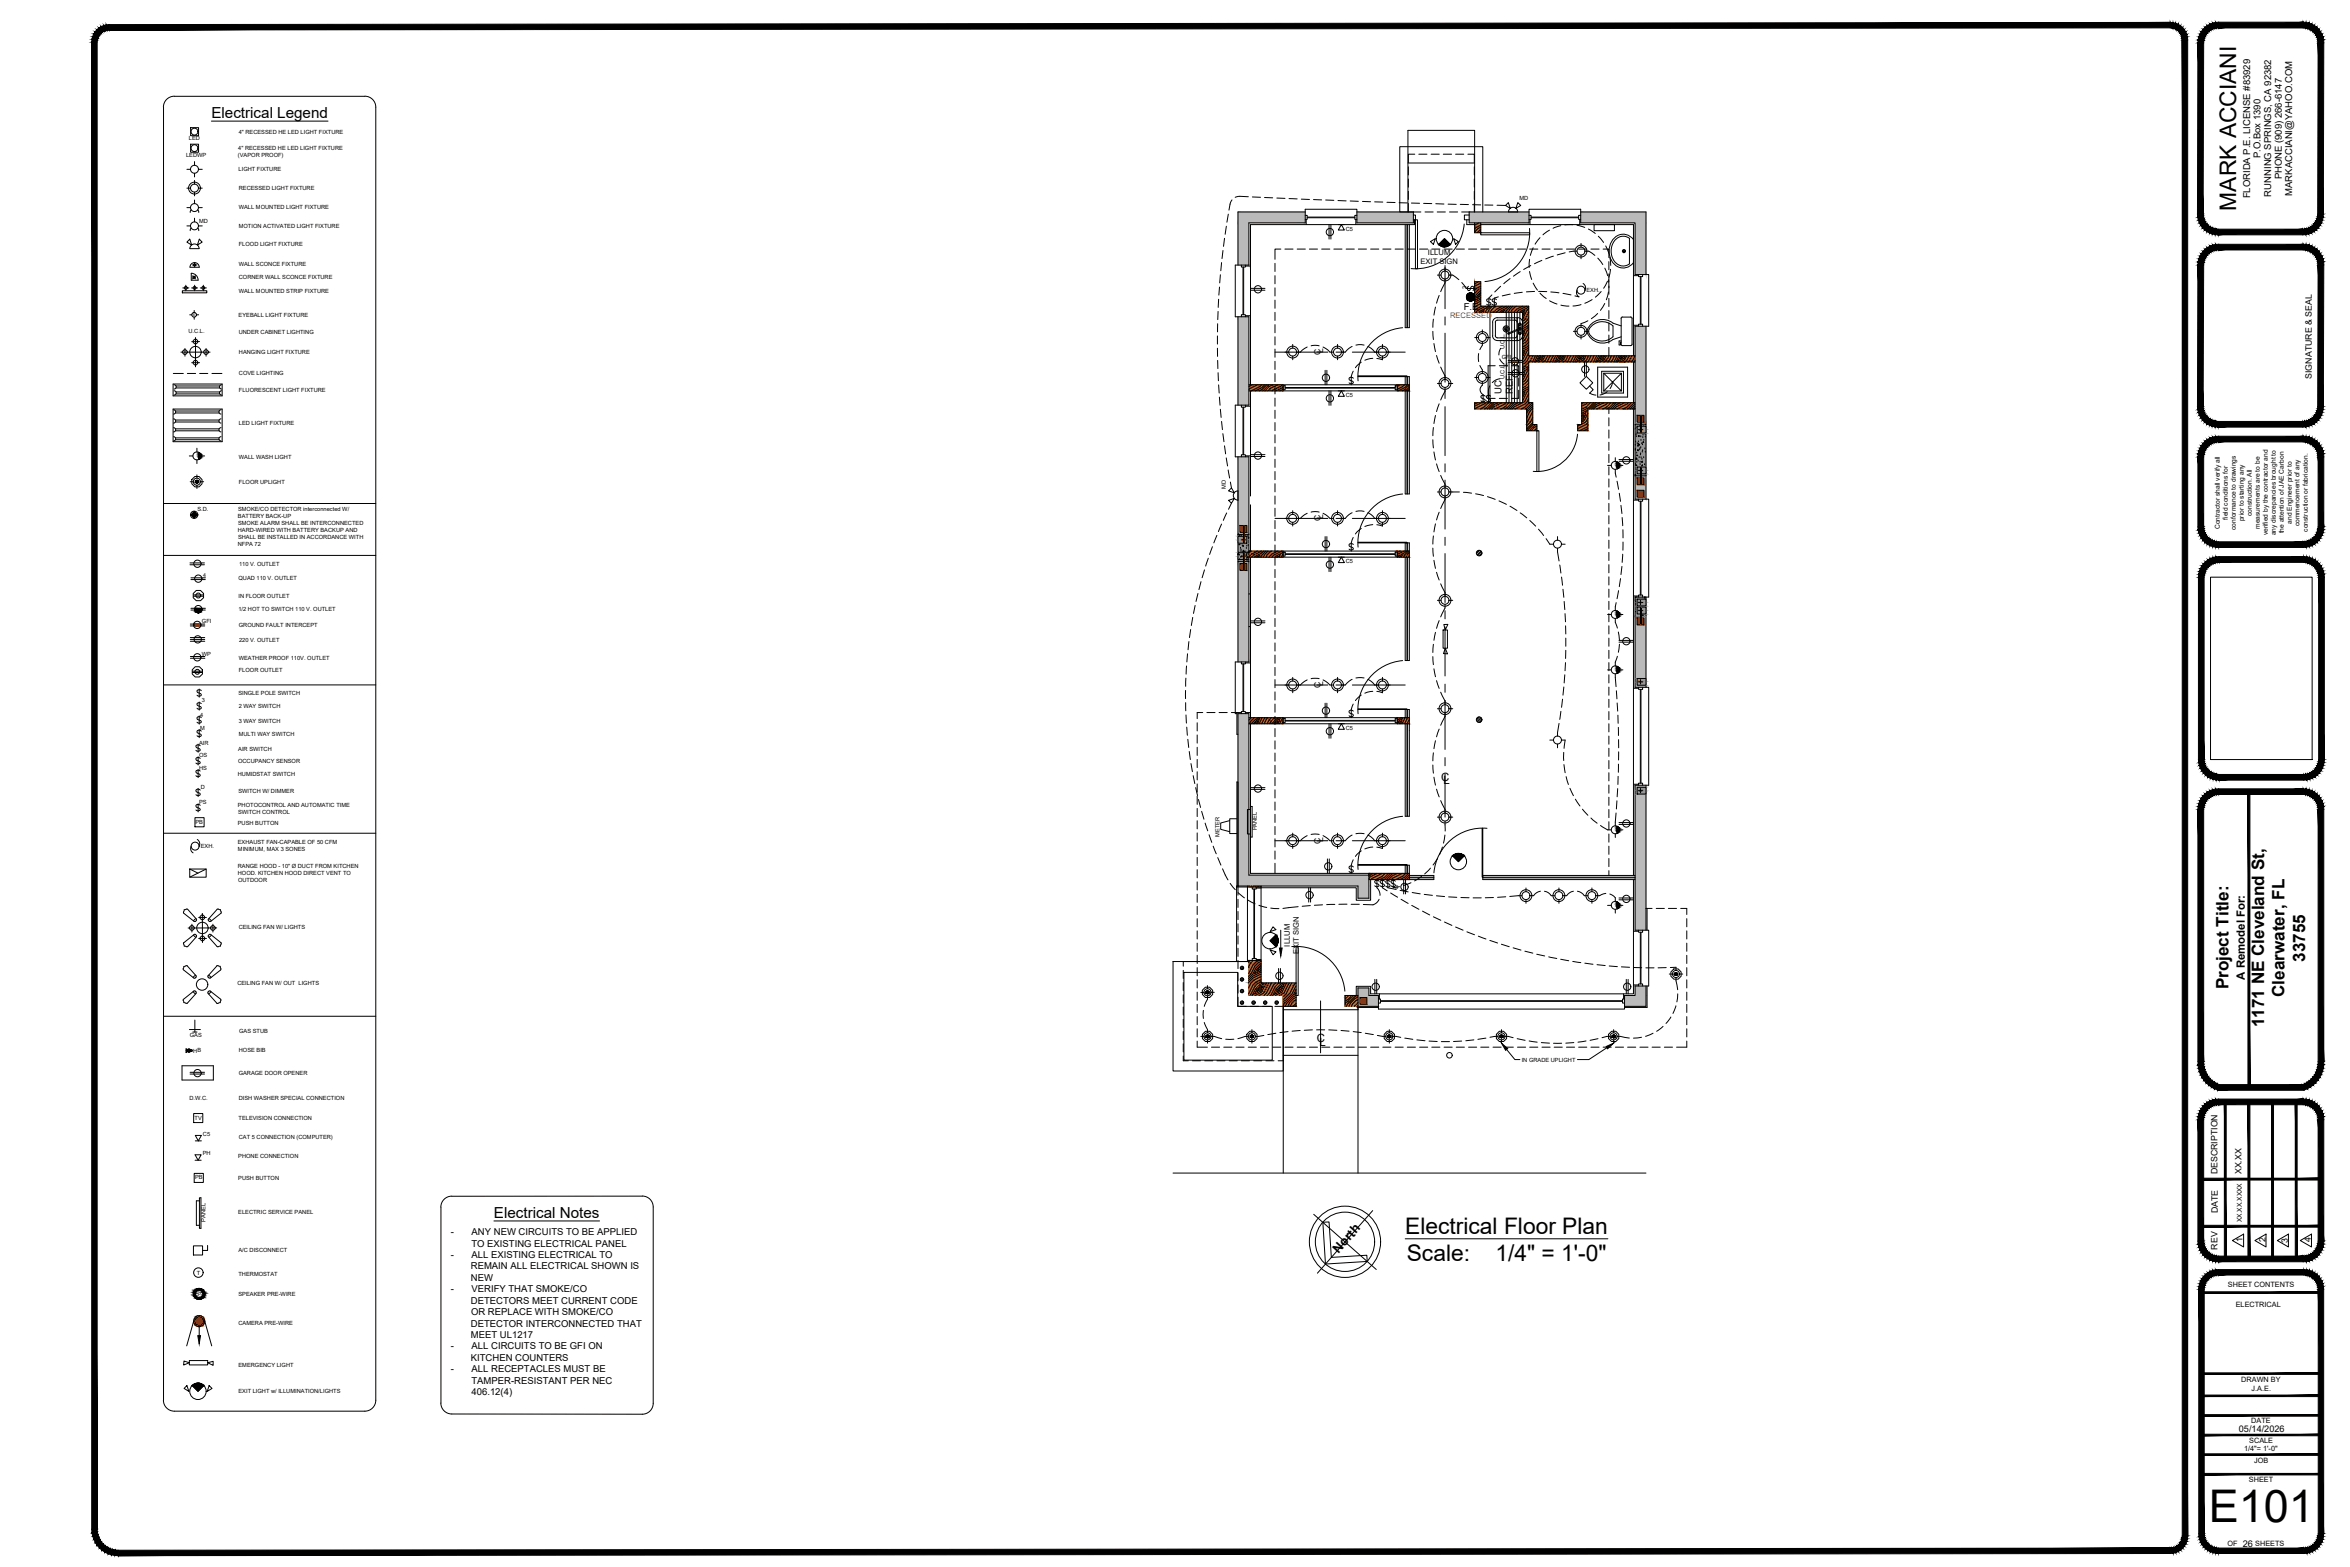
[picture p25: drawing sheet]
<svg xmlns="http://www.w3.org/2000/svg" width="914mm" height="610mm" viewBox="0 0 914 610" stroke-linecap="round" stroke-linejoin="round" font-family="sans-serif">
<defs><g id="words">
<text font-size="17.5" x="859.5" y="592.3">E101</text>
<g font-size="8.9">
<text x="870.2" y="82" transform="rotate(-90 870.2 82)">MARK ACCIANI</text>
<text x="546.8" y="480.1">Electrical Floor Plan</text>
<text x="547.4" y="490.7">Scale:</text>
<text x="581.9" y="490.7">1/4&quot; = 1'-0&quot;</text>
</g>
<g font-size="6.7">
<text x="896.9" y="374.1" transform="rotate(-90 896.9 374.1)">33755</text>
<text x="867.1" y="384.9" transform="rotate(-90 867.1 384.9)">Project Title:</text>
<text x="889" y="387.8" transform="rotate(-90 889 387.8)">Clearwater, FL</text>
<text x="881" y="399.6" transform="rotate(-90 881 399.6)">1171 NE Cleveland St,</text>
</g>
<g font-size="5.9">
<text x="82.3" y="45.8">Electrical Legend</text>
<text x="192.2" y="473.7">Electrical Notes</text>
</g>
<text font-size="5" x="520.8" y="487.9" transform="rotate(-48 520.8 487.9)">North</text>
<text font-size="4.9" x="570.1" y="114.3">S</text>
<g font-size="4.4">
<text x="560.7" y="303.7">C</text>
<text x="561.6" y="305.1">L</text>
<text x="873.5" y="381.1" transform="rotate(-90 873.5 381.1)">A Remodel For:</text>
<text x="512.4" y="405.6">C</text>
<text x="513.4" y="407">L</text>
</g>
<g font-size="3.7">
<text x="879.6" y="61.6" transform="rotate(-90 879.6 61.6)">P.O.Box 1390</text>
<text x="887.8" y="69.8" transform="rotate(-90 887.8 69.8)">PHONE (909) 266-6147</text>
<text x="875.5" y="77.2" transform="rotate(-90 875.5 77.2)">FLORIDA P.E. LICENSE #83929</text>
<text x="883.7" y="76.5" transform="rotate(-90 883.7 76.5)">RUNNING SPRINGS, CA 92382</text>
<text x="891.9" y="76.2" transform="rotate(-90 891.9 76.2)">MARKACCIANI@YAHOO.COM</text>
<text x="569.6" y="120.6">F.E.</text>
<text x="584.2" y="153.2" transform="rotate(-90 584.2 153.2)">UC</text>
<text x="588.6" y="153.2" transform="rotate(-90 588.6 153.2)">REF</text>
<text x="175.4" y="480.5">-</text>
<text x="183.4" y="484.9">TO EXISTING ELECTRICAL PANEL</text>
<text x="183.5" y="480.5">ANY NEW CIRCUITS TO BE APPLIED</text>
<text x="175.4" y="489.4">-</text>
<text x="183.5" y="489.4">ALL EXISTING ELECTRICAL TO</text>
<text x="183.2" y="493.8">REMAIN ALL ELECTRICAL SHOWN IS</text>
<text x="175.4" y="502.7">-</text>
<text x="183.2" y="498.3">NEW</text>
<text x="183.5" y="502.7">VERIFY THAT SMOKE/CO</text>
<text x="183.2" y="507.2">DETECTORS MEET CURRENT CODE</text>
<text x="183.3" y="511.6">OR REPLACE WITH SMOKE/CO</text>
<text x="183.2" y="516.1">DETECTOR INTERCONNECTED THAT</text>
<text x="183.2" y="520.5">MEET UL1217</text>
<text x="175.4" y="525">-</text>
<text x="183.5" y="525">ALL CIRCUITS TO BE GFI ON</text>
<text x="175.4" y="533.9">-</text>
<text x="183.2" y="529.4">KITCHEN COUNTERS</text>
<text x="183.5" y="533.9">ALL RECEPTACLES MUST BE</text>
<text x="183.4" y="538.3">TAMPER-RESISTANT PER NEC</text>
<text x="183.5" y="542.8">406.12(4)</text>
</g>
<g font-size="3.6">
<text x="871.2" y="557.1">05/14/2026</text>
<text x="872.7" y="601.8">26</text>
</g>
<g font-size="3.4">
<text x="899.5" y="147.4" transform="rotate(-90 899.5 147.4)">SIGNATURE &amp; SEAL</text>
<text x="862.9" y="456.9" transform="rotate(-90 862.9 456.9)">DESCRIPTION</text>
<text x="872.2" y="456.8" transform="rotate(-90 872.2 456.8)">XX.XX</text>
<text x="863" y="472" transform="rotate(-90 863 472)">DATE</text>
<text x="872.6" y="483.3" transform="rotate(-90 872.6 483.3)">1</text>
<text x="881.5" y="483.3" transform="rotate(-90 881.5 483.3)">2</text>
<text x="890.2" y="483.5" transform="rotate(-90 890.2 483.5)">3</text>
<text x="899.2" y="483.3" transform="rotate(-90 899.2 483.3)">4</text>
<text x="862.8" y="486.2" transform="rotate(-90 862.8 486.2)">REV</text>
</g>
<g font-size="3.3">
<text x="514.9" y="137.4" transform="rotate(-90 514.9 137.4)">L</text>
<text x="513.8" y="138" transform="rotate(-90 513.8 138)">C</text>
<text x="513.8" y="202.7" transform="rotate(-90 513.8 202.7)">C</text>
<text x="514.9" y="202.1" transform="rotate(-90 514.9 202.1)">L</text>
<text x="513.8" y="267.6" transform="rotate(-90 513.8 267.6)">C</text>
<text x="514.9" y="266.9" transform="rotate(-90 514.9 266.9)">L</text>
<text x="513.8" y="328.2" transform="rotate(-90 513.8 328.2)">C</text>
<text x="514.9" y="327.4" transform="rotate(-90 514.9 327.4)">L</text>
</g>
<g font-size="3">
<text x="555.6" y="99.1">ILLUM</text>
<text x="552.7" y="102.6">EXIT SIGN</text>
<text x="501.8" y="368.2" transform="rotate(-90 501.8 368.2)">ILLUM</text>
<text x="505.4" y="371.1" transform="rotate(-90 505.4 371.1)">EXIT SIGN</text>
</g>
<text font-size="3" fill="#ff003f" x="564.2" y="123.8">RECESSED</text>
<g font-size="2.8">
<text x="866.9" y="500.7">SHEET CONTENTS</text>
<text x="869.9" y="508.4">ELECTRICAL</text>
<text x="872.1" y="537.8">DRAWN BY</text>
<text x="876.1" y="541.2">J.A.E.</text>
<text x="876" y="553.7">DATE</text>
<text x="875.2" y="561.3">SCALE</text>
<text x="873.2" y="564.5">1/4&quot;= 1'-0&quot;</text>
<text x="877.1" y="569">JOB</text>
<text x="875.1" y="576.6">SHEET</text>
<text x="866.8" y="601.4">OF</text>
<text x="877.5" y="601.5">SHEETS</text>
</g>
<g font-size="2.6">
<text x="866.9" y="202.1" transform="rotate(-90 866.9 202.1)">field conditions for</text>
<text x="873.1" y="202.8" transform="rotate(-90 873.1 202.8)">prior to starting any</text>
<text x="876.2" y="200.8" transform="rotate(-90 876.2 200.8)">construction. All</text>
<text x="891.7" y="203.8" transform="rotate(-90 891.7 203.8)">and Engineer prior to</text>
<text x="863.8" y="205.8" transform="rotate(-90 863.8 205.8)">Contractor shall verify all</text>
<text x="870" y="206.1" transform="rotate(-90 870 206.1)">conformance to drawings</text>
<text x="879.3" y="205.7" transform="rotate(-90 879.3 205.7)">measurements are to be</text>
<text x="882.4" y="208.3" transform="rotate(-90 882.4 208.3)">verified by the contractor and</text>
<text x="885.5" y="208.2" transform="rotate(-90 885.5 208.2)">any discrepancies brought to</text>
<text x="888.6" y="207.5" transform="rotate(-90 888.6 207.5)">the attention of JAE Carbon</text>
<text x="894.8" y="204.8" transform="rotate(-90 894.8 204.8)">commencement of any</text>
<text x="897.9" y="206.8" transform="rotate(-90 897.9 206.8)">construction or fabrication.</text>
<text x="872.3" y="475.5" transform="rotate(-90 872.3 475.5)">XX.XX.XXXX</text>
</g>
<g font-size="2.2">
<text x="92.9" y="52.3">4&quot; RECESSED HE LED LIGHT FIXTURE</text>
<text x="73.5" y="54.6">LED</text>
<text x="92.7" y="58.5">4&quot; RECESSED HE LED LIGHT FIXTURE</text>
<text x="72.4" y="61.3">LEDWP</text>
<text x="92.6" y="61.2">(VAPOR PROOF)</text>
<text x="92.8" y="66.6">LIGHT FIXTURE</text>
<text x="92.9" y="74">RECESSED LIGHT FIXTURE</text>
<text x="591.3" y="77.8">MD</text>
<text x="92.9" y="81.3">WALL MOUNTED LIGHT FIXTURE</text>
<text x="77.5" y="86.9">MD</text>
<text x="92.9" y="88.8">MOTION ACTIVATED LIGHT FIXTURE</text>
<text x="523.7" y="89.7">C5</text>
<text x="92.9" y="95.6">FLOOD LIGHT FIXTURE</text>
<text x="92.9" y="103.7">WALL SCONCE FIXTURE</text>
<text x="92.9" y="108.6">CORNER WALL SCONCE FIXTURE</text>
<text x="92.9" y="113.9">WALL MOUNTED STRIP FIXTURE</text>
<text x="570.7" y="112.3" transform="rotate(-90 570.7 112.3)">3</text>
<text x="617.3" y="113.5">EXH.</text>
<text x="92.8" y="123.2">EYEBALL LIGHT FIXTURE</text>
<text x="73.4" y="129.7">U.C.L.</text>
<text x="92.9" y="129.8">UNDER CABINET LIGHTING</text>
<text x="93" y="137.8">HANGING LIGHT FIXTURE</text>
<text x="585.4" y="135.8" transform="rotate(-90 585.4 135.8)">U.C.L.</text>
<text x="584.4" y="139.8">GFI</text>
<text x="93" y="145.8">COVE LIGHTING</text>
<text x="585.4" y="147.5" transform="rotate(-90 585.4 147.5)">U.C.L.</text>
<text x="93" y="152.4">FLUORESCENT LIGHT FIXTURE</text>
<text x="523.7" y="154.4">C5</text>
<text x="93" y="165.4">LED LIGHT FIXTURE</text>
<text x="93" y="178.6">WALL WASH LIGHT</text>
<text x="93" y="188.2">FLOOR UPLIGHT</text>
<text x="477" y="190.3" transform="rotate(-90 477 190.3)">MD</text>
<text x="76.8" y="199">S.D.</text>
<text x="92.6" y="201.6">BATTERY BACK-UP</text>
<text x="92.6" y="199">SMOKE/CO DETECTOR interconnected W/</text>
<text x="92.5" y="207">HARD-WIRED WITH BATTERY BACKUP AND</text>
<text x="92.6" y="204.3">SMOKE ALARM SHALL BE INTERCONNECTED</text>
<text x="92.6" y="209.6">SHALL BE INSTALLED IN ACCORDANCE WITH</text>
<text x="92.5" y="212.3">NFPA 72</text>
<text x="93" y="220">110 V. OUTLET</text>
<text x="523.7" y="219.1">C5</text>
<text x="92.8" y="225.8">QUAD 110 V. OUTLET</text>
<text x="92.8" y="232.5">IN FLOOR OUTLET</text>
<text x="92.8" y="237.7">1/2 HOT TO SWITCH 110 V. OUTLET</text>
<text x="78.6" y="242.3">GFI</text>
<text x="92.9" y="244">GROUND FAULT INTERCEPT</text>
<text x="93" y="249.6">220 V. OUTLET</text>
<text x="78.5" y="255">WP</text>
<text x="92.9" y="256.6">WEATHER PROOF 110V. OUTLET</text>
<text x="92.9" y="261.5">FLOOR OUTLET</text>
<text x="78.6" y="273.2">3</text>
<text x="92.8" y="270.4">SINGLE POLE SWITCH</text>
<text x="92.9" y="275.5">2 WAY SWITCH</text>
<text x="77.9" y="278.8">4</text>
<text x="92.9" y="281.2">3 WAY SWITCH</text>
<text x="77.9" y="284">M</text>
<text x="92.9" y="286.4">MULTI WAY SWITCH</text>
<text x="523.7" y="283.9">C5</text>
<text x="77.5" y="289.7">AIR</text>
<text x="92.7" y="292">AIR SWITCH</text>
<text x="77.5" y="299.6">HS</text>
<text x="77.5" y="294.6">OS</text>
<text x="92.6" y="297">OCCUPANCY SENSOR</text>
<text x="92.5" y="301.9">HUMIDSTAT SWITCH</text>
<text x="78.1" y="306.9">D</text>
<text x="92.8" y="308.5">SWITCH W/ DIMMER</text>
<text x="77.5" y="312.9">PS</text>
<text x="92.5" y="314">PHOTOCONTROL AND AUTOMATIC TIME</text>
<text x="92.6" y="316.7">SWITCH CONTROL</text>
<text x="76.1" y="320.5">PB</text>
<text x="92.5" y="321.1">PUSH BUTTON</text>
<text x="489" y="323" transform="rotate(-90 489 323)">PANEL</text>
<text x="78.1" y="329.9">EXH.</text>
<text x="92.5" y="328.4">EXHAUST FAN-CAPABLE OF 50 CFM</text>
<text x="474.5" y="325.5" transform="rotate(-90 474.5 325.5)">METER</text>
<text x="92.6" y="331">MINIMUM, MAX 3 SONES</text>
<text x="92.5" y="337.7">RANGE HOOD - 10&quot; Ø DUCT FROM KITCHEN</text>
<text x="92.5" y="340.3">HOOD. KITCHEN HOOD DIRECT VENT TO</text>
<text x="92.6" y="343">OUTDOOR</text>
<text x="542.9" y="346">3</text>
<text x="92.9" y="361.3">CEILING FAN W/ LIGHTS</text>
<text x="92.4" y="383.3">CEILING FAN W/ OUT LIGHTS</text>
<text x="93" y="401.7">GAS STUB</text>
<text x="73.9" y="403.4">GAS</text>
<text x="75.2" y="409.4" transform="rotate(-1 75.2 409.4)">HB</text>
<text x="92.9" y="409.3">HOSE BIB</text>
<text x="592.1" y="413">IN GRADE UPLIGHT</text>
<text x="92.9" y="418">GARAGE DOOR OPENER</text>
<text x="73.7" y="427.7">D.W.C.</text>
<text x="92.9" y="427.8">DISH WASHER SPECIAL CONNECTION</text>
<text x="75.7" y="435.7">TV</text>
<text x="92.8" y="435.7">TELEVISION CONNECTION</text>
<text x="79" y="441.9">C5</text>
<text x="92.9" y="443">CAT 5 CONNECTION (COMPUTER)</text>
<text x="78.9" y="449.5">PH</text>
<text x="92.7" y="450.6">PHONE CONNECTION</text>
<text x="75.9" y="458.9">PB</text>
<text x="92.7" y="459.1">PUSH BUTTON</text>
<text x="92.7" y="472.4">ELECTRIC SERVICE PANEL</text>
<text x="80" y="475.3" transform="rotate(-90 80 475.3)">PANEL</text>
<text x="92.8" y="487.2">A/C DISCONNECT</text>
<text x="76.5" y="495.9">T</text>
<text x="92.8" y="496.3">THERMOSTAT</text>
<text x="92.8" y="504">SPEAKER PRE-WIRE</text>
<text x="92.8" y="515.4">CAMERA PRE-WIRE</text>
<text x="92.8" y="531.7">EMERGENCY LIGHT</text>
<text x="92.8" y="541.7">EXIT LIGHT w/ ILLUMINATION/LIGHTS</text>
</g>
<g font-size="2.1">
<text x="585.7" y="142.6">4</text>
<text x="79" y="224.3">4</text>
</g>
<g font-size="1.9">
<text x="77" y="504.1">P</text>
<text x="76.8" y="514.6">C</text>
</g>
<text font-size="1.5" x="75.1" y="122.9">E</text>
</g></defs>
<!-- layer: (EE) MARK ACCIANI -->
<g fill="#000" stroke="#000" stroke-width=".39">
<path d="M855.2 16.6l2.1 66.8 .2-66.8zM855.2 16.6l2.1 66.8h-2.3z"/>
<path d="M862.1 8.7l1.2-.1v2.3zM862.1 8.7l.3 2.2h.9zM861 9l1.1-.3 .3 2.2zM861 9l.6 2.1 .8-.2zM859.9 9.4l1.1-.4 .6 2.1zM859.9 9.4l.9 2 .8-.3zM858.9 9.9l1-.5 .9 2zM858.9 9.9l1.2 1.9 .7-.4zM858 10.6l.9-.7 1.2 1.9zM858 10.6l1.5 1.7 .6-.5zM858 10.6l1.5 1.7-2.3-.9zM857.2 11.4l1.7 1.5 .6-.6zM857.2 11.4l1.7 1.5-2.4-.6zM856.5 12.3l1.9 1.2 .5-.6zM856.5 12.3l1.9 1.2-2.4-.2zM856 13.3l2 1 .4-.8zM856 13.3l2 1-2.4 .1zM855.6 14.4l2.1 .6 .3-.7zM855.6 14.4l2.1 .6-2.4 .5zM855.3 15.5l2.2 .3 .2-.8zM855.3 15.5l2.2 .3-2.3 .8zM855.2 16.6h2.3v-.8z"/>
<path d="M863.3 10.9h32.9v-2.3zM863.3 8.6h32.9l-32.9 2.3z"/>
<path d="M902 16.6l2.2-1.1v1.1zM902 15.8v.8l2.2-1.1zM902 15.8l1.9-1.4 .3 1.1zM901.8 15l.2 .8 1.9-1.4zM901.8 15l1.7-1.7 .4 1.1zM901.5 14.3l.3 .7 1.7-1.7zM902.9 12.3l.6 1-2 1zM901.1 13.5l.4 .8 1.4-2zM902.3 11.4l.6 .9-1.8 1.2zM900.6 12.9l.5 .6 1.2-2.1zM901.4 10.6l.9 .8-1.7 1.5zM901.4 10.6l-1.4 1.7 .6 .6zM900.6 9.9l.8 .7-1.4 1.7zM900.6 9.9l-1.3 1.9 .7 .5zM899.5 9.4l1.1 .5-1.3 1.9zM899.5 9.4l-.9 2 .7 .4zM898.5 9l1 .4-.9 2zM898.5 9l-.7 2.1 .8 .3zM897.3 8.7l1.2 .3-.7 2.1zM897.3 8.7l-.3 2.2 .8 .2zM896.2 8.6l1.1 .1-.3 2.2zM896.2 8.6v2.3h.8z"/>
<path d="M855 83.4h2.3l-2.2 1.1zM855.1 84.5l2.2-.3v-.8zM855.1 84.5l2.2-.3-1.9 1.4zM855.4 85.6l2.1-.6-.2-.8zM855.4 85.6l2.1-.6-1.7 1.7zM855.8 86.7l2-.9-.3-.8zM855.8 86.7l2-.9-1.5 1.9zM857.8 85.8l-1.5 1.9 1.9-1.2zM856.3 87.7l1.9-1.2-1.2 2.1zM858.2 86.5l-1.2 2.1 1.7-1.5zM857 88.6l1.7-1.5-.9 2.3zM858.7 87.1l-.9 2.3 1.5-1.7zM859.3 87.7l-.6 2.4-.9-.7zM859.3 87.7l-.6 2.4 1.2-1.9zM859.9 88.2l-.2 2.4-1-.5zM859.9 88.2l-.2 2.4 .9-2zM860.6 88.6l.2 2.4-1.1-.4zM860.6 88.6l.2 2.4 .6-2.1zM861.4 88.9l.5 2.4-1.1-.3zM861.4 88.9l.5 2.4 .3-2.2zM862.2 89.1l.8 2.3-1.1-.1zM862.2 89.1l.8 2.3v-2.2z"/>
<path d="M863 89.2v2.2l33-2.2zM863 91.4l33-2.2v2.2z"/>
<path d="M862.1 95.1l1.2-.1v2.2zM862.1 95.1l.3 2.2 .9-.1zM861 95.3l1.1-.2 .3 2.2zM861 95.3l.6 2.2 .8-.2zM859.9 95.8l1.1-.5 .6 2.2zM859.9 95.8l.9 1.9 .8-.2zM858.9 96.3l1-.5 .9 1.9zM858.9 96.3l1.2 1.8 .7-.4zM858 97l.9-.7 1.2 1.8zM858 97l1.5 1.6 .6-.5zM858 97l1.5 1.6-2.3-.8zM857.2 97.8l1.7 1.4 .6-.6zM857.2 97.8l1.7 1.4-2.4-.5zM856.5 98.7l1.9 1.2 .5-.7zM856.5 98.7l1.9 1.2-2.4-.2zM856 99.7l2 .9 .4-.7zM856 99.7l2 .9-2.4 .2zM855.6 100.8l2.1 .6 .3-.8zM855.6 100.8l2.1 .6-2.4 .5zM855.3 101.9l2.2 .3 .2-.8zM855.3 101.9l2.2 .3-2.3 .8zM855.2 103h2.3v-.8z"/>
<path d="M896 89.2l1.2 2.1-1.2 .1zM896 89.2l1.2 2.1-.4-2.2zM896.8 89.1l1.5 1.9-1.1 .3zM896.8 89.1l1.5 1.9-.6-2.1zM897.7 88.9l1.7 1.7-1.1 .4zM897.7 88.9l1.7 1.7-1-2zM898.4 88.6l1.9 1.5-.9 .5zM898.4 88.6l1.9 1.5-1.1-1.9zM899.2 88.2l2.1 1.2-1 .7zM899.2 88.2l2.1 1.2-1.5-1.7zM899.8 87.7l2.3 .9-.8 .8zM900.4 87.1l-.6 .6 2.3 .9zM900.4 87.1l2.4 .6-.7 .9zM900.9 86.5l-.5 .6 2.4 .6zM900.9 86.5l2.4 .2-.5 1zM901.3 85.8l-.4 .7 2.4 .2zM901.3 85.8l2.4-.2-.4 1.1zM901.6 85l-.3 .8 2.4-.2zM901.6 85l2.3-.5-.2 1.1zM901.8 84.2l-.2 .8 2.3-.5zM901.8 84.2l2.2-.8-.1 1.1zM901.8 83.4v.8l2.2-.8z"/>
<path d="M863.3 97.2h32.9v-2.2zM863.3 95h32.9l-32.9 2.2z"/>
<path d="M902 16.6l-.2 66.8h2.2zM902 16.6h2.2l-.2 66.8z"/>
<path d="M855.2 103l2.1 55.2 .2-55.2zM855.2 103l2.1 55.2h-2.3z"/>
<path d="M902 103l2.2-1.1v1.1zM902 102.2v.8l2.2-1.1zM902 102.2l1.9-1.4 .3 1.1zM901.8 101.4l.2 .8 1.9-1.4zM901.8 101.4l1.7-1.7 .4 1.1zM901.5 100.6l.3 .8 1.7-1.7zM902.9 98.7l.6 1-2 .9zM901.1 99.9l.4 .7 1.4-1.9zM902.3 97.8l.6 .9-1.8 1.2zM900.6 99.2l.5 .7 1.2-2.1zM901.4 97l.9 .8-1.7 1.4zM901.4 97l-1.4 1.6 .6 .6zM900.6 96.3l.8 .7-1.4 1.6zM900.6 96.3l-1.3 1.8 .7 .5zM899.5 95.8l1.1 .5-1.3 1.8zM899.5 95.8l-.9 1.9 .7 .4zM898.5 95.3l1 .5-.9 1.9zM898.5 95.3l-.7 2.2 .8 .2zM897.3 95.1l1.2 .2-.7 2.2zM897.3 95.1l-.3 2.2 .8 .2zM896.2 95l1.1 .1-.3 2.2zM896.2 95v2.2l.8 .1z"/>
<path d="M855 158.2h2.3l-2.2 1.1zM855.1 159.3l2.2-.3v-.8zM855.1 159.3l2.2-.3-1.9 1.4zM855.4 160.4l2.1-.6-.2-.8zM855.4 160.4l2.1-.6-1.7 1.7zM855.8 161.5l2-.9-.3-.8zM855.8 161.5l2-.9-1.5 1.9zM857.8 160.6l-1.5 1.9 1.9-1.2zM856.3 162.5l1.9-1.2-1.2 2.1zM858.2 161.3l-1.2 2.1 1.7-1.5zM857 163.4l1.7-1.5-.9 2.3zM858.7 161.9l-.9 2.3 1.5-1.7zM859.3 162.5l-.6 2.4-.9-.7zM859.3 162.5l-.6 2.4 1.2-1.9zM859.9 163l-.2 2.4-1-.5zM859.9 163l-.2 2.4 .9-2zM860.6 163.4l.2 2.4-1.1-.4zM860.6 163.4l.2 2.4 .6-2.1zM861.4 163.7l.5 2.4-1.1-.3zM861.4 163.7l.5 2.4 .3-2.2zM862.2 163.9l.8 2.3-1.1-.1zM862.2 163.9l.8 2.3v-2.2z"/>
<path d="M902 103l-.2 55.2h2.2zM902 103h2.2l-.2 55.2z"/>
<path d="M863 164v2.2l33-2.2zM863 166.2l33-2.2v2.2z"/>
<path d="M896 164l1.2 2.1-1.2 .1zM896 164l1.2 2.1-.4-2.2zM896.8 163.9l1.5 1.9-1.1 .3zM896.8 163.9l1.5 1.9-.6-2.1zM897.7 163.7l1.7 1.7-1.1 .4zM897.7 163.7l1.7 1.7-1-2zM898.4 163.4l1.9 1.5-.9 .5zM898.4 163.4l1.9 1.5-1.1-1.9zM899.2 163l2.1 1.2-1 .7zM899.2 163l2.1 1.2-1.5-1.7zM899.8 162.5l2.3 .9-.8 .8zM900.4 161.9l-.6 .6 2.3 .9zM900.4 161.9l2.4 .6-.7 .9zM900.9 161.3l-.5 .6 2.4 .6zM900.9 161.3l2.4 .2-.5 1zM901.3 160.6l-.4 .7 2.4 .2zM901.3 160.6l2.4-.2-.4 1.1zM901.6 159.8l-.3 .8 2.4-.2zM901.6 159.8l2.3-.5-.2 1.1zM901.8 159l-.2 .8 2.3-.5zM901.8 159l2.2-.8-.1 1.1zM901.8 158.2v.8l2.2-.8z"/>
</g>
<!-- layer: (1)SHEET INFORMATION -->
<g fill="#000" stroke="#000" stroke-width=".39">
<path d="M35.7 16.3l2.1 578.7v-578.7zM35.7 16.3l2.1 578.7h-2.1z"/>
<path d="M41.4 9.7l1.1-.1v2.1zM41.4 9.7l.3 2.1 .8-.1zM40.4 9.9l1-.2 .3 2.1zM40.4 9.9l.6 2 .7-.1zM39.4 10.3l1-.4 .6 2zM39.4 10.3l.9 1.9 .7-.3zM38.5 10.9l.9-.6 .9 1.9zM38.5 10.9l1.3 1.7 .5-.4zM37.7 11.6l.8-.7 1.3 1.7zM37.7 11.6l1.5 1.5 .6-.5zM37.7 11.6l1.5 1.5-2.2-.7zM37 12.4l1.7 1.2 .5-.5zM37 12.4l1.7 1.2-2.3-.3zM36.4 13.3l1.9 .9 .4-.6zM36.4 13.3l1.9 .9-2.3 .1zM36 14.3l2.1 .6 .2-.7zM36 14.3l2.1 .6-2.3 .4zM35.8 15.3l2.1 .3 .2-.7zM35.8 15.3l2.1 .3-2.2 .7zM35.7 16.3h2.1l.1-.7z"/>
<path d="M42.5 11.7l802-.9v-2.1zM42.5 9.6l802-.9-802 3z"/>
<path d="M849.1 15.5l2.1-1.1v1.1zM849 14.8l.1 .7 2.1-1.1zM849 14.8l1.9-1.4 .3 1zM848.9 14.1l.1 .7 1.9-1.4zM850.5 12.4l.4 1-2 .7zM848.6 13.4l.3 .7 1.6-1.7zM849.9 11.5l.6 .9-1.9 1zM848.2 12.7l.4 .7 1.3-1.9zM849.2 10.7l.7 .8-1.7 1.2zM849.2 10.7l-1.4 1.5 .4 .5zM848.4 10l.8 .7-1.4 1.5zM848.4 10l-1.2 1.7 .6 .5zM847.6 9.4l.8 .6-1.2 1.7zM847.6 9.4l-1 1.9 .6 .4zM846.5 9.1l1.1 .3-1 1.9zM846.5 9.1l-.6 1.9 .7 .3zM845.5 8.8l1 .3-.6 1.9zM845.5 8.8l-.3 2.1 .7 .1zM844.5 8.7l1 .1-.3 2.1zM844.5 8.7v2.1l.7 .1z"/>
<path d="M855.2 177.7l2.3 27.3v-27.3zM855.2 177.7l2.3 27.3h-2.3z"/>
<path d="M862.1 169.8l1.2-.1v2.2zM862.1 169.8l.3 2.2 .9-.1zM861 170.1l1.1-.3 .3 2.2zM861 170.1l.6 2.1 .8-.2zM859.9 170.4l1.1-.3 .6 2.1zM859.9 170.4l.9 2.1 .8-.3zM858.9 171l1-.6 .9 2.1zM858.9 171l1.2 1.8 .7-.3zM858 171.7l.9-.7 1.2 1.8zM858 171.7l1.5 1.7 .6-.6zM858 171.7l1.5 1.7-2.3-.9zM857.2 172.5l1.7 1.4 .6-.5zM857.2 172.5l1.7 1.4-2.4-.5zM856.5 173.4l1.9 1.2 .5-.7zM856.5 173.4l1.9 1.2-2.4-.2zM856 174.4l2 .9 .4-.7zM856 174.4l2 .9-2.4 .2zM855.6 175.5l2.1 .6 .3-.8zM855.6 175.5l2.1 .6-2.4 .5zM855.3 176.6l2.2 .3 .2-.8zM855.3 176.6l2.2 .3-2.3 .8zM855.2 177.7h2.3v-.8z"/>
<path d="M863.3 171.9h32.9v-2.2zM863.3 169.7h32.9l-32.9 2.2z"/>
<path d="M902 177.7l2.2-1.1v1.1zM902 176.9v.8l2.2-1.1zM902 176.9l1.9-1.4 .3 1.1zM901.8 176.1l.2 .8 1.9-1.4zM901.8 176.1l1.7-1.7 .4 1.1zM901.5 175.3l.3 .8 1.7-1.7zM902.9 173.4l.6 1-2 .9zM901.1 174.6l.4 .7 1.4-1.9zM902.3 172.5l.6 .9-1.8 1.2zM900.6 173.9l.5 .7 1.2-2.1zM901.4 171.7l.9 .8-1.7 1.4zM901.4 171.7l-1.4 1.7 .6 .5zM900.6 171l.8 .7-1.4 1.7zM900.6 171l-1.3 1.8 .7 .6zM899.5 170.4l1.1 .6-1.3 1.8zM899.5 170.4l-.9 2.1 .7 .3zM898.5 170.1l1 .3-.9 2.1zM898.5 170.1l-.7 2.1 .8 .3zM897.3 169.8l1.2 .3-.7 2.1zM897.3 169.8l-.3 2.2 .8 .2zM896.2 169.7l1.1 .1-.3 2.2zM896.2 169.7v2.2l.8 .1z"/>
<path d="M855.2 205h2.3l-2.2 1.1zM855.3 206.1l2.2-.3v-.8zM855.3 206.1l2.2-.3-1.9 1.4zM855.6 207.2l2.1-.6-.2-.8zM855.6 207.2l2.1-.6-1.7 1.7zM856 208.3l2-.9-.3-.8zM856 208.3l2-.9-1.5 1.9zM858 207.4l-1.5 1.9 1.9-1.2zM856.5 209.3l1.9-1.2-1.2 2.1zM858.4 208.1l-1.2 2.1 1.7-1.4zM857.2 210.2l1.7-1.4-.9 2.2zM858.9 208.8l-.9 2.2 1.5-1.7zM859.5 209.3l-.6 2.4-.9-.7zM859.5 209.3l-.6 2.4 1.2-1.9zM860.1 209.8l-.2 2.5-1-.6zM860.1 209.8l-.2 2.5 .9-2.1zM860.8 210.2l.2 2.4-1.1-.3zM860.8 210.2l.2 2.4 .6-2.1zM861.6 210.5l.5 2.4-1.1-.3zM861.6 210.5l.5 2.4 .3-2.2zM862.4 210.7l.9 2.3-1.2-.1zM862.4 210.7l.9 2.3v-2.2z"/>
<path d="M863.3 210.8v2.2l32.9-2.2zM863.3 213l32.9-2.2v2.2z"/>
<path d="M862.3 216.6l1.1-.1v2.3zM862.3 216.6l.3 2.2h.8zM861.2 216.9l1.1-.3 .3 2.2zM861.2 216.9l.6 2.1 .8-.2zM860.1 217.3l1.1-.4 .6 2.1zM860.1 217.3l.9 2 .8-.3zM859.1 217.8l1-.5 .9 2zM859.1 217.8l1.2 1.9 .7-.4zM858.2 218.5l.9-.7 1.2 1.9zM858.2 218.5l1.4 1.7 .7-.5zM858.2 218.5l1.4 1.7-2.2-.9zM857.4 219.3l1.6 1.5 .6-.6zM857.4 219.3l1.6 1.5-2.3-.6zM856.7 220.2l1.9 1.2 .4-.6zM856.7 220.2l1.9 1.2-2.5-.2zM856.1 221.2l2 1 .5-.8zM856.1 221.2l2 1-2.3 .1zM855.8 222.3l2.1 .6 .2-.7zM855.8 222.3l2.1 .6-2.4 .5zM855.5 223.4l2.2 .3 .2-.8zM855.5 223.4l2.2 .3-2.3 .8zM855.4 224.5h2.2l.1-.8z"/>
<path d="M896.2 210.8l1.1 2.1-1.1 .1zM896.2 210.8l1.1 2.1-.3-2.2zM897 210.7l1.5 1.9-1.2 .3zM897 210.7l1.5 1.9-.7-2.1zM897.8 210.5l1.7 1.8-1 .3zM897.8 210.5l1.7 1.8-.9-2.1zM898.6 210.2l2 1.5-1.1 .6zM898.6 210.2l2 1.5-1.3-1.9zM899.3 209.8l2.1 1.2-.8 .7zM899.3 209.8l2.1 1.2-1.4-1.7zM900 209.3l2.3 .9-.9 .8zM900 209.3l2.3 .9-1.7-1.4zM900.6 208.8l2.3 .5-.6 .9zM901.1 208.1l-.5 .7 2.3 .5zM901.1 208.1l2.4 .2-.6 1zM901.5 207.4l-.4 .7 2.4 .2zM901.5 207.4l2.4-.2-.4 1.1zM901.8 206.6l-.3 .8 2.4-.2zM901.8 206.6l2.4-.5-.3 1.1zM902 205.8l-.2 .8 2.4-.5zM902 205.8l2.2-.8v1.1zM902 205v.8l2.2-.8z"/>
<path d="M863.4 218.8h33v-2.3zM863.4 216.5h33l-33 2.3z"/>
<path d="M902 177.7v27.3h2.2zM902 177.7h2.2v27.3z"/>
<path d="M855.4 224.5l2.2 71v-71zM855.4 224.5l2.2 71h-2.2z"/>
<path d="M902.2 224.5l2.1-1.1 .1 1.1zM902.1 223.7l.1 .8 2.1-1.1zM902.1 223.7l2-1.4 .2 1.1zM902 222.9l.1 .8 2-1.4zM902 222.9l1.7-1.7 .4 1.1zM901.7 222.2l.3 .7 1.7-1.7zM903.1 220.2l.6 1-2 1zM901.3 221.4l.4 .8 1.4-2zM902.5 219.3l.6 .9-1.8 1.2zM900.8 220.8l.5 .6 1.2-2.1zM901.7 218.5l.8 .8-1.7 1.5zM901.7 218.5l-1.5 1.7 .6 .6zM900.7 217.8l1 .7-1.5 1.7zM900.7 217.8l-1.2 1.9 .7 .5zM899.7 217.3l1 .5-1.2 1.9zM899.7 217.3l-.9 2 .7 .4zM898.7 216.9l1 .4-.9 2zM898.7 216.9l-.7 2.1 .8 .3zM897.6 216.6l1.1 .3-.7 2.1zM897.6 216.6l-.4 2.2 .8 .2zM896.4 216.5l1.2 .1-.4 2.2zM896.4 216.5v2.3h.8z"/>
<path d="M855.4 295.5h2.2l-2.1 1.1zM855.5 296.6l2.2-.3-.1-.8zM855.5 296.6l2.2-.3-1.9 1.4zM855.8 297.7l2.1-.6-.2-.8zM855.8 297.7l2.1-.6-1.8 1.7zM856.1 298.8l2-.9-.2-.8zM856.1 298.8l2-.9-1.4 1.9zM858.1 297.9l-1.4 1.9 1.9-1.2zM856.7 299.8l1.9-1.2-1.2 2.1zM858.6 298.6l-1.2 2.1 1.6-1.4zM857.4 300.7l1.6-1.4-.8 2.2zM859 299.3l-.8 2.2 1.4-1.7zM859.6 299.8l-.5 2.4-.9-.7zM859.6 299.8l-.5 2.4 1.2-1.8zM860.3 300.4l-.2 2.4-1-.6zM860.3 300.4l-.2 2.4 .9-2.1zM861 300.7l.2 2.4-1.1-.3zM861 300.7l.2 2.4 .6-2.1zM861.8 301l.5 2.4-1.1-.3zM861.8 301l.5 2.4 .3-2.2zM862.6 301.2l.8 2.3-1.1-.1zM862.6 301.2l.8 2.3v-2.2z"/>
<path d="M902.2 224.5v71h2.2zM902.2 224.5h2.2v71z"/>
<path d="M863.3 306.9v2.2l32.9-2.2zM863.3 309.1l32.9-2.2v2.2z"/>
<path d="M862.1 307l1.2-.1v2.2zM862.1 307l.3 2.1h.9zM861 307.2l1.1-.2 .3 2.1zM861 307.2l.6 2.1 .8-.2zM859.9 307.6l1.1-.4 .6 2.1zM859.9 307.6l.9 2 .8-.3zM858.9 308.1l1-.5 .9 2zM858.9 308.1l1.2 1.9 .7-.4zM858 308.8l.9-.7 1.2 1.9zM858 308.8l1.5 1.7 .6-.5zM858 308.8l1.5 1.7-2.3-.9zM857.2 309.6l1.7 1.5 .6-.6zM857.2 309.6l1.7 1.5-2.4-.5zM856.5 310.6l1.9 1.1 .5-.6zM856.5 310.6l1.9 1.1-2.4-.2zM856 311.5l2 1 .4-.8zM856 311.5l2 1-2.4 .1zM855.6 312.6l2.1 .6 .3-.7zM855.6 312.6l2.1 .6-2.4 .5zM855.3 313.7l2.2 .3 .2-.8zM855.3 313.7l2.2 .3-2.3 .9zM855.2 314.9h2.3v-.9z"/>
<path d="M863.4 301.3v2.2l33-2.2zM863.4 303.5l33-2.2v2.2z"/>
<path d="M896.4 301.3l1.2 2.1-1.2 .1zM896.4 301.3l1.2 2.1-.4-2.2zM897.2 301.2l1.5 1.9-1.1 .3zM897.2 301.2l1.5 1.9-.7-2.1zM898 301l1.7 1.8-1 .3zM898 301l1.7 1.8-.9-2.1zM898.8 300.7l1.9 1.5-1 .6zM898.8 300.7l1.9 1.5-1.2-1.8zM899.5 300.4l2.2 1.1-1 .7zM899.5 300.4l2.2 1.1-1.5-1.7zM900.2 299.8l2.3 .9-.8 .8zM900.2 299.8l2.3 .9-1.7-1.4zM900.8 299.3l2.3 .5-.6 .9zM901.3 298.6l-.5 .7 2.3 .5zM901.3 298.6l2.4 .2-.6 1zM901.7 297.9l-.4 .7 2.4 .2zM901.7 297.9l2.4-.2-.4 1.1zM902 297.1l-.3 .8 2.4-.2zM902 297.1l2.3-.5-.2 1.1zM902.1 296.3l-.1 .8 2.3-.5zM902.1 296.3l2.3-.8-.1 1.1zM902.2 295.5l-.1 .8 2.3-.8z"/>
<path d="M902 314.9l2.2-1.2v1.2zM902 314v.9l2.2-1.2zM902 314l1.9-1.4 .3 1.1zM901.8 313.2l.2 .8 1.9-1.4zM901.8 313.2l1.7-1.7 .4 1.1zM901.5 312.5l.3 .7 1.7-1.7zM902.9 310.6l.6 .9-2 1zM901.1 311.7l.4 .8 1.4-1.9zM902.3 309.6l.6 1-1.8 1.1zM900.6 311.1l.5 .6 1.2-2.1zM901.4 308.8l.9 .8-1.7 1.5zM901.4 308.8l-1.4 1.7 .6 .6zM900.6 308.1l.8 .7-1.4 1.7zM900.6 308.1l-1.3 1.9 .7 .5zM899.5 307.6l1.1 .5-1.3 1.9zM899.5 307.6l-.9 2 .7 .4zM898.5 307.2l1 .4-.9 2zM898.5 307.2l-.7 2.1 .8 .3zM897.3 307l1.2 .2-.7 2.1zM897.3 307l-.3 2.1 .8 .2zM896.2 306.9l1.1 .1-.3 2.1zM896.2 306.9v2.2h.8z"/>
<path d="M902 314.9l2.2 98v-98zM902 314.9l2.2 98-2.2 .1z"/>
<path d="M855.2 314.9v98l2.3 .1zM855.2 314.9h2.3v98.1z"/>
<path d="M855.3 412.9l2.2 .1-2.2 1.2zM855.3 414.2l2.2-.1v-1.1zM855.3 414.2l2.2-.1-2.1 1.4zM855.4 415.5l2.2-.4-.1-1zM855.4 415.5l2.2-.4-1.8 1.7zM855.8 416.8l2.1-.7-.3-1zM855.8 416.8l2.1-.7-1.7 1.9zM857.9 416.1l-1.7 1.9 2.1-.9zM856.2 418l2.1-.9-1.4 2.1zM858.3 417.1l-1.4 2.1 1.8-1.2zM856.9 419.2l1.8-1.2-1.1 2.3zM858.7 418l-1.1 2.3 1.8-1.4zM857.6 420.3l1.8-1.4-.9 2.4zM859.4 418.9l-.9 2.4 1.5-1.6zM858.5 421.3l1.5-1.6-.5 2.4zM860 419.7l-.5 2.4 1.3-1.6zM860.8 420.5l-.3 2.4-1-.8zM860.8 420.5l-.3 2.4 1.2-1.9zM861.7 421v2.5l-1.2-.6zM861.7 421v2.5l.9-1.9zM862.6 421.6l.3 2.5-1.2-.6zM862.6 421.6l.3 2.5 .7-2.1z"/>
<path d="M855.2 435.6l2.3 47.3v-47.3zM855.2 435.6l2.3 47.3h-2.3z"/>
<path d="M862.1 427.7l1.2-.1v2.2zM862.1 427.7l.3 2.1h.9zM861 427.9l1.1-.2 .3 2.1zM861 427.9l.6 2.1 .8-.2zM859.9 428.3l1.1-.4 .6 2.1zM859.9 428.3l.9 2 .8-.3zM858.9 428.8l1-.5 .9 2zM858.9 428.8l1.2 1.9 .7-.4zM858 429.5l.9-.7 1.2 1.9zM858 429.5l1.5 1.7 .6-.5zM858 429.5l1.5 1.7-2.3-.9zM857.2 430.3l1.7 1.5 .6-.6zM857.2 430.3l1.7 1.5-2.4-.6zM856.5 431.2l1.9 1.2 .5-.6zM856.5 431.2l1.9 1.2-2.4-.2zM856 432.2l2 1 .4-.8zM856 432.2l2 1-2.4 .1zM855.6 433.3l2.1 .6 .3-.7zM855.6 433.3l2.1 .6-2.4 .5zM855.3 434.4l2.2 .3 .2-.8zM855.3 434.4l2.2 .3-2.3 .9zM855.2 435.6h2.3v-.9z"/>
<path d="M874.7 307.8v115.1h.8zM874.7 307.8h.8v115.1z"/>
<path d="M863.3 429.8h32.9v-2.2zM863.3 427.6h32.9l-32.9 2.2z"/>
<path d="M895.9 422l1.9 1.5-1.2 .6zM895.9 422l1.9 1.5-1-1.9zM896.8 421.6l2.1 1.3-1.1 .6zM896.8 421.6l2.1 1.3-1.1-1.9zM897.8 421l2.2 1.1-1.1 .8zM897.8 421l2.2 1.1-1.4-1.6zM898.6 420.5l2.4 .8-1 .8zM898.6 420.5l2.4 .8-1.6-1.6zM899.4 419.7l2.5 .6-.9 1zM900.1 418.9l-.7 .8 2.5 .6zM900.1 418.9l2.5 .3-.7 1.1zM900.7 418l-.6 .9 2.5 .3zM900.7 418h2.5l-.6 1.2zM901.2 417.1l-.5 .9h2.5zM901.2 417.1l2.5-.3-.5 1.2zM901.6 416.1l-.4 1 2.5-.3zM901.6 416.1l2.4-.6-.3 1.3zM901.8 415.1l-.2 1 2.4-.6zM901.8 415.1l2.4-.9-.2 1.3zM902 414.1l-.2 1 2.4-.9zM902 414.1l2.2-1.2v1.3zM902 413v1.1l2.2-1.2z"/>
<path d="M862.9 424.1h33.7l-.8-2.2zM863.6 421.9h32.2l-32.9 2.2z"/>
<path d="M902 435.6l2.2-1.2v1.2zM902 434.7v.9l2.2-1.2zM902 434.7l1.9-1.4 .3 1.1zM901.8 433.9l.2 .8 1.9-1.4zM901.8 433.9l1.7-1.7 .4 1.1zM901.5 433.2l.3 .7 1.7-1.7zM902.9 431.2l.6 1-2 1zM901.1 432.4l.4 .8 1.4-2zM902.3 430.3l.6 .9-1.8 1.2zM900.6 431.8l.5 .6 1.2-2.1zM901.4 429.5l.9 .8-1.7 1.5zM901.4 429.5l-1.4 1.7 .6 .6zM900.6 428.8l.8 .7-1.4 1.7zM900.6 428.8l-1.3 1.9 .7 .5zM899.5 428.3l1.1 .5-1.3 1.9zM899.5 428.3l-.9 2 .7 .4zM898.5 427.9l1 .4-.9 2zM898.5 427.9l-.7 2.1 .8 .3zM897.3 427.7l1.2 .2-.7 2.1zM897.3 427.7l-.3 2.1 .8 .2zM896.2 427.6l1.1 .1-.3 2.1zM896.2 427.6v2.2h.8z"/>
<path d="M855.9 459.1h46.8v-.8zM855.9 458.3h46.8l-46.8 .8z"/>
<path d="M855.9 477.4h46.8v-.7zM855.9 476.7h46.8l-46.8 .7z"/>
<path d="M855.2 482.9h2.3l-2.2 1.1zM855.3 484l2.2-.3v-.8zM855.3 484l2.2-.3-1.9 1.4zM855.6 485.1l2.1-.6-.2-.8zM855.6 485.1l2.1-.6-1.7 1.7zM857.7 484.5l-1.7 1.7 2-.9zM856 486.2l2-.9-1.5 1.9zM858 485.3l-1.5 1.9 1.9-1.2zM856.5 487.2l1.9-1.2-1.2 2.1zM858.4 486l-1.2 2.1 1.7-1.4zM857.2 488.1l1.7-1.4-.9 2.2zM858.9 486.7l-.9 2.2 1.5-1.6zM859.5 487.3l-.6 2.3-.9-.7zM859.5 487.3l-.6 2.3 1.2-1.8zM860.1 487.8l-.2 2.3-1-.5zM860.1 487.8l-.2 2.3 .9-2zM860.8 488.1l.2 2.5-1.1-.5zM860.8 488.1l.2 2.5 .6-2.2zM861.6 488.4l.5 2.4-1.1-.2zM861.6 488.4l.5 2.4 .3-2.2zM862.4 488.6l.9 2.3-1.2-.1zM862.4 488.6l.9 2.3v-2.2z"/>
<path d="M863.2 493.9v2.1l33.3-2.1zM863.2 496l33.3-2.1v2.1z"/>
<path d="M862.1 494l1.1-.1v2.1zM862.1 494l.3 2.1 .8-.1zM861.1 494.2l1-.2 .3 2.1zM861.1 494.2l.6 2 .7-.1zM860 494.6l1.1-.4 .6 2zM860 494.6l.9 1.9 .8-.3zM859.1 495.1l.9-.5 .9 1.9zM859.1 495.1l1.1 1.8 .7-.4zM858.2 495.8l.9-.7 1.1 1.8zM858.2 495.8l1.4 1.6 .6-.5zM858.2 495.8l1.4 1.6-2.2-.8zM857.4 496.6l1.6 1.3 .6-.5zM857.4 496.6l1.6 1.3-2.3-.5zM856.7 497.4l1.8 1.2 .5-.7zM856.7 497.4l1.8 1.2-2.3-.2zM856.2 498.4l1.9 .9 .4-.7zM856.2 498.4l1.9 .9-2.2 .1zM855.9 499.4l2 .6 .2-.7zM855.9 499.4l2 .6-2.3 .5zM855.6 500.5l2.1 .3 .2-.8zM855.6 500.5l2.1 .3-2.1 .8zM855.6 501.6h2.1v-.8z"/>
<path d="M863.3 488.7v2.2l32.9-2.2zM863.3 490.9l32.9-2.2v2.2z"/>
<path d="M865.5 428.7v61.1h.7zM865.5 428.7h.7v61.1z"/>
<path d="M874.7 428.7v61.1h.8zM874.7 428.7h.8v61.1z"/>
<path d="M883.9 428.7v61.1h.7zM883.9 428.7h.7v61.1z"/>
<path d="M893.1 428.7v61.1h.7zM893.1 428.7h.7v61.1z"/>
<path d="M896.2 488.7l1.1 2.1-1.1 .1zM896.2 488.7l1.1 2.1-.3-2.2zM897 488.6l1.5 2-1.2 .2zM897 488.6l1.5 2-.7-2.2zM897.8 488.4l1.7 1.7-1 .5zM897.8 488.4l1.7 1.7-.9-2zM898.6 488.1l2 1.5-1.1 .5zM898.6 488.1l2 1.5-1.3-1.8zM899.3 487.8l2.1 1.1-.8 .7zM899.3 487.8l2.1 1.1-1.4-1.6zM900 487.3l2.3 .8-.9 .8zM900 487.3l2.3 .8-1.7-1.4zM900.6 486.7l2.3 .5-.6 .9zM901.1 486l-.5 .7 2.3 .5zM901.1 486l2.4 .2-.6 1zM901.5 485.3l-.4 .7 2.4 .2zM901.5 485.3l2.4-.2-.4 1.1zM901.8 484.5l-.3 .8 2.4-.2zM901.8 484.5l2.4-.5-.3 1.1zM902 483.7l-.2 .8 2.4-.5zM902 483.7l2.2-.8v1.1zM902 482.9v.8l2.2-.8z"/>
<path d="M902 435.6v47.3h2.2zM902 435.6h2.2v47.3z"/>
<path d="M857.2 502.5v.7l45.9-.7zM857.2 503.2l45.9-.7v.7z"/>
<path d="M902 501.6l2.1-1.1 .1 1.1zM902 500.8v.8l2.1-1.1zM902 500.8l1.8-1.4 .3 1.1zM901.8 500l.2 .8 1.8-1.4zM901.8 500l1.6-1.6 .4 1zM901.5 499.3l.3 .7 1.6-1.6zM902.9 497.4l.5 1-1.9 .9zM901.1 498.6l.4 .7 1.4-1.9zM902.3 496.6l.6 .8-1.8 1.2zM900.7 497.9l.4 .7 1.2-2zM901.5 495.8l.8 .8-1.6 1.3zM901.5 495.8l-1.4 1.6 .6 .5zM900.6 495.1l.9 .7-1.4 1.6zM900.6 495.1l-1.1 1.8 .6 .5zM899.7 494.6l.9 .5-1.1 1.8zM899.7 494.6l-.9 1.9 .7 .4zM898.6 494.2l1.1 .4-.9 1.9zM898.6 494.2l-.6 2 .8 .3zM897.6 494l1 .2-.6 2zM897.6 494l-.3 2.1 .7 .1zM896.5 493.9l1.1 .1-.3 2.1zM896.5 493.9v2.1l.8 .1z"/>
<path d="M902 501.6l2.2 95v-95zM902 501.6l2.2 95h-2.2z"/>
<path d="M857.2 534.1v.6l45.9-.6zM857.2 534.7l45.9-.6v.6z"/>
<path d="M857.2 558v.5l45.9-.5zM857.2 558.5l45.9-.5v.5z"/>
<path d="M857.2 550.3v.6l45.9-.6zM857.2 550.9l45.9-.6v.6z"/>
<path d="M857.2 542.7v.6l45.9-.6zM857.2 543.3l45.9-.6v.6z"/>
<path d="M857.2 573.2v.6l45.9-.6zM857.2 573.8l45.9-.6v.6z"/>
<path d="M857.2 565.6v.6l45.9-.6zM857.2 566.2l45.9-.6v.6z"/>
<path d="M35.7 595h2.1l-2 1.3zM35.8 596.3l2.1-.3-.1-1zM35.8 596.3l2.1-.3-1.8 1.6zM36.1 597.6l2-.6-.2-1zM36.1 597.6l2-.6-1.6 1.8zM38.1 597l-1.6 1.8 1.9-.8zM36.5 598.8l1.9-.8-1.3 2.1zM38.4 598l-1.3 2.1 1.8-1.1zM37.1 600.1l1.8-1.1-1.1 2.2zM38.9 599l-1.1 2.2 1.7-1.3zM37.8 601.2l1.7-1.3-.8 2.3zM39.5 599.9l-.8 2.3 1.5-1.5zM38.7 602.2l1.5-1.5-.5 2.4zM40.2 600.7l-.5 2.4 1.3-1.7zM41 601.4l-.1 2.4-1.2-.7zM41 601.4l-.1 2.4 1-1.8zM41.9 602l.1 2.4-1.1-.6zM41.9 602l.1 2.4 .8-2zM42.8 602.4l.5 2.5-1.3-.5zM42.8 602.4l.5 2.5 .6-2.1zM43.9 602.8l.7 2.3-1.3-.2zM43.9 602.8l.7 2.3 .3-2.1zM44.9 603l1.1 2.2-1.4-.1zM44.9 603l1.1 2.2v-2.1z"/>
<path d="M849.1 15.5v582.1h2.1zM849.1 15.5h2.1v582.1z"/>
<path d="M855.6 596.6h2.1l-2.1 1.1zM855.6 597.7l2.1-.2v-.9zM855.6 597.7l2.1-.2-1.8 1.3zM855.9 598.8l2-.6-.2-.7zM855.9 598.8l2-.6-1.7 1.7zM857.9 598.2l-1.7 1.7 1.9-.9zM856.2 599.9l1.9-.9-1.4 1.8zM858.1 599l-1.4 1.8 1.8-1.1zM856.7 600.8l1.8-1.1-1.1 2zM858.5 599.7l-1.1 2 1.6-1.4zM857.4 601.7l1.6-1.4-.8 2.1zM859 600.3l-.8 2.1 1.4-1.5zM859.6 600.9l-.5 2.2-.9-.7zM859.6 600.9l-.5 2.2 1.1-1.8zM860.2 601.3l-.2 2.3-.9-.5zM860.2 601.3l-.2 2.3 .9-1.9zM860.9 601.7l.2 2.3-1.1-.4zM860.9 601.7l.2 2.3 .6-2zM861.7 602l.4 2.3-1-.3zM861.7 602l.4 2.3 .3-2.2zM862.4 602.1l.8 2.3-1.1-.1zM862.4 602.1l.8 2.3v-2.2z"/>
<path d="M855.6 501.6v95h2.1zM855.6 501.6h2.1v95z"/>
<path d="M46 603.1v2.1l798.5-3zM46 605.2l798.5-3v2.2z"/>
<path d="M844.5 602.2l1 2.1-1 .1zM844.5 602.2l1 2.1-.3-2.2zM845.2 602.1l1.3 1.9-1 .3zM845.2 602.1l1.3 1.9-.6-2zM845.9 602l1.7 1.6-1.1 .4zM845.9 602l1.7 1.6-1-1.9zM846.6 601.7l1.8 1.3-.8 .6zM846.6 601.7l1.8 1.3-1.2-1.7zM847.2 601.3l2 1.1-.8 .6zM847.2 601.3l2 1.1-1.4-1.5zM847.8 600.9l2.1 .7-.7 .8zM848.2 600.3l-.4 .6 2.1 .7zM848.2 600.3l2.3 .3-.6 1zM848.6 599.7l-.4 .6 2.3 .3zM848.6 599.7h2.3l-.4 .9zM848.9 599l-.3 .7h2.3zM848.9 599l2.3-.4-.3 1.1zM849 598.3l-.1 .7 2.3-.4zM849 598.3l2.2-.7v1zM849.1 597.6l-.1 .7 2.2-.7z"/>
<path d="M896.5 602.2l1.1 2.1-1.1 .1zM896.5 602.2l1.1 2.1-.3-2.2zM897.3 602.1l1.3 1.9-1 .3zM897.3 602.1l1.3 1.9-.6-2zM898 602l1.7 1.6-1.1 .4zM898 602l1.7 1.6-.9-1.9zM898.8 601.7l1.8 1.4-.9 .5zM898.8 601.7l1.8 1.4-1.1-1.8zM899.5 601.3l2 1.1-.9 .7zM899.5 601.3l2 1.1-1.4-1.5zM900.1 600.9l2.2 .8-.8 .7zM900.1 600.9l2.2 .8-1.6-1.4zM900.7 600.3l2.2 .5-.6 .9zM901.1 599.7l-.4 .6 2.2 .5zM901.1 599.7l2.3 .2-.5 .9zM901.5 599l-.4 .7 2.3 .2zM901.5 599l2.3-.2-.4 1.1zM901.8 598.2l-.3 .8 2.3-.2zM901.8 598.2l2.3-.5-.3 1.1zM902 597.5l-.2 .7 2.3-.5zM902 597.5l2.2-.9-.1 1.1zM902 596.6v.9l2.2-.9z"/>
<path d="M863.2 604.4h33.3v-2.2zM863.2 602.2h33.3l-33.3 2.2z"/>
</g>
<path d="M546.8 481.9h78.8M868.6 482.6l4.4-2.5v5zM877.4 482.6l4.3-2.5v5zM886.1 482.6l4.3-2.5v5zM895.1 482.6l4.3-2.5v5z" fill="none" stroke="#000" stroke-width=".39"/>
<!-- layer: (3) Main Drawing Layer -->
<g fill="none" stroke="#000" stroke-width=".39">
<path d="M547.8 63.4h26M507.9 83.8h.7v1.5h-.7M507.9 82.5h-26.2v20.6M508.3 85.3v2.1M508.6 84.5h18.6M508.6 84.7h18.6M527.6 85.3v2.1M528 83.8h-.8v1.5h.8M528 82.5h22M546.8 87.4v40.1h1.6v-40.1M547.5 87.4v40.1M547.7 87.4v40.1"/>
<path d="M547.8 82.5v-31.8h26v31.8M550 82.5v4.2h-22v-5.3h-20.1v5.3h-22v16.4h-5.2v20.1h5.2v34.4h-5.2v20.1h5.2v30.2M550 83.7h.8v1.8h-.8M550 82.5h-5.3v-25.4h32.3v25.4M550.4 85.5v1.9h-63.8v62.3M550.8 85.5h.8v19.1h-.8zM569.7 87.2a19.1 19.1 0 0 1-20.6 17.3M570.7 85.5v1.9h3.1M571.7 83.7h-1.9v1.8h1.9M573.8 86.7v3.9h2.4M576.2 90.6h19v.8h-19zM576.2 87.4h59.4v51"/>
<path d="M576.2 86.7v3.9M595 82.5h-23.3v4.2h23.3v-5.3h20.1v5.3h21.1v20.1h5.3v20.1h-5.3v38.1M595 83.8h.8v1.5h-.8M595.1 88.9a19.1 19.1 0 0 1-17.3 20.6M595.3 85.3v2.1M595.8 84.5h18.5M595.8 84.7h18.5M614.7 85.3v2.1M615.1 83.8h-.8v1.5h.8M615.1 82.5h25.4v24.3M620.3 87.4h7.9v2.3h-7.9zM483 103.1v.8h1.6v-.8"/>
<path d="M483.7 103.9v18.5M483.9 103.9v18.5M484.6 103.5h2M573.8 109.6v11.9h18.7v35.2h-18.7v2.4h20.2v8.5h4M576.2 109.6v9.5h18.6v19.3h41.4M635.6 107.2h2M637.6 106.8v.8h1.5v-.8M638.3 107.6v18.5M638.5 107.6v18.5M481.7 123.2v34.4M483 123.2v-.8h1.6v.8M484.6 122.8h2"/>
<path d="M545.8 127.5a19.1 19.1 0 0 0-17.4 20.7M579.8 121.5v35.2M586.1 121.5v35.2M587.2 121.5v35.2M588.2 121.5v35.2M589.3 121.5v35.2M590.3 121.5v35.2M591.4 121.5v35.2M635.6 126.5h2M637.6 126.9v-.8h1.5v.8M640.5 126.9v38.1M483 157.6v.8h1.6v-.8"/>
<path d="M483.7 158.4v18.5M483.9 158.4v18.5M484.6 158h2M485.9 152.1h62.5M485.9 149.7h62.5M486.6 152.1v40.9M499.2 150.1h.8v1.6h-.8zM499.2 149.7v2.4M500 150.7h42.9M500 151h42.9M528.4 146.2h19.1v.3h-19.1zM542.9 150.1h.8v1.6h-.8z"/>
<path d="M543.7 149.7v2.4M546.8 149.7v-3.2h1.6v45.7h-1.6v-40.1M547.5 146.5v3.2M547.5 152.1v40.1M547.7 146.5v3.2M547.7 152.1v40.1M635.6 140.8v15.9M635.6 159.1v181.5M636.2 140.8h-41.4v15.9h1.6v8.4h1.6v2.5M636.2 156.7h-20.8v8.4h-1.5v2.5h4v-8.5h18.3M481.7 177.7v30.2M483 177.7v-.8h1.6v.8"/>
<path d="M484.6 177.3h2M598 167.6h.8v15.8h-.8zM613.8 168.9a15.9 15.9 0 0 1-17.2 14.5M486.6 196.4v18M545.8 192.2a19.1 19.1 0 0 0-17.4 20.6M635.6 194.6h2M636.2 185.1v-20.1h4.3v20.1M636.2 185.1v9.1h5.3v38.1h-5.3v7.3M636.2 185.1h4.3M637.6 194.2v.8h1.5v-.8M638.3 195v36.5M638.5 195v36.5"/>
<path d="M640.5 185.1v9.1M481.7 207.9v10.6h4.2v-10.6M481.7 218.5v39M481.7 207.9h4.2M485.9 218.5v39h-5.2v20.1h.6M485.9 216.7h62.5M485.9 214.4h62.5M486.6 216.7v62.5M499.2 214.8h.8v1.6h-.8zM499.2 214.4v2.3M500 215.4h42.9M500 215.7h42.9"/>
<path d="M528.4 210.9h19.1v.3h-19.1zM542.9 214.8h.8v1.6h-.8zM543.7 214.4v2.3M546.8 214.4v-3.2h1.6v45.8h-1.6v-40.3M547.5 211.2v3.2M547.5 216.7v40.3M547.7 211.2v3.2M547.7 216.7v40.3M575.3 214.1l-.8 .8M575.7 214.1l-1.2 1.2M576.2 214.3l-1.4 1.5M576.4 214.5l-1.5 1.5"/>
<path d="M576.6 215.5l-.7 .7M576.6 215.1l-1.1 1.1M485.9 231.1h.7M635.6 231.9h2M636.2 239.6v27.8h5.3v38.1h-5.3v56.4h5.3v21.7h-5.3v3.7h-4.1v5.3h-95.7v-5.3h-3.8v-3h-4.2v72.1M636.2 239.6h4.3M637.6 232.3v-.8h1.5v.8M640.5 232.3v35.1M860.1 224.5h39.6v71h-39.6zM483 257.5v.8h1.6v-.8M483.7 258.3v18.5M483.9 258.3v18.5"/>
<path d="M484.6 257.9h2M485.9 243.8h.7M545.8 257a19.1 19.1 0 0 0-17.4 20.7M483 277.6v-.8h1.6v.8M483 277.2h-1.7v8.5h.4M484.6 277.2h2M485.9 279.2h62.5M499.2 279.6h.8v1.6h-.8zM499.2 279.2v2.4M528.4 275.8h19.1v.2h-19.1zM542.9 279.6h.8v1.6h-.8zM543.7 279.2v2.4"/>
<path d="M546.8 279.2v-3.2h1.6v41.5h-1.6v-35.9M547.5 276v3.2M547.7 276v3.2M575.3 279l-.8 .7M575.7 278.9l-1.2 1.2M576.2 279.1l-1.4 1.5M576.4 279.4l-1.5 1.4M576.6 279.9l-1.1 1.2M635.6 267.8h2M637.6 267.4v.8h1.5v-.8M638.3 268.2v36.5M638.5 268.2v36.5"/>
<path d="M485.9 281.6h62.5M486.6 281.6v58.2h61.8M500 280.2h42.9M500 280.5h42.9M547.5 281.6v35.9M547.7 281.6v35.9M576.6 280.3l-.7 .7M478.5 319.2l-3.5 1v2.4l3.5 1M481.3 318.5h-2.8v5.8h2.8M545.8 317.6a19.1 19.1 0 0 0-17.4 20.6M635.6 305.1h2M637.6 305.5v-.8h1.5v.8"/>
<path d="M640.5 305.5v56.4M528.4 336.3h19.1v.3h-19.1zM532.6 339.8v9.6h-4.2v-4.7h-47.2v29.4M546.8 339.8v-3.2h1.6v5.6M547.5 336.6v3.2M547.7 336.6v3.2M576.7 322.2h.3v19h-.3zM578.6 322.2a19.1 19.1 0 0 0-20.7 17.4M485.4 344.7v29.4M485.9 344.7v.4h4.8M487.3 345.1v.8h1.5v-.8M487.9 345.9v27"/>
<path d="M488.1 345.9v27M488.8 345.5h1.9M490.7 344.7v37.7h13.6M532.6 340.4h-46.7v-62.8h-4.2v67.1v-40.5h-.4v40.9h4.6M533.3 342.2v8h-5.6v-4.8h-37M548.4 340.6h9.5v1.6h-25.3M548.4 341.5h9.5M548.4 341.2h9.5M577 341.5h59.2M577 341.2h59.2M635.6 342.2v44.4h-102.3v-2.9h-5.6v3.6M636.2 340.6h-59.2v1.6h59.2"/>
<path d="M640.5 353.4h.4v8.5M456.4 374.1h29.4v13.2h13.5v29.3h-42.9zM460.7 378.3h20.9v13.2h13.4v20.9h-34.3zM483.4 375.9l-.8 .7M483.7 376l-.9 1M483.9 376.3l-.8 .9M483.9 376.8l-.4 .4M487.3 373.6v-.7h1.5v.7M488.8 373.3h1.9M490.7 373.6h-4.9v.5h-25.4M498.3 361.9v6.9M502.6 368.2a19.1 19.1 0 0 1 20.7 17.4"/>
<path d="M635.6 362.3h2M637.6 361.9v.8h1.5v-.8M638.3 362.7v20.1M638.5 362.7v20.1M483.1 380.4l-.4 .4M483.3 384.9l-.7 .6M483.4 389.4l-.8 .8M483.5 380.4l-.8 .9M483.7 385l-1 .9M483.7 389.6l-.9 .9M483.8 380.6l-.9 1M483.9 385.2l-.9 .9"/>
<path d="M483.9 390.4l-.3 .2M483.9 389.8l-.8 .9M484 381l-.8 .7M484 385.6l-.6 .6M487.6 389.4l-.5 .5M488.1 389.5l-.9 .9M488.3 389.7l-.9 .9M488.4 390l-.6 .7M492.3 389.4l-.7 .7M492.7 389.5l-1 .9M492.9 389.8l-.9 .9M492.9 390.2l-.4 .5"/>
<path d="M496.5 389.5l-.3 .3M497 389.4l-.9 .9M497.3 389.6l-.9 .9M497.4 389.9l-.7 .8M499.3 392.8h29.1M499.3 387.3v25.4M504.3 387.3h.8v-19.1h-.8v23.3h-5v64.9M528 391.9h8.4M528.4 391.5h8M528.4 387.3h-5v4.2M536.4 388.6h.7v1.6h-.7M536.7 386.6v2"/>
<path d="M537.1 389.6h94.3M537.1 389.3h94.3M631.7 386.6v2M632.1 388.6h-.7v1.6h.7M635.6 383.2h2M637.6 383.6v-.8h1.5v.8M640.5 383.6v7.9h-8.4M640.9 383.6v8.3h-8.8M499.3 410.5h29.1M586.2 408.3l3.2 3.9h2M625.3 407.6l-7.1 4.6h-4.4M456.4 456.4h184.1"/>
<circle cx="76.6" cy="187.4" r=".53"/>
<circle cx="575.5" cy="215.2" r="1.08"/>
<circle cx="575.5" cy="280" r="1.08"/>
<circle cx="483.3" cy="376.5" r=".66"/>
<circle cx="652.1" cy="378.9" r=".53"/>
<circle cx="469.8" cy="386" r=".53"/>
<circle cx="483.3" cy="390" r=".66"/>
<circle cx="483.3" cy="381" r=".66"/>
<circle cx="483.3" cy="385.6" r=".66"/>
<circle cx="487.8" cy="390" r=".66"/>
<circle cx="492.3" cy="390" r=".66"/>
<circle cx="496.8" cy="390" r=".66"/>
<circle cx="469.8" cy="403.2" r=".53"/>
<circle cx="487.1" cy="403.2" r=".53"/>
<circle cx="540.6" cy="403.2" r=".53"/>
<circle cx="564" cy="410.5" r="1.08"/>
<circle cx="584.2" cy="403.2" r=".53"/>
<circle cx="627.9" cy="403.2" r=".53"/>
</g>
<!-- layer: (3) ELECTRICAL -->
<g fill="none" stroke="#000" stroke-width=".39">
<path d="M74.2 49.7h3.1v3.1h-3.1zM74.2 56.1h3.1v3.1h-3.1zM72.7 65.9h1.5M72.7 73.2h1.5M75.7 62.9v1.4M75.7 67.4v1.4M75.7 70.2v1.4M75.7 74.8v1.4M75.7 77.8v1.4M77.3 65.9h1.4M77.3 73.2h1.4M585.8 79.9l1.1-1.1 .8 2.3z"/>
<path d="M590.6 78.8l1.1 1.1-1.9 1.2zM72.7 87.9h1.5M72.7 80.8h1.5M73.8 93l.8 2.3-1.9-1.1zM73.9 96.7a1.8 1.8 0 0 1 1.8-1.8 1.8 1.8 0 0 1 1.8 1.8h-3.6M74.4 88.7l-.4 1M74.4 81.6l-.4 1.1M75.7 84.9v1.4M76.9 88.7l.4 1M76.9 81.6l.4 1.1M77.3 87.9h1.4M77.3 80.8h1.4"/>
<path d="M77.6 93l1.1 1.2-1.9 1.1zM517.1 87.4v5.6M517.9 87.4v5.6M520.7 87.4h2.4M521.9 87.4l1.2 2.1h-2.4zM556.6 94l1.9-1.2-.8 2.3zM565.6 92.8l1.9 1.2-1.1 1.1zM587.5 81.2a1.8 1.8 0 0 1 1.9-.4 1.8 1.8 0 0 1 1.2 1.6h-3.6zM612.2 97.7h1.5M615.2 94.7v1.4M615.2 99.2v1.5M616.8 97.7h1.4"/>
<path d="M71 113.1h9.5v.8h-9.5zM71.1 112h2.4M72.3 111v2.1M74.4 102.7a1.8 1.8 0 0 1 2-.4 1.8 1.8 0 0 1 1.1 1.6h-3.6zM74.5 112h2.4M74.8 103.1h1.8M74.9 107.3l1.2 1.2M75.7 102.2v1.7M75.7 111v2.1M76.1 107.3l-1.2 1.2M77.1 109l-.6-1.7-.9-.7-1.2-.3v2.7h2.7M77.9 112h2.4"/>
<path d="M79.1 111v2.1M486.6 112.2h5.6M486.6 112.9h5.6M559.3 107h1.4M562.3 104.1v1.4M562.3 108.6v1.4M563.8 107h1.5M579.3 116v3.1M580.1 116.6l-.6-.4-1 .4 .2 .7 1.4 .8-.6 .6-1-.3M581.4 116v3.1M582.3 116.6l-.6-.4-1.1 .4 .3 .7 1.4 .8-.6 .6-1.1-.3M613.6 112.9l-.1 1.4 .9 1.2"/>
<path d="M616 110.3l.9 1.2-.2 1.4M70.4 137h11.3M72 135.6v3M73.8 122.5h.9M75.6 120.8v.8M75.6 123.4v.8M76.1 131.3v11.4M76.5 122.5h.8M77.6 132.9h-3M80.2 135.6v3M500 137h1.4M503 134v1.4"/>
<path d="M503 138.5v1.5M504.5 137h1.5M517.5 137h1.4M520.4 134v1.4M520.4 138.5v1.5M522 137h1.5M534.9 137h1.5M537.9 134v1.4M537.9 138.5v1.5M539.5 137h1.4M573.8 131.3h1.5M576.8 128.3v1.5"/>
<path d="M576.8 132.9v1.4M578.4 131.3h1.4M612.2 128.9h1.5M615.2 125.9v1.4M615.2 130.5v1.4M616.8 128.9h1.4M67.4 149.4h19v4.6h-19zM67.4 159.1h19v12.7h-19zM67.4 145.3h3.9M67.5 159.4a.83 .83 0 0 1 .9 .9 .83 .83 0 0 1-.9 .8M67.8 152a.83 .83 0 0 1 .8 .8 .83 .83 0 0 1-.8 .9M67.8 149.7a.83 .83 0 0 1 .8 .8 .83 .83 0 0 1-.8 .8"/>
<path d="M68.3 159.9h17M68.5 152.5h17M68.5 153.2h17M68.5 150.2h17M68.5 150.9h17M72.9 145.3h3.2M74.6 141.1h3M77.7 145.3h3.2M82.5 145.3h3.9M86 159.4a.83 .83 0 0 0-.8 .9 .83 .83 0 0 0 .8 .8M86.2 152a.83 .83 0 0 0-.8 .8 .83 .83 0 0 0 .8 .9M86.2 149.7a.83 .83 0 0 0-.8 .8 .83 .83 0 0 0 .8 .8"/>
<path d="M515.6 144.1v5.6M516.3 144.1v5.6M517.1 152.1v5.6M517.9 152.1v5.6M520.7 152.1h2.4M521.9 152.1l1.2 2.1h-2.4zM525.8 146.5v3.2M526.6 147.2l-.6-.4-.9 .1-.1 .8 1.3 .6 .3 .6-.6 .4-1.1-.4M559.3 149.2h1.4M562.3 146.2v1.5M562.3 150.7v1.5M563.8 149.2h1.5"/>
<path d="M573.8 146.9h1.5M576.8 143.9v1.4M576.8 148.4v1.5M577.1 153.5v3.2M577.9 154.1l-.6-.3-1.1 .3 .3 .8 1.2 .4 .2 .4-.2 .5-.9 .1-.6-.4M578.4 146.9h1.4M579.2 153.5v3.2M580 154.1l-.6-.3-1 .3 .2 .8 1.2 .4 .2 .4-.2 .5-.8 .1-.6-.4M586.8 140.2h5.7M586.8 140.9h5.7M586.8 145.6h5.7M586.8 144.9h5.7"/>
<path d="M614.8 148.9l2.5-2.5 2.5 2.5-2.5 2.5zM616.5 140.8v5.6M617.3 140.8v5.6M618.5 150.2l1.4 1.4-1.4 1.4M67.5 169.9a.83 .83 0 0 1 .9 .8 .83 .83 0 0 1-.9 .8M67.5 162.9a.83 .83 0 0 1 .9 .9 .83 .83 0 0 1-.9 .8M67.5 166.4a.83 .83 0 0 1 .9 .8 .83 .83 0 0 1-.9 .8M68.3 170.3h17M68.3 171.1h17M68.3 160.7h17M68.3 163.4h17M68.3 164.2h17"/>
<path d="M68.3 167.6h17M68.3 166.8h17M73.7 177.4h1.4M76.6 174.4v1.4M76.6 178.9v1.4M77.4 176v2.7M78.2 177.4h1.4M86 169.9a.83 .83 0 0 0-.8 .8 .83 .83 0 0 0 .8 .8M86 162.9a.83 .83 0 0 0-.8 .9 .83 .83 0 0 0 .8 .8M86 166.4a.83 .83 0 0 0-.8 .8 .83 .83 0 0 0 .8 .8M486.6 176.9h5.6M486.6 177.6h5.6"/>
<path d="M628.5 178.1v1.4M629.3 179.7v2.7M630 178.8h5.6M630 179.5h5.6M74 187.4h1.3M76.1 199.4v.5M76.6 184.7v1.3M76.6 188.8v1.2M78 187.4h1.2M478 191l1.2-1.2 1.1 1.9zM478 194.6l2.3-.7-1.1 1.8zM481.7 191a1.8 1.8 0 0 0-1.8 1.8 1.8 1.8 0 0 0 1.8 1.8"/>
<path d="M481.7 191v3.6M503 198.7v1.4M520.4 198.7v1.4M537.9 198.7v1.4M559.3 191.4h1.4M562.3 188.4v1.4M562.3 192.9v1.5M563.8 191.4h1.5M625.5 181.1h1.5M628.5 182.6v1.4M630 181.1h1.5M73.9 219.7h5.6"/>
<path d="M73.9 219h5.6M74.3 200.3l1.3-1.2 1.2 1.2-1.2 1.2zM500 201.7h1.4M503 203.2v1.4M504.5 201.7h1.5M515.6 208.7v5.7M516.3 208.7v5.7M517.1 216.7v5.7M517.5 201.7h1.4M517.9 216.7v5.7M520.4 203.2v1.4M520.7 216.7h2.4"/>
<path d="M521.9 216.7l1.2 2.2h-2.4zM522 201.7h1.5M525.8 211.2v3.2M526.6 211.8l-.6-.3-.9 .1-.1 .8 1.3 .6 .3 .6-.6 .4-1.1-.4M534.9 201.7h1.5M537.9 203.2v1.4M539.5 201.7h1.4M603 211.7h1.5M606 208.7v1.5M606 213.3v1.4M607.6 211.7h1.4M74.3 237.3h5.6"/>
<path d="M74.3 236.6h5.6M74.3 225.5h5.6M74.3 224.8h5.6M75.3 231.9h3.8M75.3 231.4h3.8M559.3 233.6h1.4M562.3 230.5v1.5M562.3 235.1v1.4M563.8 233.6h1.5M625.5 239.1h1.5M628.5 236.1v1.4M629.3 237.7v2.7"/>
<path d="M630 239.1h1.5M74 242.8h5.7M74 243.5h5.7M74 248.8h5.7M74 248h5.7M74 249.5h5.7M74.1 256.1h5.6M74.1 255.4h5.6M486.6 241.6h5.6M486.6 242.3h5.6M561.5 245.1h1.7v7.1h-1.7zM561.8 243l1.6-.1-1 2.2z"/>
<path d="M562.4 252.2l.8 2.2-1.5-.1zM628.5 240.6v1.5M628.5 257.6v1.4M629.3 259.2v2.7M630 249.1h5.6M630 249.8h5.6M74.9 261.6h3.8M74.9 261.1h3.8M77.5 268.1v3.1M77.5 273.1v3.2M77.5 278.5v3.2M78.3 279.2l-.6-.4-.8 .1-.1 .9 1.4 .7 .1 .5-.6 .3-1-.3"/>
<path d="M78.3 273.7l-.6-.3-1 .3 .2 .7 1.2 .5 .2 .4-.6 .6-1-.4M78.3 268.7l-.6-.3-1 .3 .2 .7 1.4 .8-.6 .6-1-.3M500 266.5h1.4M503 263.5v1.5M503 268.1v1.4M504.5 266.5h1.5M515.6 273.6v5.6M516.3 273.6v5.6M517.5 266.5h1.4M520.4 263.5v1.5M520.4 268.1v1.4M522 266.5h1.5"/>
<path d="M525.8 276v3.2M526.6 276.6l-.6-.3-1.1 .3 .2 .8 1.2 .4 .3 .4-.6 .6-1.1-.4M534.9 266.5h1.5M537.9 263.5v1.5M537.9 268.1v1.4M539.5 266.5h1.4M559.3 275.7h1.4M562.3 272.7v1.5M562.3 277.3v1.4M563.8 275.7h1.5M625.5 260.6h1.5M628.5 262.1v1.5"/>
<path d="M630 260.6h1.5M77.1 289.5v3.2M77.1 294.4v3.2M77.1 299.3v3.2M77.5 283.8v3.2M77.9 300l-.6-.4-1.1 .4 .3 .7 1.1 .5 .3 .3-.6 .6-1.1-.3M77.9 295.1l-.6-.4-.8 .1-.3 .3 .3 .7 1.1 .4 .3 .6-.6 .4-1.1-.4M77.9 290.1l-.6-.3-1.1 .3 .3 .7 1.4 .8-.6 .6-1.1-.3M78.3 284.4l-.6-.3-.8 .1-.1 .8 1.4 .7 .1 .5-.6 .4-1-.4M517.1 281.6v5.6M517.9 281.6v5.6M520.7 281.6h2.4"/>
<path d="M521.9 281.6l1.2 2.1h-2.4zM603 287.9h1.5M606 284.9v1.5M606 289.5v1.4M607.6 287.9h1.4M75.9 318.1h3.5v3.5h-3.5zM77.1 306.7v3.2M77.1 312.7v3.1M77.9 307.4l-.6-.4-1.1 .4 .2 .6 1.5 .9-.6 .6-1.1-.3M77.9 313.3l-.6-.3-.8 .1-.3 .2 .3 .7 1.1 .5 .3 .6-.6 .3-1.1-.3M486.6 314.9h-1.2v9.5h1.2M486.6 314.9v-1.2h.6v11.9h-.6v-1.2"/>
<path d="M486.6 314.9v9.5M486.6 306.4h5.6M486.6 307.1h5.6M559.3 317.9h1.4M562.3 314.9v1.4M562.3 319.4v1.5M563.8 317.9h1.5M628.5 319.8v1.5M630 320h5.6M73.8 338.1h6.4v3.1h-6.4zM73.8 338.1l3.2 1.6M74.4 329.2l-.2 1.4 .9 1.2"/>
<path d="M76.8 326.6l.8 1.1-.1 1.5M80.2 338.1l-6.4 3.1M500 327.1h1.4M503 324.1v1.4M503 328.6v1.5M504.5 327.1h1.5M516.5 334.1v5.7M517.2 334.1v5.7M517.5 327.1h1.4M520.4 324.1v1.4M520.4 328.6v1.5M522 327.1h1.5"/>
<path d="M525.8 336.6v3.2M526.6 337.3l-.6-.4-.9 .1-.1 .8 1.3 .6 .3 .6-.6 .4-1.1-.4M534.9 327.1h1.5M537.9 324.1v1.4M537.9 328.6v1.5M539.5 327.1h1.4M625.5 322.8h1.5M628.5 324.4v1.4M629.3 321.5v2.7M630 320.7h5.6M630 322.8h1.5M71.4 354.7a1.24 1.24 0 0 1 1.6-1l3.5 3.9"/>
<path d="M71.5 354.8v.5M71.5 355.3l4.1 3.1h.5M74.7 359.5v3.1M76.2 357.3l-.9 .9M76.4 358.1l-.3 .3M76.4 357.6v.5M77.3 356.9h3M78.7 356v-.6l.1 11.2v-.6M81.1 358.1l.3 .3M81.3 357.3l1 .9M81.4 358.4h.5M82.8 359.5v3.1"/>
<path d="M84.5 353.7l-3.4 3.9v.5M85 353.7h-.5M85 353.7l.8 .2 .2 .8M86 354.8v.5l-4 3.2M509.2 345.4v5.5M509.9 345.4v5.5M535.8 342.2v3.2M536.6 342.8l-.6-.3-1.1 .3 .3 .7 1.4 .8-.6 .6-1.1-.3M537.9 342.2v3.2M538.7 342.8l-.6-.3-1.1 .3 .3 .7 1.4 .8-.6 .6-1.1-.3M540 342.2v3.2M540.9 342.9l-.6-.3-1.1 .3 .3 .6 1.2 .6-.1 .8-.8 .2-.6-.4"/>
<path d="M542.1 342.2v3.2M542.9 342.8l-.6-.3-1 .3 .2 .7 1.4 .8-.6 .6-1-.3M546.2 342.2v5.6M546.9 342.2v5.6M590.8 348.4h1.4M593.8 345.4v1.5M593.8 350v1.4M595.3 348.4h1.4M603.6 348.4h1.4M606.6 345.4v1.5M606.6 350v1.4M608.2 348.4h1.4"/>
<path d="M616.5 348.4h1.4M619.4 345.4v1.5M619.4 350v1.4M621 348.4h1.4M625.5 352.2h1.5M628.5 349.3v1.3M628.5 353.8v1.4M629.3 350.9v2.7M630 349.3h5.6M630 350.1h5.6M630 352.2h1.5M71.4 377.3l4 3.2"/>
<path d="M71.4 367.2l.3 .8M71.5 366.7v.5M71.5 376l-.1 1.3M71.6 376l1.3-.3 3.4 3.9M71.7 368l1.3 .2M75.3 363.8l.9 .9M76.1 379.3l-1 .9M76.3 379.6v.6l-.9 .3M76.4 364.4v-.5l-.8-.4-4.1 3.2M76.5 364.4l-3.5 3.9M77.3 365.1h3M81.2 379.3l.9 .9"/>
<path d="M81.9 363.5l-.5 .1-.4 .6 3.5 4.1M82 363.5l4 3.2v.5M82.3 363.8l-1 .9M84.3 361h-11.1M84.5 368.2l.5 .1M84.8 375.7h-.5l-3.4 3.9M84.9 375.7l.8 .2M85.7 375.9l.1 1.4M85.8 368l-.8 .3M85.9 377.3l-4.1 3.2-.8-.3-.1-.6M86 367.2l-.2 .8M494.2 369.5l2.2 .8-1.1 1.1z"/>
<path d="M495.3 360.6l1.1 1.1-2.2 .7zM497.5 376.8v5.6M498.2 376.8v5.6M649.5 378.9h1.3M652.1 376.3v1.3M653.5 378.9h1.3M71.3 389.3l.2 .7M75.1 385.8l1 .9M75.8 396.8v4.7M76.3 386.4v-.5l-.9-.4-4.1 3.3v.5M76.3 386.4l-3.4 3.8-1.3-.1M81.8 385.5l-.8 .4-.1 .5 3.5 3.9h.4"/>
<path d="M81.8 385.6l4.1 3.1M82.1 385.8l-.9 .9M85.8 388.7l.2 .3a1.31 1.31 0 0 1-1.1 1.3M467.2 386.1h1.3M469.8 383.4v1.3M469.9 387.4v1.3M471.2 386h1.3M535 381v5.6M535.7 381v5.6M632.8 381v5.6M633.5 381v5.6M652.1 380.3v1.3"/>
<path d="M70.8 414.6h12.2v5.6h-12.2zM72.4 408l.2 .1v1.3l-.2 .1zM72.6 408.5h.3M72.6 409h.3M73 408.5h.2M73.1 409h.1M73.2 408.4l.8 .1M73.2 409h.6M73.7 400.5h4.3M73.8 409h.2M74 417.8h5.6M74 417.2h5.6"/>
<path d="M74.2 408.5l.5 .1-.2 .4M74.2 409h.3M74.2 408.4a.36 .36 0 0 1 .5 .1 .36 .36 0 0 1 0 .5 .36 .36 0 0 1-.5 0M75 401.5h1.7M467.2 403.2h1.3M469.9 400.6v1.2M469.9 404.5v1.3M471.2 403.2h1.3M484.5 403.2h1.3M487.1 400.6v1.2M487.1 404.5v1.3M488.5 403.2h1.3"/>
<path d="M538 403.2h1.2M540.6 400.6v1.2M540.6 404.5v1.3M542 403.2h1.2M581.6 403.2h1.3M584.2 400.6v1.2M584.2 404.5v1.3M585.6 403.2h1.3M625.3 403.2h1.2M627.9 400.6v1.2M627.9 404.5v1.3M629.2 403.2h1.3"/>
<path d="M75.4 433.2h3.5v3.5h-3.5zM75.6 456.5h3.5v3.5h-3.5zM75.9 449.2h2.4l-1.2 2.2zM75.9 451.4h2.4M76 441.7h2.4l-1.2 2.1zM76 443.8h2.4M77.6 467.1v-1.1h.6v11.9h-.6v-1.2M77.6 467.1h-1.2v9.6h1.2M77.6 467.1v9.6M75.3 484.7h3.5v3.5h-3.5zM80.8 484.5v2h-2M75.4 514l-2.8 9.6"/>
<path d="M77.5 516.1v3.5M79.7 514l2.7 9.6M71.6 529.5l2.1 .6-2.2 .9zM73.7 529.3h7.1v1.7h-7.1zM80.8 530.1l2.1-.5v1.6zM81.4 539l1.1 1.1-1.9 1.2zM71.6 540.1l1.1-1.1 .8 2.3z"/>
<circle cx="75.7" cy="51.2" r="1.33"/>
<circle cx="75.7" cy="57.6" r="1.33"/>
<circle cx="75.7" cy="73.2" r="2.31"/>
<circle cx="75.7" cy="73.2" r="1.55"/>
<circle cx="75.7" cy="65.8" r="1.55"/>
<circle cx="75.7" cy="80.8" r="1.55"/>
<circle cx="75.7" cy="87.9" r="1.55"/>
<circle cx="517.5" cy="90.3" r="1.42"/>
<circle cx="615.2" cy="97.7" r="2.31"/>
<circle cx="615.2" cy="97.7" r="1.55"/>
<circle cx="72.3" cy="112" r=".57"/>
<circle cx="75.5" cy="107.9" r=".44"/>
<circle cx="75.7" cy="112" r=".57"/>
<circle cx="75.7" cy="103.1" r=".44"/>
<circle cx="79.1" cy="112" r=".57"/>
<circle cx="489.5" cy="112.5" r="1.42"/>
<circle cx="562.2" cy="107" r="2.31"/>
<circle cx="562.3" cy="107" r="1.55"/>
<circle cx="615.2" cy="112.9" r="1.55"/>
<circle cx="71.9" cy="137" r=".91"/>
<circle cx="75.5" cy="122.4" r=".91"/>
<circle cx="76.1" cy="137" r="2.22"/>
<circle cx="76.1" cy="132.9" r=".91"/>
<circle cx="80.2" cy="137" r=".91"/>
<circle cx="503" cy="137" r="2.31"/>
<circle cx="503" cy="137" r="1.55"/>
<circle cx="520.4" cy="137" r="2.31"/>
<circle cx="520.4" cy="137" r="1.55"/>
<circle cx="537.9" cy="137" r="2.31"/>
<circle cx="537.9" cy="137" r="1.55"/>
<circle cx="576.8" cy="131.3" r="2.31"/>
<circle cx="576.8" cy="131.3" r="1.55"/>
<circle cx="615.2" cy="128.9" r="2.31"/>
<circle cx="615.2" cy="128.9" r="1.55"/>
<circle cx="76.1" cy="141.1" r=".91"/>
<circle cx="515.9" cy="147" r="1.42"/>
<circle cx="517.5" cy="155" r="1.42"/>
<circle cx="562.2" cy="149.2" r="2.31"/>
<circle cx="562.3" cy="149.2" r="1.55"/>
<circle cx="576.8" cy="146.8" r="2.31"/>
<circle cx="576.8" cy="146.8" r="1.55"/>
<circle cx="589.5" cy="140.6" r="1.42"/>
<circle cx="589.7" cy="145.2" r="1.42"/>
<circle cx="616.9" cy="143.7" r="1.42"/>
<circle cx="76.6" cy="177.4" r="1.55"/>
<circle cx="489.5" cy="177.2" r="1.42"/>
<circle cx="632.8" cy="179.1" r="1.42"/>
<circle cx="76.6" cy="187.4" r="1.38"/>
<circle cx="76.6" cy="187.4" r="2.17"/>
<circle cx="562.2" cy="191.4" r="2.31"/>
<circle cx="562.3" cy="191.4" r="1.55"/>
<circle cx="628.5" cy="181" r="1.55"/>
<circle cx="75.5" cy="200.3" r="1.42"/>
<circle cx="76.8" cy="219.3" r="1.42"/>
<circle cx="503" cy="201.7" r="2.31"/>
<circle cx="503" cy="201.7" r="1.55"/>
<circle cx="515.9" cy="211.6" r="1.42"/>
<circle cx="517.5" cy="219.6" r="1.42"/>
<circle cx="520.4" cy="201.7" r="2.31"/>
<circle cx="520.4" cy="201.7" r="1.55"/>
<circle cx="537.9" cy="201.7" r="2.31"/>
<circle cx="537.9" cy="201.7" r="1.55"/>
<circle cx="606" cy="211.7" r="1.55"/>
<circle cx="77.2" cy="225.1" r="1.42"/>
<circle cx="77.2" cy="237" r="1.42"/>
<circle cx="77.2" cy="231.7" r=".95"/>
<circle cx="77.2" cy="231.7" r="2.16"/>
<circle cx="562.2" cy="233.5" r="2.31"/>
<circle cx="562.3" cy="233.5" r="1.55"/>
<circle cx="628.5" cy="239" r="1.55"/>
<circle cx="76.7" cy="243.1" r="1.42"/>
<circle cx="76.8" cy="255.7" r="1.42"/>
<circle cx="76.9" cy="248.7" r="1.42"/>
<circle cx="489.5" cy="241.9" r="1.42"/>
<circle cx="632.8" cy="249.4" r="1.42"/>
<circle cx="76.8" cy="261.3" r=".95"/>
<circle cx="76.8" cy="261.4" r="2.16"/>
<circle cx="503" cy="266.5" r="2.31"/>
<circle cx="503" cy="266.5" r="1.55"/>
<circle cx="515.9" cy="276.5" r="1.42"/>
<circle cx="520.4" cy="266.5" r="2.31"/>
<circle cx="520.4" cy="266.5" r="1.55"/>
<circle cx="537.9" cy="266.5" r="2.31"/>
<circle cx="537.9" cy="266.5" r="1.55"/>
<circle cx="562.2" cy="275.7" r="2.31"/>
<circle cx="562.3" cy="275.7" r="1.55"/>
<circle cx="628.5" cy="260.6" r="1.55"/>
<circle cx="517.5" cy="284.5" r="1.42"/>
<circle cx="606" cy="287.9" r="1.55"/>
<circle cx="489.5" cy="306.8" r="1.42"/>
<circle cx="562.2" cy="317.9" r="2.31"/>
<circle cx="562.3" cy="317.9" r="1.55"/>
<circle cx="75.9" cy="329.2" r="1.55"/>
<circle cx="503" cy="327" r="2.31"/>
<circle cx="503" cy="327" r="1.55"/>
<circle cx="516.8" cy="337" r="1.42"/>
<circle cx="520.4" cy="327" r="2.31"/>
<circle cx="520.4" cy="327" r="1.55"/>
<circle cx="537.9" cy="327" r="2.31"/>
<circle cx="537.9" cy="327" r="1.55"/>
<circle cx="628.5" cy="322.8" r="1.55"/>
<circle cx="632.8" cy="320.4" r="1.42"/>
<circle cx="78.7" cy="356.9" r=".91"/>
<circle cx="509.5" cy="348.2" r="1.42"/>
<circle cx="546.5" cy="345" r="1.42"/>
<circle cx="593.7" cy="348.4" r="2.31"/>
<circle cx="593.7" cy="348.4" r="1.55"/>
<circle cx="606.6" cy="348.4" r="2.31"/>
<circle cx="606.6" cy="348.4" r="1.55"/>
<circle cx="619.4" cy="348.4" r="2.31"/>
<circle cx="619.4" cy="348.4" r="1.55"/>
<circle cx="628.5" cy="352.2" r="1.55"/>
<circle cx="632.8" cy="349.7" r="1.42"/>
<circle cx="74.7" cy="361" r=".91"/>
<circle cx="78.8" cy="361" r="2.22"/>
<circle cx="78.8" cy="365.1" r=".91"/>
<circle cx="82.8" cy="361" r=".91"/>
<circle cx="497.8" cy="379.6" r="1.42"/>
<circle cx="652.1" cy="378.9" r="1.38"/>
<circle cx="652.1" cy="378.9" r="2.16"/>
<circle cx="78.6" cy="383" r="2.22"/>
<circle cx="469.8" cy="386" r="1.38"/>
<circle cx="469.8" cy="386" r="2.17"/>
<circle cx="535.3" cy="383.9" r="1.42"/>
<circle cx="633.2" cy="383.9" r="1.42"/>
<circle cx="73.5" cy="408.7" r=".53"/>
<circle cx="73.5" cy="408.7" r=".7"/>
<circle cx="73.5" cy="408.7" r=".11"/>
<circle cx="76.9" cy="417.5" r="1.42"/>
<circle cx="469.8" cy="403.2" r="1.38"/>
<circle cx="469.9" cy="403.2" r="2.16"/>
<circle cx="487.1" cy="403.2" r="1.38"/>
<circle cx="487.1" cy="403.2" r="2.15"/>
<circle cx="540.6" cy="403.2" r="1.38"/>
<circle cx="540.6" cy="403.2" r="2.16"/>
<circle cx="584.2" cy="403.2" r="1.38"/>
<circle cx="584.2" cy="403.2" r="2.15"/>
<circle cx="627.9" cy="403.2" r="1.38"/>
<circle cx="627.9" cy="403.2" r="2.16"/>
<circle cx="77.2" cy="495.1" r="1.84"/>
<circle cx="77.5" cy="513.9" r="2.14"/>
<circle cx="77.5" cy="503.4" r="2.14"/>
<circle cx="77.5" cy="503.4" r="1.63"/>
<circle cx="77.5" cy="513.9" r="1.63"/>
</g>
<g fill="#000" stroke="#000" stroke-width=".39">
<path d="M77.4 176l.2 .2zM77.4 178.4h.4l-.2 .2zM629.3 179.7l.2 .2zM76.5 187.9h.3zM629.3 182h.4l-.2 .2zM76.7 238.3h1zM629.3 237.7l.2 .2zM629.3 259.2l.2 .2zM629.3 240.1h.4zM629.3 261.6h.4l-.2 .2zM629.3 321.5l.2 .1zM629.3 323.8h.4l-.2 .2z"/>
<path d="M629.3 350.9l.2 .1zM629.3 353.2h.4zM652 379.4h.2zM652 379.4h.4zM469.7 386.5h.3zM469.7 403.7h.3zM487 402.7h.3zM540.4 402.7h.3zM584.1 402.7h.3zM627.8 403.7h.3zM77 519.6h1l-.5 3.2z"/>
<path d="M77.4 178.4l.2 .2zM77.4 178.6h.2z"/>
<path d="M77.4 176.2l.4 .2zM77.4 176.2l.4 .2z"/>
<path d="M77.4 176.4l.6 .2zM77.4 176.4l.6 .2h-.6z"/>
<path d="M77.4 176.6l.7 .2zM77.4 176.6l.7 .2h-.7z"/>
<path d="M77.4 178.1l.4 .3 .2-.3zM77.4 178.1l.4 .3z"/>
<path d="M77.4 176.8l.7 .3v-.3zM77.4 176.8l.7 .3h-.7z"/>
<path d="M77.4 177.9l.6 .2 .1-.2zM77.4 177.9l.6 .2h-.6z"/>
<path d="M77.4 177.1l.8 .3-.1-.3zM77.4 177.1l.8 .3h-.8z"/>
<path d="M77.4 177.6l.7 .3v-.3zM77.4 177.6l.7 .3h-.7z"/>
<path d="M77.4 177.4l.7 .2 .1-.2zM77.4 177.4l.7 .2h-.7z"/>
<path d="M629.3 179.9l.4 .1zM629.3 179.9l.4 .1z"/>
<path d="M75.6 199.1l1.2 1.2h-2.5zM74.3 200.3l1.3 1.2 1.2-1.2z"/>
<path d="M76.6 186.9h.2zM76.5 186.9h.3z"/>
<path d="M76.5 186.9h.4zM76.4 186.9h.5z"/>
<path d="M76.4 186.9l.6 .1zM76.4 186.9l.6 .1z"/>
<path d="M76.4 187.9h.5zM76.4 187.9h.4z"/>
<path d="M76.3 187h.7zM76.2 187h.8z"/>
<path d="M76.3 187.8h.7zM76.3 187.8l.6 .1z"/>
<path d="M76.2 187l.9 .1zM76.2 187l.9 .1z"/>
<path d="M76.2 187.7h.8zM76.2 187.7l.8 .1z"/>
<path d="M76.2 187.1l.9 .1zM76.2 187.1l.9 .1z"/>
<path d="M76.2 187.7h.9zM76.2 187.7h.8z"/>
<path d="M76.2 187.2l1 .1zM76.2 187.2l1 .1z"/>
<path d="M76.2 187.6h.9zM76.2 187.6l.9 .1z"/>
<path d="M76.1 187.3l1.1 .1zM76.1 187.3l1.1 .1z"/>
<path d="M76.1 187.4l1.1 .1zM76.1 187.4l1.1 .1z"/>
<path d="M76.1 187.5h1.1zM76.1 187.5l1 .1z"/>
<path d="M629.3 182l.2 .2zM629.3 182.2h.2z"/>
<path d="M629.3 180l.5 .3zM629.3 180l.5 .3h-.5z"/>
<path d="M629.3 180.3l.7 .2zM629.3 180.3l.7 .2h-.7z"/>
<path d="M629.3 181.8l.4 .2 .1-.2zM629.3 181.8l.4 .2z"/>
<path d="M629.3 180.5l.7 .3v-.3zM629.3 180.5l.7 .3h-.7z"/>
<path d="M629.3 181.6l.5 .2 .2-.2zM629.3 181.6l.5 .2h-.5z"/>
<path d="M629.3 180.8l.7 .3v-.3zM629.3 180.8l.7 .3h-.7z"/>
<path d="M629.3 181.1l.7 .2v-.2zM629.3 181.1l.7 .2h-.7z"/>
<path d="M629.3 181.3l.7 .3v-.3zM629.3 181.3l.7 .3h-.7z"/>
<path d="M74.3 200.3h2.5zM74.3 200.3h2.5z"/>
<path d="M76.7 238.3l.8 .1zM76.9 238.4h.6z"/>
<path d="M76.4 238.2h1.5zM76.4 238.2l1.3 .1z"/>
<path d="M76.2 238h1.9zM76.2 238l1.7 .2z"/>
<path d="M76 237.8l2.1 .2 .2-.2zM76 237.8l2.1 .2z"/>
<path d="M75.9 237.6l2.4 .2 .2-.2zM75.9 237.6l2.4 .2h-2.3z"/>
<path d="M75.8 236.6l2.8 .2zM75.8 236.6l2.8 .2z"/>
<path d="M75.8 237.3l2.7 .3 .1-.3zM75.8 237.3l2.7 .3h-2.6z"/>
<path d="M75.8 236.8l2.8 .2zM75.8 236.8l2.8 .2z"/>
<path d="M75.8 237l2.8 .2zM75.8 237l2.8 .2z"/>
<path d="M75.8 237.2h2.8zM75.8 237.2l2.8 .1z"/>
<path d="M629.3 237.9l.4 .2zM629.3 237.9l.4 .2z"/>
<path d="M629.3 238.1l.5 .2zM629.3 238.1l.5 .2h-.5z"/>
<path d="M629.3 238.3l.7 .2zM629.3 238.3l.7 .2h-.7z"/>
<path d="M629.3 239.8l.4 .3 .1-.3zM629.3 239.8l.4 .3h-.4z"/>
<path d="M629.3 238.5l.7 .3v-.3zM629.3 238.5l.7 .3h-.7z"/>
<path d="M629.3 239.6l.5 .2 .2-.2zM629.3 239.6l.5 .2h-.5z"/>
<path d="M629.3 238.8l.7 .3v-.3zM629.3 238.8l.7 .3h-.7z"/>
<path d="M629.3 239.1l.7 .2v-.2zM629.3 239.1l.7 .2h-.7z"/>
<path d="M629.3 239.3l.7 .3v-.3zM629.3 239.3l.7 .3h-.7z"/>
<path d="M629.3 240.1l.2 .1zM629.3 240.2h.2z"/>
<path d="M629.3 259.4l.4 .2zM629.3 259.4l.4 .2z"/>
<path d="M629.3 259.6l.5 .2zM629.3 259.6l.5 .2h-.5z"/>
<path d="M629.3 259.8l.7 .3zM629.3 259.8l.7 .3h-.7z"/>
<path d="M629.3 261.6l.2 .2zM629.3 261.8h.2z"/>
<path d="M629.3 261.4l.4 .2 .1-.2zM629.3 261.4l.4 .2z"/>
<path d="M629.3 260.1l.7 .2v-.2zM629.3 260.1l.7 .2h-.7z"/>
<path d="M629.3 261.1l.5 .3 .2-.3zM629.3 261.1l.5 .3h-.5z"/>
<path d="M629.3 260.3l.7 .3v-.3zM629.3 260.3l.7 .3h-.7z"/>
<path d="M629.3 260.6l.7 .3v-.3zM629.3 260.6l.7 .3h-.7z"/>
<path d="M629.3 260.9l.7 .2v-.2zM629.3 260.9l.7 .2h-.7z"/>
<path d="M629.3 323.8l.2 .2zM629.3 324h.2z"/>
<path d="M629.3 321.6l.4 .2zM629.3 321.6l.4 .2z"/>
<path d="M629.3 321.8l.5 .3zM629.3 321.8l.5 .3h-.5z"/>
<path d="M629.3 322.1l.7 .2zM629.3 322.1l.7 .2h-.7z"/>
<path d="M629.3 323.6l.4 .2 .1-.2zM629.3 323.6l.4 .2z"/>
<path d="M629.3 322.3l.7 .2v-.2zM629.3 322.3l.7 .2h-.7z"/>
<path d="M629.3 323.3l.5 .3 .2-.3zM629.3 323.3l.5 .3h-.5z"/>
<path d="M629.3 322.5l.7 .3v-.3zM629.3 322.5l.7 .3h-.7z"/>
<path d="M629.3 322.8l.7 .3v-.3zM629.3 322.8l.7 .3h-.7z"/>
<path d="M629.3 323.1l.7 .2v-.2zM629.3 323.1l.7 .2h-.7z"/>
<path d="M629.3 353.2l.2 .2zM629.3 353.4h.2z"/>
<path d="M629.3 351l.4 .2zM629.3 351l.4 .2z"/>
<path d="M629.3 351.2l.5 .3zM629.3 351.2l.5 .3h-.5z"/>
<path d="M629.3 351.5l.7 .2zM629.3 351.5l.7 .2h-.7z"/>
<path d="M629.3 353l.4 .2 .1-.2zM629.3 353l.4 .2h-.4z"/>
<path d="M629.3 351.7l.7 .3v-.3zM629.3 351.7l.7 .3h-.7z"/>
<path d="M629.3 352.8l.5 .2 .2-.2zM629.3 352.8l.5 .2h-.5z"/>
<path d="M629.3 352l.7 .2v-.2zM629.3 352l.7 .2h-.7z"/>
<path d="M629.3 352.2l.7 .3v-.3zM629.3 352.2l.7 .3h-.7z"/>
<path d="M629.3 352.5l.7 .3v-.3zM629.3 352.5l.7 .3h-.7z"/>
<path d="M652.1 378.4l.3 .1zM652 378.5h.4z"/>
<path d="M652 378.5h.4zM651.8 378.5h.6z"/>
<path d="M651.8 378.5h.7zM651.8 378.5h.7z"/>
<path d="M651.8 379.4h.6zM651.8 379.4h.6z"/>
<path d="M651.8 378.5l.8 .1zM651.8 378.5l.8 .1z"/>
<path d="M651.8 379.3h.7zM651.8 379.3l.6 .1z"/>
<path d="M651.7 378.6l.9 .1zM651.7 378.6l.9 .1z"/>
<path d="M651.7 379.3h.9zM651.7 379.3h.8z"/>
<path d="M651.7 378.7l1 .1zM651.7 378.7l1 .1z"/>
<path d="M651.7 379.2h.9zM651.7 379.2l.9 .1z"/>
<path d="M651.6 378.8l1.1 .1zM651.6 378.8l1.1 .1z"/>
<path d="M651.6 378.9l1.1 .1zM651.6 378.9l1.1 .1z"/>
<path d="M651.6 379l1.1 .1zM651.6 379l1.1 .1z"/>
<path d="M651.6 379.1h1.1zM651.6 379.1l1 .1z"/>
<path d="M469.8 385.5h.2zM469.7 385.5h.3z"/>
<path d="M469.7 385.5l.4 .1zM469.6 385.6h.5z"/>
<path d="M469.6 385.6h.6zM469.5 385.6h.7z"/>
<path d="M469.6 386.5h.5zM469.6 386.5h.4z"/>
<path d="M469.5 385.6l.7 .1zM469.5 385.6l.7 .1z"/>
<path d="M469.5 386.5h.7zM469.5 386.5h.6z"/>
<path d="M469.4 385.7l.9 .1zM469.4 385.7l.9 .1z"/>
<path d="M469.4 386.4h.8zM469.4 386.4l.8 .1z"/>
<path d="M469.4 385.8l.9 .1zM469.4 385.8l.9 .1z"/>
<path d="M469.4 386.3h.9zM469.4 386.3l.8 .1z"/>
<path d="M469.3 385.9l1 .1zM469.3 385.9l1 .1z"/>
<path d="M469.3 386h1.1zM469.3 386h1.1z"/>
<path d="M469.3 386.2h1zM469.3 386.2h1z"/>
<path d="M469.3 386.2h1zM469.3 386.2l1 .1z"/>
<path d="M469.3 386h1.1zM469.3 386l1 .2z"/>
<path d="M469.8 402.7h.2zM469.7 402.7h.3z"/>
<path d="M469.7 402.7h.4zM469.6 402.7h.5z"/>
<path d="M469.6 402.7l.6 .1zM469.6 402.8h.6z"/>
<path d="M469.6 403.6h.5zM469.6 403.6l.4 .1z"/>
<path d="M469.6 402.8h.6zM469.6 402.8h.6z"/>
<path d="M469.6 403.6h.6zM469.6 403.6h.5z"/>
<path d="M469.5 402.8l.8 .1zM469.5 402.8l.8 .1z"/>
<path d="M469.5 403.6h.7zM469.5 403.6h.7z"/>
<path d="M469.4 402.9l1 .1zM469.4 402.9l1 .1z"/>
<path d="M469.4 403.5h.9zM469.4 403.5l.8 .1z"/>
<path d="M469.4 403l1 .1zM469.4 403l1 .1z"/>
<path d="M469.4 403.4h1zM469.4 403.4l.9 .1z"/>
<path d="M469.3 403.1l1.1 .1zM469.3 403.1l1.1 .1z"/>
<path d="M469.3 403.2l1.1 .1zM469.3 403.2l1.1 .1z"/>
<path d="M469.3 403.3h1.1zM469.3 403.3l1.1 .1z"/>
<path d="M487 402.7h.3zM486.9 402.7h.4z"/>
<path d="M487 403.7h.3zM487 403.7h.2z"/>
<path d="M486.9 402.7l.5 .1zM486.8 402.8h.6z"/>
<path d="M486.9 403.6h.4zM486.9 403.6l.4 .1z"/>
<path d="M486.8 402.8h.7zM486.8 402.8h.7z"/>
<path d="M486.8 403.6h.6zM486.8 403.6h.5z"/>
<path d="M486.7 402.8l.9 .1zM486.7 402.8l.9 .1z"/>
<path d="M486.7 403.6h.8zM486.7 403.6h.7z"/>
<path d="M486.7 402.9l.9 .1zM486.7 402.9l.9 .1z"/>
<path d="M486.7 403.5h.9zM486.7 403.5l.8 .1z"/>
<path d="M486.6 403l1 .1zM486.6 403l1 .1z"/>
<path d="M486.6 403.4h1zM486.6 403.4l1 .1z"/>
<path d="M486.6 403.1l1 .1zM486.6 403.1l1 .1z"/>
<path d="M486.6 403.2l1 .1zM486.6 403.2l1 .1z"/>
<path d="M486.6 403.3h1zM486.6 403.3l1 .1z"/>
<path d="M540.4 402.7h.4zM540.3 402.7h.5z"/>
<path d="M540.4 403.7h.3zM540.4 403.7h.2z"/>
<path d="M540.3 402.7l.6 .1zM540.3 402.8h.6z"/>
<path d="M540.3 403.6h.5zM540.3 403.6l.4 .1z"/>
<path d="M540.3 402.8h.7zM540.3 402.8h.7z"/>
<path d="M540.3 403.6h.6zM540.3 403.6h.5z"/>
<path d="M540.2 402.8l.8 .1zM540.2 402.8l.8 .1z"/>
<path d="M540.2 403.6h.8zM540.2 403.6h.7z"/>
<path d="M540.1 402.9l1 .1zM540.1 402.9l1 .1z"/>
<path d="M540.1 403.5h.9zM540.1 403.5l.9 .1z"/>
<path d="M540.1 403l1 .1zM540.1 403l1 .1z"/>
<path d="M540.1 403.4h1zM540.1 403.4l.9 .1z"/>
<path d="M540 403.1l1.1 .1zM540 403.1l1.1 .1z"/>
<path d="M540 403.2l1.1 .1zM540 403.2l1.1 .1z"/>
<path d="M540 403.3h1.1zM540 403.3l1.1 .1z"/>
<path d="M584.1 402.7h.4zM584 402.7h.5z"/>
<path d="M584.1 403.7h.3zM584.1 403.7h.2z"/>
<path d="M584 402.7l.5 .1zM583.9 402.8h.6z"/>
<path d="M584 403.6h.5zM584 403.6l.4 .1z"/>
<path d="M583.9 402.8h.7zM583.9 402.8h.7z"/>
<path d="M583.9 403.6h.6zM583.9 403.6h.6z"/>
<path d="M583.9 402.8l.8 .1zM583.9 402.8l.8 .1z"/>
<path d="M583.9 403.6h.7zM583.9 403.6h.6z"/>
<path d="M583.8 402.9l1 .1zM583.8 402.9l1 .1z"/>
<path d="M583.8 403.5h.9zM583.8 403.5l.8 .1z"/>
<path d="M583.7 403l1.1 .1zM583.7 403l1.1 .1z"/>
<path d="M583.7 403.1l1.1 .1zM583.7 403.1l1.1 .1z"/>
<path d="M583.7 403.2l1.1 .1zM583.7 403.2l1.1 .1z"/>
<path d="M583.7 403.3l1.1 .1zM583.7 403.3l1.1 .1z"/>
<path d="M583.7 403.4h1.1zM583.7 403.4l1 .1z"/>
<path d="M627.8 402.7h.3zM627.8 402.7h.3z"/>
<path d="M627.8 402.7h.3zM627.7 402.7h.4z"/>
<path d="M627.7 402.7l.5 .1zM627.6 402.8h.6z"/>
<path d="M627.7 403.6h.4zM627.7 403.6l.4 .1z"/>
<path d="M627.6 402.8h.7zM627.6 402.8h.7z"/>
<path d="M627.6 403.6h.6zM627.6 403.6h.5z"/>
<path d="M627.5 402.8l.9 .1zM627.5 402.8l.9 .1z"/>
<path d="M627.5 403.6h.8zM627.5 403.6h.7z"/>
<path d="M627.4 402.9l1 .1zM627.4 402.9l1 .1z"/>
<path d="M627.4 403.5h1zM627.4 403.5l.9 .1z"/>
<path d="M627.4 403l1 .1zM627.4 403l1 .1z"/>
<path d="M627.4 403.1l1 .1zM627.4 403.1l1 .1z"/>
<path d="M627.4 403.3l1 .1zM627.4 403.3l1 .1z"/>
<path d="M627.4 403.4h1zM627.4 403.4l1 .1z"/>
<path d="M627.4 403.2h1zM627.4 403.2l1 .1z"/>
<path d="M75.4 503.4l.5 .3v-.3zM75.4 503.4l.5 .3h-.5z"/>
<path d="M75.9 501.9h.9zM75.9 501.9h.9z"/>
<path d="M75.4 503.1l.5 .3v-.3zM75.4 503.1l.5 .3h-.5z"/>
<path d="M75.4 503.7l.5 .1zM75.4 503.7l.5 .1z"/>
<path d="M75.9 504.8h.9zM75.9 504.8h.9z"/>
<path d="M75.4 503h.5zM75.4 503l.5 .1z"/>
<path d="M75.4 503.8l.6 .1zM75.4 503.8l.6 .1z"/>
<path d="M75.4 502.8h.6zM75.4 502.8l.5 .2z"/>
<path d="M75.4 503.9l.7 .2zM75.4 503.9l.7 .2z"/>
<path d="M75.5 502.6l.5 .2 .1-.2zM75.5 502.6l.5 .2h-.6z"/>
<path d="M75.5 504.1l.6 .1zM75.5 504.1l.6 .1z"/>
<path d="M75.5 502.5h.6zM75.5 502.5l.6 .1z"/>
<path d="M75.5 504.2l.8 .2zM75.5 504.2l.8 .2z"/>
<path d="M75.6 502.3l.5 .2 .2-.2zM75.6 502.3l.5 .2h-.6z"/>
<path d="M75.6 504.4l.8 .1zM75.6 504.4l.8 .1z"/>
<path d="M75.7 502.2h.7zM75.6 502.3h.7z"/>
<path d="M75.7 504.5l.8 .2zM75.7 504.5l.8 .2z"/>
<path d="M75.8 502.1h.7zM75.8 502.1l.6 .1z"/>
<path d="M75.8 504.7l1 .1zM75.8 504.7l1 .1z"/>
<path d="M75.9 501.9h.9zM75.9 501.9l.6 .2h-.7z"/>
<path d="M75.9 504.8l1.1 .1zM75.9 504.8l1.1 .1z"/>
<path d="M76 501.8h1zM75.9 501.9h.9z"/>
<path d="M76 504.9l1.3 .1zM76 504.9l1.3 .1z"/>
<path d="M76.1 501.8h1.2zM76 501.8h1z"/>
<path d="M77.3 501.2l.8 .1zM76.9 501.3h1.2z"/>
<path d="M76.9 501.3l1.5 .1zM76.5 501.4h1.9z"/>
<path d="M76.9 505.4h1.2zM76.9 505.4l.8 .1z"/>
<path d="M78.2 501.9h.9zM78.2 501.9h.9z"/>
<path d="M78.2 504.8h.9zM78.2 504.8h.9z"/>
<path d="M76.5 501.4l2.3 .3zM76.2 501.7l.3-.3 2.3 .3z"/>
<path d="M76.5 505.3h1.9zM76.5 505.3l1.6 .1z"/>
<path d="M76.2 501.7l2.7 .1zM76.2 501.7l2.7 .1z"/>
<path d="M76.2 505.1l2.2 .2 .4-.2zM76.2 505.1l2.2 .2z"/>
<path d="M77.6 501.8h1.4zM77.6 501.8h1.4z"/>
<path d="M76.1 505h2.8zM76.1 505l2.7 .1z"/>
<path d="M77.9 501.8l1.2 .1zM77.9 501.8l1.2 .1z"/>
<path d="M77.9 504.9h1.1zM77.6 505h1.3z"/>
<path d="M78.2 501.9l1 .2zM78.2 501.9l1 .2z"/>
<path d="M78.2 504.8h.9zM77.9 504.9h1.1z"/>
<path d="M78.5 502.1l.8 .1zM78.5 502.1l.8 .1z"/>
<path d="M78.5 504.7h.7zM78.2 504.8h.9z"/>
<path d="M78.7 502.2l.6 .1zM78.7 502.2l.6 .1z"/>
<path d="M78.7 502.3l.8 .2zM78.7 502.3l.8 .2z"/>
<path d="M78.7 504.4l.6 .1zM78.7 504.4l.6 .1z"/>
<path d="M78.7 504.5h.6zM78.7 504.5l.5 .2h-.7z"/>
<path d="M78.9 502.5l.6 .1zM78.9 502.5l.6 .1z"/>
<path d="M78.9 504.2l.4 .2 .2-.2zM78.9 504.2l.4 .2h-.6z"/>
<path d="M78.9 502.6l.6 .2zM78.9 502.6l.6 .2z"/>
<path d="M78.9 504.1h.6zM78.9 504.1l.6 .1z"/>
<path d="M79 502.8l.6 .2zM79 502.8l.6 .2z"/>
<path d="M79 503.9l.5 .2v-.2zM79 503.9l.5 .2h-.6z"/>
<path d="M79.1 503l.5 .1zM79.1 503l.5 .1z"/>
<path d="M79.1 503.1l.6 .3-.1-.3zM79.1 503.1l.6 .3h-.6z"/>
<path d="M79.1 503.7l.5 .1zM79.1 503.7l.5 .1z"/>
<path d="M79.1 503.8h.5zM79.1 503.8l.4 .1z"/>
<path d="M79.1 503.4l.5 .3 .1-.3zM79.1 503.4l.5 .3h-.5z"/>
</g>
<g fill="#ff003f" stroke="#ff003f" stroke-width=".39">
<path d="M75.4 242.8l2.7 .2zM75.4 242.8l2.7 .2z"/>
<path d="M75.4 243l2.7 .1zM75.4 243l2.7 .1z"/>
<path d="M75.4 243.1l2.7 .2v-.2zM75.4 243.1l2.7 .2h-2.7z"/>
<path d="M75.4 243.3h2.7zM75.4 243.3l2.7 .2z"/>
<path d="M588.2 140.2l2.7 .2v-.2zM588.2 140.2l2.7 .2h-2.8z"/>
<path d="M588.1 140.4l2.8 .2zM588.1 140.4l2.8 .2z"/>
<path d="M588.1 140.6l2.8 .2zM588.1 140.6l2.8 .2z"/>
<path d="M588.1 140.8h2.8zM588.1 140.8l2.8 .1z"/>
</g>
<!-- layer: (9) Borders -->
<g fill="none" stroke="#000" stroke-width=".39">
<path d="M67.8 37.4a4.3 4.3 0 0 0-4.2 4.3M67.9 37.5h74.1M142 37.4a4.3 4.3 0 0 1 4.2 4.3M63.6 41.7v503a4.3 4.3 0 0 0 4.2 4.3M146.2 41.7v503a4.3 4.3 0 0 1-4.2 4.3M63.6 195.9h82.6M63.6 216.1h82.6M63.6 266.4h82.6M63.6 324.1h82.6M63.6 395.4h82.6M171.6 469.6v76.2M249.9 465.3a4.3 4.3 0 0 1 4.3 4.3v76.3a4.3 4.3 0 0 1-4.3 4.3l-74.1-.1a4.3 4.3 0 0 1-4.3-4.3"/>
<path d="M249.9 465.3h-74.1a4.3 4.3 0 0 0-4.3 4.3M67.9 549h74.1"/>
</g>
<!-- layer: (4) TEXT NOTES -->
<path d="M82.3 47.1h45.3M192.2 475h41.1" fill="none" stroke="#000" stroke-width=".39"/>
<!-- layer: (3) Main Drawing Layer -->
<g fill="#ff003f" stroke="#ff003f" stroke-width=".39">
<path d="M77.3 511.8l.8 .1zM76.9 511.9h1.2z"/>
<path d="M76.9 511.9l1.6 .2zM76.5 512.1h2z"/>
<path d="M76.5 512.1l2.3 .1zM76.2 512.2h2.6z"/>
<path d="M76.2 512.2l2.9 .3-.3-.3zM76.2 512.2l2.9 .3h-3.2z"/>
<path d="M75.9 512.5l3.4 .3-.2-.3zM75.9 512.5l3.4 .3h-3.6z"/>
<path d="M75.7 512.8l3.8 .4-.2-.4zM75.7 512.8l3.8 .4h-4z"/>
<path d="M75.5 513.2l4.1 .4-.1-.4zM75.5 513.2l4.1 .4h-4.2z"/>
<path d="M75.4 513.6l4.3 .4-.1-.4zM75.4 513.6l4.3 .4h-4.3z"/>
<path d="M75.4 514l4.2 .4 .1-.4zM75.4 514l4.2 .4h-4.2z"/>
<path d="M75.4 514.4l4.1 .3 .1-.3zM75.4 514.4l4.1 .3h-4z"/>
<path d="M75.5 514.7l3.8 .4 .2-.4zM75.5 514.7l3.8 .4h-3.6z"/>
<path d="M75.7 515.1l3.4 .3 .2-.3zM75.7 515.1l3.4 .3h-3.2z"/>
<path d="M75.9 515.4l2.9 .3 .3-.3zM75.9 515.4l2.9 .3h-2.6z"/>
<path d="M76.2 515.7h2.6zM76.2 515.7l2.3 .2z"/>
<path d="M76.5 515.9h2zM76.5 515.9l1.6 .1z"/>
<path d="M76.9 516h1.2zM76.9 516l.8 .1z"/>
</g>
<!-- layer: ELEVATION -->
<g fill="#000" stroke="#000" stroke-width=".39">
<path d="M559.8 95.1l4.1 .4h-3.7zM565.7 332.6h3.6l.4 .4zM496.8 364.2v3.6l-.4 .4zM75.2 538.6h3.7l.4 .4z"/>
<path d="M560.2 95.5l.5 .2h2.7zM560.2 95.5h3.7l-.5 .2z"/>
<path d="M560.7 95.7l2.2 .2zM560.7 95.7h2.7l-.5 .2z"/>
<path d="M561.2 95.9l1.1 .1zM561.2 95.9h1.7z"/>
<path d="M559.8 95.1l4.1 .4 .4-.4zM562.1 92.8l2.2 2.3h-4.5z"/>
<path d="M571.8 117.1h.8zM571.8 117.1h.5z"/>
<path d="M571.5 117h1.4zM571.5 117l1.1 .1z"/>
<path d="M571.2 116.8h2zM571.2 116.8l1.7 .2z"/>
<path d="M571 116.6h2.4zM571 116.6l2.2 .2z"/>
<path d="M570.9 116.4l2.5 .2 .1-.2zM570.9 116.4l2.5 .2h-2.4z"/>
<path d="M570.7 116.1l2.8 .3 .2-.3zM570.7 116.1l2.8 .3h-2.6z"/>
<path d="M570.7 115.8l3 .3v-.3zM570.7 115.8l3 .3h-3z"/>
<path d="M565.2 333h4.5l-4-.4zM565.2 333h4.5l-2.2 2.2z"/>
<path d="M567.2 332l1.1 .1zM566.7 332.1h1.6z"/>
<path d="M566.7 332.1l2.1 .2zM566.2 332.3l.5-.2 2.1 .2z"/>
<path d="M566.2 332.3l3.1 .3-.5-.3zM565.7 332.6l.5-.3 3.1 .3z"/>
<path d="M496.4 363.7v4.5l.4-4zM496.4 363.7v4.5l-2.2-2.2z"/>
<path d="M497.1 364.6l-.3 3.2 .3-.5zM496.8 364.2l.3 .4-.3 3.2z"/>
<path d="M497.2 365.2l-.1 2.1zM497.1 364.6v2.7z"/>
<path d="M497.4 365.7l-.2 1.1zM497.2 365.2v1.6z"/>
<path d="M74.8 539h4.5l-4.1-.4zM74.8 539h4.5l-2.3 2.3z"/>
<path d="M76.8 538.1l1.1 .1zM76.2 538.2h1.7z"/>
<path d="M76.2 538.2l2.2 .2zM75.7 538.4l.5-.2 2.2 .2z"/>
<path d="M75.7 538.4l3.2 .2-.5-.2zM75.2 538.6l.5-.2 3.2 .2z"/>
</g>
<!-- layer: Wall Wood Hatch -->
<g fill="none" stroke="#000" stroke-width=".39">
<path d="M559.8 95.1l2.3-2.3 2.2 2.3M565.2 333l2.3 2.2 2.2-2.2M496.4 363.7l-2.2 2.3 2.2 2.2M74.8 539l2.2 2.3 2.3-2.3"/>
<circle cx="562" cy="92.8" r="3.2"/>
<circle cx="572.2" cy="115.5" r="1.59"/>
<circle cx="567.5" cy="335.2" r="3.2"/>
<circle cx="494.2" cy="366" r="3.2"/>
<circle cx="77" cy="541.3" r="3.2"/>
</g>
<!-- layer: (3) Main Drawing Layer -->
<g fill="#dd6e00" stroke="#dd6e00" stroke-width=".39">
<path d="M573.8 86.7l2.4 3.7v-3.7zM573.8 86.7l2.4 3.7h-2.4z"/>
<path d="M573.8 109.6l2.4 9.5v-9.5zM573.8 109.6l2.4 9.5h-2.4z"/>
<path d="M573.8 119.1l21 2.4v-2.4zM573.8 119.1l21 2.4h-21z"/>
<path d="M592.5 121.5l2.3 16.9v-16.9zM592.5 121.5l2.3 16.9h-2.3z"/>
<path d="M632.5 138.4l3.7 2.4v-2.4zM632.5 138.4l3.7 2.4h-3.7z"/>
<path d="M592.5 138.4l40 2.4v-2.4zM592.5 138.4l40 2.4h-40z"/>
<path d="M592.5 140.8l2.3 15.9v-15.9zM592.5 140.8l2.3 15.9h-2.3z"/>
<path d="M632.5 156.7l3.7 2.4v-2.4zM632.5 156.7l3.7 2.4h-3.7z"/>
<path d="M615.4 156.7l17.1 2.4v-2.4zM615.4 156.7l17.1 2.4h-17.1z"/>
<path d="M573.8 156.7l22.6 2.4v-2.4zM573.8 156.7l22.6 2.4h-22.6z"/>
<path d="M615.4 159.1l2.5 6v-6zM615.4 159.1l2.5 6h-2.5z"/>
<path d="M594 159.1l2.4 6v-6zM594 159.1l2.4 6h-2.4z"/>
<path d="M613.9 165.1l4 2.5v-2.5zM613.9 165.1l4 2.5h-4z"/>
<path d="M594 165.1l4 2.5v-2.5zM594 165.1l4 2.5h-4z"/>
<path d="M543.7 214.4l4.7 2.3v-2.3zM543.7 214.4l4.7 2.3h-4.7z"/>
<path d="M485.9 214.4l13.3 2.3v-2.3zM485.9 214.4l13.3 2.3h-13.3z"/>
<path d="M543.7 149.7l4.7 2.4v-2.4zM543.7 149.7l4.7 2.4h-4.7z"/>
<path d="M485.9 149.7l13.3 2.4v-2.4zM485.9 149.7l13.3 2.4h-13.3z"/>
<path d="M543.7 279.2l4.7 2.4v-2.4zM543.7 279.2l4.7 2.4h-4.7z"/>
<path d="M485.9 279.2l13.3 2.4v-2.4zM485.9 279.2l13.3 2.4h-13.3z"/>
<path d="M532.6 339.8l15.8 .6v-.6zM532.6 339.8l15.8 .6h-15.8z"/>
<path d="M532.6 340.4l15.8 1.8v-1.8zM532.6 340.4l15.8 1.8h-15.8z"/>
<path d="M485.9 344.7l4.8 .4v-.4zM485.9 344.7l4.8 .4h-4.8z"/>
<path d="M485.8 373.6l4.9 .5v-.5zM485.8 373.6l4.9 .5h-4.9z"/>
<path d="M485.8 374.1l4.9 8.3v-8.3zM485.8 374.1l4.9 8.3h-4.9z"/>
<path d="M485.8 382.4l18.5 4.9v-4.9zM485.8 382.4l18.5 4.9h-18.5z"/>
<path d="M523.4 387.3l5 .8v-.8zM523.4 387.3l5 .8h-5z"/>
<path d="M499.3 387.3l5 .8v-.8zM499.3 387.3l5 .8h-5z"/>
<path d="M523.4 388.1l5 3.4v-3.4zM523.4 388.1l5 3.4h-5z"/>
<path d="M499.3 388.1l5 3.4v-3.4zM499.3 388.1l5 3.4h-5z"/>
</g>
<g fill="#989898" stroke="#989898" stroke-width=".39">
<path d="M481.7 207.9l4.2 10.6v-10.6zM481.7 207.9l4.2 10.6h-4.2z"/>
<path d="M636.2 165l4.3 20.1v-20.1zM636.2 165l4.3 20.1h-4.3z"/>
<path d="M636.2 232.3l4.3 7.3v-7.3zM636.2 232.3l4.3 7.3h-4.3z"/>
</g>
<g fill="#bababa" stroke="#bababa" stroke-width=".39">
<path d="M615.1 82.5l25.4 4.2v-4.2zM615.1 82.5l25.4 4.2h-25.4z"/>
<path d="M571.7 82.5l23.3 4.2v-4.2zM571.7 82.5l23.3 4.2h-23.3z"/>
<path d="M528 82.5l22 4.2v-4.2zM528 82.5l22 4.2h-22z"/>
<path d="M481.7 82.5l26.2 4.2v-4.2zM481.7 82.5l26.2 4.2h-26.2z"/>
<path d="M481.7 86.7l4.2 16.4v-16.4zM481.7 86.7l4.2 16.4h-4.2z"/>
<path d="M636.2 86.7l4.3 20.1v-20.1zM636.2 86.7l4.3 20.1h-4.3z"/>
<path d="M481.7 123.2l4.2 34.4v-34.4zM481.7 123.2l4.2 34.4h-4.2z"/>
<path d="M636.2 126.9l4.3 38.1v-38.1zM636.2 126.9l4.3 38.1h-4.3z"/>
<path d="M636.2 185.1l4.3 9.1v-9.1zM636.2 185.1l4.3 9.1h-4.3z"/>
<path d="M481.7 177.7l4.2 30.2v-30.2zM481.7 177.7l4.2 30.2h-4.2z"/>
<path d="M481.7 218.5l4.2 39v-39zM481.7 218.5l4.2 39h-4.2z"/>
<path d="M636.2 239.6l4.3 27.8v-27.8zM636.2 239.6l4.3 27.8h-4.3z"/>
<path d="M481.7 277.6l4.2 37.3v-37.3zM481.7 277.6l4.2 37.3h-4.2z"/>
<path d="M481.7 314.9l3.7 9.5v-9.5zM481.7 314.9l3.7 9.5h-3.7z"/>
<path d="M481.7 324.4l4.2 16v-16zM481.7 324.4l4.2 16h-4.2z"/>
<path d="M481.7 340.4l50.9 4.3v-4.3zM481.7 340.4l50.9 4.3h-50.9z"/>
<path d="M528.4 344.7l4.2 4.7v-4.7zM528.4 344.7l4.2 4.7h-4.2z"/>
<path d="M636.2 305.5l4.3 56.4v-56.4zM636.2 305.5l4.3 56.4h-4.3z"/>
<path d="M636.2 383.6l4.3 3.7v-3.7zM636.2 383.6l4.3 3.7h-4.3z"/>
<path d="M528.4 384.3l4.2 3v-3zM528.4 384.3l4.2 3h-4.2z"/>
<path d="M632.1 387.3l8.4 4.2v-4.2zM632.1 387.3l8.4 4.2h-8.4z"/>
<path d="M528.4 387.3l8 4.2v-4.2zM528.4 387.3l8 4.2h-8z"/>
</g>
<!-- layer: (3) Main Drawing Layer Hidden -->
<g fill="none" stroke="#000" stroke-width=".39">
<path d="M498.4 96.9h-2.3v4M500 96.9h3.1M504.7 96.9h3.2M509.5 96.9h3.2M514.3 96.9h3.1M519 96.9h3.2M523.8 96.9h3.2M528.5 96.9h3.2M533.3 96.9h3.2M538.1 96.9h3.1M542.8 96.9h3.2M547.6 96.9h3.2"/>
<path d="M550 82.5h2.9M552.4 96.9h3.1M554.5 82.5h3.2M557.1 96.9h3.2M559.2 82.5h3.2M561.9 96.9h3.2M564 82.5h3.2M566.6 96.9h3.2M568.7 82.5h3M571.4 96.9h3.2M576.2 96.9h3.1M580.9 96.9h3.2"/>
<path d="M585.7 96.9h3.2M590.5 96.9h3.1M595.2 96.9h3.2M596.6 96.4l-1.1 3M599.2 92.5l-1.9 2.5M600 96.9h3.2M602.9 89.5l-2.5 1.9M604.7 96.9h3.2M607.3 87.8l-3 1M609.5 96.9h3.2M612 87.4l-3.1 .1M613.6 87.6l3 .9"/>
<path d="M614.3 96.9h3.1M618.1 89.1l2.6 1.7M619 96.9h3.2M621.9 91.9l2.1 2.4M623.8 96.9h2.2v3.3M624.8 95.7l1.2 2.9M496.1 102.4v3.2M496.1 107.2v3.2M496.1 112v3.1M496.1 116.8v3.1M595.2 100.9l-.2 3.2M595.2 105.6l.8 3.1"/>
<path d="M596.6 110.2l1.6 2.7M599.2 114l2.4 2.1M603 117l2.8 1.3M607.4 118.7l3.1 .4M615.2 118.5l-3.1 .5M619.5 116.5l-2.8 1.5M623 113.4l-2.2 2.2M625.5 109.4l-1.5 2.7M626 101.8v3.1M626 106.6v3.1M626 111.3v3.2M626 116.1v3.2"/>
<path d="M626.4 100.1l.3 3.2M626.7 104.8l-.7 3.1M496.1 121.5v3.2M496.1 126.3v3.2M496.1 131v3.2M496.1 135.8v3.2M626 120.8v3.2M626 125.6v3.2M626 130.3v3.2M626 135.1v3.3M496.1 140.5v3.2M496.1 145.3v3.2"/>
<path d="M496.1 150.1v3.1M496.1 154.9v3.1M496.1 159.6v3.2M626 159.1v1.8M496.1 164.4v3.2M496.1 169.1v3.2M496.1 173.9v3.2M496.1 178.6v3.2M626 162.5v3.2M626 167.3v3.1M626 172v3.2M626 176.8v3.2"/>
<path d="M496.1 183.4v3.2M496.1 188.2v3.1M496.1 193v3.1M496.1 197.7v3.2M626 181.6v3.1M626 186.3v3.2M626 191.1v3.2M626 195.8v3.2M496.1 202.5v3.2M496.1 207.2v3.2M496.1 212v3.2M496.1 216.7v3.2"/>
<path d="M626 200.6v3.2M626 205.4v3.1M626 210.1v3.2M626 214.9v3.2M626 219.7v3.1M496.1 221.5v3.2M496.1 226.3v3.1M496.1 231.1v3.1M496.1 235.8v3.2M626 224.4v3.2M626 229.2v3.2M626 233.9v3.2"/>
<path d="M626 238.7v3.2M496.1 240.6v3.2M496.1 245.3v3.2M496.1 250.1v3.2M496.1 254.8v3.2M496.1 259.6v3.2M626 243.5v3.1M626 248.2v3.2M626 253v3.2M626 257.8v3.1M468 277.2h-2.2v2.4M469.6 277.2h3.2"/>
<path d="M474.3 277.2h3.2M479.1 277.2h2.2M496.1 264.4v3.1M496.1 269.2v3.1M496.1 273.9v3.2M496.1 278.7v3.2M626 262.5v3.2M626 267.3v3.2M626 272v3.2M626 276.8v3.2M465.8 281.2v3.2M465.8 285.9v3.2"/>
<path d="M465.8 290.7v3.2M465.8 295.4v3.2M496.1 283.4v3.2M496.1 288.2v3.2M496.1 292.9v3.2M496.1 297.7v3.2M626 281.6v3.1M626 286.3v3.2M626 291.1v3.2M626 295.9v3.1M465.8 300.2v3.2M465.8 305v3.1"/>
<path d="M465.8 309.8v3.1M465.8 314.5v3.2M465.8 319.3v3.2M496.1 302.5v3.1M496.1 307.3v3.1M496.1 312v3.2M496.1 316.8v3.2M626 300.6v3.2M626 305.4v3.2M626 310.1v3.2M626 314.9v3.2M626 319.7v3.1"/>
<path d="M465.8 324v3.2M465.8 328.8v3.2M465.8 333.5v3.2M465.8 338.3v3.2M496.1 321.5v3.2M496.1 326.3v3.2M496.1 331v3.2M496.1 335.8v4M626 324.4v3.2M626 329.2v3.2M626 334v3.1M626 338.7v1.9"/>
<path d="M465.8 343.1v3.1M465.8 347.9v3.1M465.8 352.6v3.2M465.8 357.4v3.2M481.7 344.7v3.5M481.7 349.8v3.2M481.7 354.6v3.2M481.7 359.4v3.1M640.5 353.4h2.3M644.4 353.4h3.2M649.2 353.4h3.2M654 353.4h2.3v2.4"/>
<path d="M656.3 357.4v3.2M460.4 374.1v1.8M460.4 377.5v3.2M465.8 362.1v3.2M465.8 366.9v3.2M465.8 371.6v3.2M465.8 376.4v3.2M481.7 364.1v3.2M481.7 368.9v3.2M481.7 373.6v3.2M481.7 378.4v3.2M656.3 362.1v3.2"/>
<path d="M656.3 366.9v3.2M656.3 371.6v3.2M656.3 376.4v3.2M460.4 382.2v3.2M460.4 387v3.2M460.4 391.8v3.1M460.4 396.5v3.2M465.8 381.2v3.1M465.8 386v3.1M465.8 390.7v3.2M465.8 395.5v3.2M481.7 387.9v3.6h3.2"/>
<path d="M481.7 383.2v3.1M486.5 391.5h3.2M491.3 391.5h3.2M496.1 391.5h3.2M656.3 381.2v3.1M656.3 386v3.1M656.3 390.7v3.2M656.3 395.5v3.2M460.4 401.3v3.2M460.4 406.1v3.1M460.4 410.8v1.9h2M464 412.7h3.1"/>
<path d="M465.8 405v2.4h4M465.8 400.2v3.2M468.8 412.7h3.1M471.4 407.4h3.2M473.5 412.7h3.2M476.2 407.4h3.1M478.3 412.7h3.2M480.9 407.4h3.2M483 412.7h3.2M485.7 407.4h3.2M487.8 412.7h3.2M490.4 407.4h3.2"/>
<path d="M492.5 412.7h3.2M495.2 407.4h3.2M497.3 412.7h2M500 407.4h3.1M504.7 407.4h3.2M509.5 407.4h3.2M514.3 407.4h3.1M519 407.4h3.2M523.8 407.4h3.2M528.5 407.4h3.2M533.3 407.4h3.2M538.1 407.4h3.1"/>
<path d="M542.8 407.4h3.2M547.6 407.4h3.2M552.4 407.4h3.1M557.1 407.4h3.2M561.9 407.4h3.2M566.6 407.4h3.2M571.4 407.4h3.2M576.2 407.4h3.1M580.9 407.4h3.2M585.7 407.4h3.2M590.5 407.4h3.1M595.2 407.4h3.2"/>
<path d="M600 407.4h3.2M604.7 407.4h3.2M609.5 407.4h3.2M614.3 407.4h3.1M619 407.4h3.2M623.8 407.4h3.2M628.6 407.4h3.1M633.3 407.4h3.2M638.1 407.4h3.2M642.8 407.4h3.2M647.6 407.4h3.2M656.3 405v2.4h-3.9"/>
<path d="M656.3 400.2v3.2"/>
</g>
<!-- layer: (MISC) UTILITIES AND MISC -->
<path d="M621.7 142.8h11.6v11.7h-11.6zM623.2 144.4h8.5v8.5h-8.5zM624 145.2l6.9 6.9v-6.9l-6.9 6.9M624 152.1h6.9M624 145.2v6.9M624 145.2h6.9" fill="none" stroke="#000" stroke-width=".39"/>
<!-- layer: (3) Roof Line -->
<g fill="none" stroke="#000" stroke-width=".39">
<path d="M550.5 60h-2.5v3.3M552.1 60h3.1M556.9 60h3.1M561.6 60h3.2M566.4 60h3.2M571.2 60h2.5v3.3M548 64.9v3.2M548 69.6v3.2M548 74.4v3.2M548 79.2v3.3M573.7 64.9v3.2M573.7 69.6v3.2"/>
<path d="M573.7 74.4v3.2M573.7 79.2v3.3"/>
</g>
<!-- layer: (PF) PLUMBING FIXTURES -->
<g fill="none" stroke="#000" stroke-width=".39">
<path d="M628.4 93.5a4 4 0 0 1 5.6-.8v10a4.6 4.6 0 0 1-7-3.9l.2-3zM635.6 93.1a5.2 5.2 0 0 0-5.6-1.7 5.2 5.2 0 0 0-3.7 4.5 6.3 6.3 0 0 0 6.1 8.3l2-.9 1.2-1.1M635.6 93.1v9.1M580.8 125.4v5.2M581.8 130.6l.3 .6 .5 .2h6.9l.6-.2 .2-.6M581.9 125.3v5.3M582.6 123.6l-1.3 .5-.5 1.3M582.6 123.6h8M587 129.9l-.1-.3 4.7-1.8-4.5 2.1M587.1 129.5l-.4 .3h.5M589.5 124.5l.6 .3 .2 .5M589.6 124.5h-7l-.5 .3-.3 .5"/>
<path d="M590.3 123.6v8.9M590.6 123.6l1.3 .5 .6 1.3-.2 5.7-.8 1.1-.9 .3-8.5-.1-1.1-.9-.2-.9M591 128.3a.53 .53 0 0 0 .8-.1 .53 .53 0 0 0-.3-.8 .53 .53 0 0 0-.7 .5l.1-2 .7-.2 .3 .5v3.5l-.3 .4-.7-.2-.1-1.5M618.3 128a6 6 0 0 1 9.3-1.2v4.2a6 6 0 0 1-9.3-1.2M618.3 128v1.7M627.6 125.7a6.2 6.2 0 0 0-10 3.5 6.4 6.4 0 0 0 10 2.9l3.2-1.1M627.6 125.7l3.2 1.1M630.8 123.9l.4-.6h3.3l.5 .6v10.3l-.5 .3h-3.2l-.5-.6M630.8 132.6h-.8v1.6h.6v-1.1h.2M630.8 123.9v10.1"/>
<circle cx="631.9" cy="97.7" r=".36"/>
<circle cx="631.9" cy="97.7" r=".61"/>
<circle cx="586.1" cy="128" r=".4"/>
<circle cx="586.1" cy="128" r=".78"/>
<circle cx="586.1" cy="128" r="1.21"/>
<circle cx="591.4" cy="129.6" r=".36"/>
<circle cx="591.4" cy="126.2" r=".36"/>
</g>
<!-- layer: (1) Working File -->
<path d="M581.8 142.3h-2.8v12.7h2.8M583.4 142.3h3.2M583.4 155h3.2M588.1 142.3h2.8v3.2M590.9 151.8v3.2h-2.8M590.9 147v3.2" fill="none" stroke="#000" stroke-width=".39"/>
<!-- layer: (FC) FILLED CELLS -->
<g fill="#ff003f" stroke="#ff003f" stroke-width=".39">
<path d="M638.2 237.4h.3z"/>
<path d="M638.2 183.1h.3z"/>
<path d="M638.2 167.3h.3z"/>
<path d="M638.2 234.3h.3z"/>
<path d="M483.7 216.2h.3z"/>
<path d="M483.7 209.9h.3z"/>
<path d="M638.2 265.1h.3z"/>
<path d="M638.2 307.5h.3z"/>
<path d="M637 240.4l2.7 2.7v-2.7zM637 240.4l2.7 2.7h-2.7z"/>
<path d="M637 185.9l2.7 2.7v-2.7zM637 185.9l2.7 2.7h-2.7z"/>
<path d="M637 161.6l2.7 2.6v-2.6zM637 161.6l2.7 2.6h-2.7z"/>
<path d="M482.5 219.2l2.6 2.7v-2.7zM482.5 219.2l2.6 2.7h-2.6z"/>
<path d="M482.5 204.4l2.6 2.7v-2.7zM482.5 204.4l2.6 2.7h-2.6z"/>
<path d="M638.3 237.4h.2zM638.2 237.4h.3z"/>
<path d="M638.2 237.4h.3zM638.2 237.4h.3zM638.2 237.4h.3z"/>
<path d="M638.2 237.4h.4zM638.2 237.4h.4z"/>
<path d="M638.2 237.4l.4 .1zM638.2 237.4l.4 .1z"/>
<path d="M638.2 237.5h.4zM638.2 237.5h.4z"/>
<path d="M638.1 237.5l.5 .1zM638.1 237.5l.5 .1zM638.2 237.6h.4zM638.2 237.6h.4z"/>
<path d="M638.2 237.6h.4zM638.2 237.6h.3z"/>
<path d="M638.2 237.6l.3 .1zM638.2 237.6l.3 .1z"/>
<path d="M638.2 237.7h.3zM638.2 237.7h.3z"/>
<path d="M638.2 237.7h.3zM638.2 237.7h.2z"/>
<path d="M638.3 182.8h.2zM638.2 182.8h.3z"/>
<path d="M638.2 182.8l.3 .1zM638.2 182.8l.3 .1z"/>
<path d="M638.2 182.9h.3zM638.2 182.9h.3z"/>
<path d="M638.2 182.9l.4 .1zM638.2 182.9l.4 .1zM638.2 183h.4zM638.2 183h.4z"/>
<path d="M638.2 183h.4zM638.2 183h.4z"/>
<path d="M638.1 183h.5zM638.1 183h.5z"/>
<path d="M638.2 183l.4 .1zM638.2 183l.4 .1z"/>
<path d="M638.2 183.1h.4zM638.2 183.1h.3zM638.2 183.1h.3z"/>
<path d="M638.2 183.1h.3zM638.2 183.1l.3 .1z"/>
<path d="M638.2 183.2h.3zM638.2 183.2h.2z"/>
<path d="M638.3 167h.2zM638.2 167h.3z"/>
<path d="M638.2 167h.3zM638.2 167h.3z"/>
<path d="M638.2 167h.3zM638.2 167h.3z"/>
<path d="M638.2 167l.4 .1zM638.2 167l.4 .1zM638.2 167.1h.4zM638.2 167.1h.4z"/>
<path d="M638.2 167.1h.4zM638.2 167.1h.4z"/>
<path d="M638.1 167.1l.5 .1zM638.1 167.1l.5 .1z"/>
<path d="M638.2 167.2h.4zM638.2 167.2h.4z"/>
<path d="M638.2 167.2h.4zM638.2 167.2l.3 .1zM638.2 167.3h.3z"/>
<path d="M638.2 167.3h.3zM638.2 167.3h.3z"/>
<path d="M638.2 167.3h.3zM638.2 167.3h.2z"/>
<path d="M638.3 234.2h.2zM638.2 234.2h.3z"/>
<path d="M638.2 234.2l.3 .1zM638.2 234.2l.3 .1zM638.2 234.3h.3z"/>
<path d="M638.2 234.3h.4zM638.2 234.3h.4z"/>
<path d="M638.2 234.3l.4 .1zM638.2 234.3l.4 .1z"/>
<path d="M638.2 234.4h.4zM638.2 234.4h.4z"/>
<path d="M638.1 234.4h.5zM638.1 234.4h.5zM638.2 234.4h.4zM638.2 234.4h.4z"/>
<path d="M638.2 234.4h.4zM638.2 234.4l.3 .1z"/>
<path d="M638.2 234.5h.3zM638.2 234.5h.3z"/>
<path d="M638.2 234.5h.3zM638.2 234.5l.3 .1z"/>
<path d="M638.2 234.6h.3zM638.2 234.6h.2z"/>
<path d="M637 190.8l2.7 2.6v-2.6zM637 190.8l2.7 2.6h-2.7z"/>
<path d="M483.7 216.5h.2zM483.7 216.5h.3z"/>
<path d="M483.7 216.5h.3zM483.7 216.5h.3z"/>
<path d="M483.7 216.5h.3zM483.7 216.5h.3z"/>
<path d="M483.6 216.4l.4 .1zM483.6 216.4l.4 .1zM483.6 216.4h.4zM483.6 216.4h.4z"/>
<path d="M483.6 216.4h.4zM483.6 216.4h.4z"/>
<path d="M483.6 216.3l.4 .1zM483.6 216.3l.4 .1z"/>
<path d="M483.6 216.3h.4zM483.6 216.3h.4z"/>
<path d="M483.6 216.3h.4zM483.7 216.2l.3 .1zM483.7 216.2h.3z"/>
<path d="M483.7 216.2h.3zM483.7 216.2h.3z"/>
<path d="M483.7 216.2h.3zM483.7 216.2h.3z"/>
<path d="M483.7 210.1l.2 .1zM483.7 210.1h.3z"/>
<path d="M483.7 210.1h.3zM483.7 210.1h.3z"/>
<path d="M483.7 210.1h.3zM483.7 210.1h.3z"/>
<path d="M483.6 210.1h.4zM483.6 210.1h.4zM483.6 210.1h.4zM483.6 210.1h.4z"/>
<path d="M483.6 210l.4 .1zM483.6 210h.4z"/>
<path d="M483.6 210h.4zM483.6 210h.4z"/>
<path d="M483.6 209.9l.4 .1zM483.6 209.9l.4 .1z"/>
<path d="M483.6 209.9h.4zM483.7 209.9h.3zM483.7 209.9h.3z"/>
<path d="M483.7 209.9h.3zM483.7 209.8l.3 .1z"/>
<path d="M483.7 209.8h.3zM483.7 209.8h.3z"/>
<path d="M529.2 388.1l2.6 2.6v-2.6zM529.2 388.1l2.6 2.6h-2.6z"/>
<path d="M638.3 265.1h.2zM638.2 265.1h.3z"/>
<path d="M638.2 265.1h.3zM638.2 265.1h.3zM638.2 265.1h.3z"/>
<path d="M638.2 265.1l.4 .1zM638.2 265.1l.4 .1z"/>
<path d="M638.2 265.2h.4zM638.2 265.2h.4z"/>
<path d="M638.2 265.2l.4 .1zM638.2 265.2l.4 .1z"/>
<path d="M638.1 265.3h.5zM638.1 265.3h.5z"/>
<path d="M638.2 265.3h.4zM638.2 265.3h.4z"/>
<path d="M638.2 265.3h.3zM638.2 265.3h.4z"/>
<path d="M638.2 265.3l.3 .1zM638.2 265.3l.3 .1z"/>
<path d="M638.2 265.4h.3zM638.2 265.4h.3z"/>
<path d="M638.2 265.4h.3zM638.2 265.4h.2z"/>
<path d="M638.3 307.8h.2zM638.2 307.8h.3z"/>
<path d="M638.2 307.8l.3-.1zM638.2 307.7h.3z"/>
<path d="M638.2 307.7h.3zM638.2 307.7h.3z"/>
<path d="M638.2 307.7h.4zM638.2 307.7h.4z"/>
<path d="M638.2 307.7l.4-.1zM638.2 307.6h.4z"/>
<path d="M638.2 307.6h.4zM638.1 307.6h.5z"/>
<path d="M638.1 307.6h.5zM638.1 307.6h.5z"/>
<path d="M638.2 307.6l.4-.1zM638.2 307.5h.4z"/>
<path d="M638.2 307.5h.4zM638.2 307.5h.3zM638.2 307.5h.3z"/>
<path d="M638.2 307.5h.3zM638.2 307.4h.3z"/>
<path d="M638.2 307.4h.3zM638.2 307.4h.2z"/>
</g>
<g fill="none" stroke="#000" stroke-width=".39">
<path d="M637 161.6h2.7v2.6h-2.7zM637 165.8h3.5v2.6h-3.5zM637.5 167.1h.5M638.3 166.3v.5M638.3 167.6v.4M638.8 167.1h.4M637 185.9h2.7v2.7h-2.7zM637 181.7h3.5v2.6h-3.5zM637 190.8h2.7v2.6h-2.7zM637.5 183h.5M638.3 182.2v.4M638.3 183.4v.5"/>
<path d="M638.8 183h.4M481.7 215h3.4v2.7h-3.4zM481.7 208.7h3.4v2.6h-3.4zM482.5 219.2h2.6v2.7h-2.6zM482.5 204.4h2.6v2.7h-2.6zM482.9 216.4h.5M482.9 210h.5M483.8 209.1v.5M483.8 210.4v.5M483.8 215.5v.4M483.8 216.7v.5M484.2 216.4h.5"/>
<path d="M484.2 210h.5M637 236.2h3.5v2.6h-3.5zM637 233.1h3.5v2.6h-3.5zM637.5 237.5h.5M637.5 234.4h.5M638.3 233.5v.5M638.3 234.8v.4M638.3 236.6v.5M638.3 237.9v.5M638.8 237.5h.4M638.8 234.4h.4M637 240.4h2.7v2.7h-2.7z"/>
<path d="M637 263.9h3.5v2.7h-3.5zM637.5 265.3h.5M638.3 264.4v.5M638.3 265.6v.5M638.8 265.3h.4M637 306.3h3.5v2.6h-3.5zM637.5 307.6h.5M638.3 306.7v.5M638.3 308v.4M638.8 307.6h.4M529.2 388.1h2.6v2.6h-2.6z"/>
<circle cx="638.3" cy="167.1" r=".19"/>
<circle cx="638.3" cy="183" r=".19"/>
<circle cx="483.8" cy="216.3" r=".19"/>
<circle cx="483.8" cy="210" r=".19"/>
<circle cx="638.3" cy="237.5" r=".19"/>
<circle cx="638.3" cy="234.4" r=".19"/>
<circle cx="638.3" cy="265.2" r=".19"/>
<circle cx="638.3" cy="307.6" r=".19"/>
</g>
<!-- layer: (3) Light Line -->
<g fill="none" stroke="#000" stroke-width=".39">
<path d="M575.5 86.7l-1.7 .9M576.2 89.9l-.6 .5M576.2 89.2l-1.4 1.2M576.2 88.4l-1 .5-1.4 1.5M576.2 87.6l-2.4 1.5M576.2 90.3l-.1 .1M574 116.6l-.2 .2M574.8 115.1l-.8 1.5M576 115.9l-2 .7M576.2 116.3l-2.4 1.3M576.2 117.1l-2.4 1.2M576.2 118.2l-2.4 1.1"/>
<path d="M576.6 119.1l-2.2 1.1-.6 .6M578.2 119.1l-3 1.5-.9 .9M579.1 119.1l-3.6 2.4M579.8 119.1l-1.4 1.5-.5 .9M580.6 119.1l-1.1 1.1-.6 1.3M582.1 119.1l-1.8 1.5-.4 .9M584.5 119.1l-2.2 1.1-1.2 1.3M586.1 119.1l-3 1.5-.8 .9M587 119.1l-3.6 2.4M587.8 119.1l-1.5 1.5-.4 .9M588.6 119.1l-1.1 1.1-.6 1.3M590.1 119.1l-1.8 1.5-.5 .9"/>
<path d="M592.5 119.1l-2.2 1.1-1.3 1.3M594.1 119.1l-3 1.5-.9 .9M594.8 119.3l-3.4 2.2M577.2 121v.5M577.2 121l-.9 .5M577.6 120.6l-.4 .4M585.1 121v.5M585.1 121l-.9 .5M585.5 120.6l-.4 .4M592.5 121.9l.2-.1-.2 .4M592.5 129.8h.2l-.2 .4M592.5 137.8l.2-.1-.2 .4"/>
<path d="M593 121l-.8 .5M593 121v.8l-.5 1.2M593 128.9v.9l-.5 1.1M593 136.9v.8l-.5 1.2M593 128.9l-.5 .3M593 136.9l-.5 .3M593.4 120.6l-.4 .4M593.4 128.6l-.4 .3M593.4 136.5l-.4 .4M594.8 120l-.6 .6-1.7 3.4M594.8 127.2l-2.3 1.5M594.8 135.1l-2.3 1.5"/>
<path d="M594.8 128l-.6 .6-1.7 3.4M594.8 135.9l-.6 .6-1.7 3.4M594.8 121.4l-1.4 2.8-.9 .7M594.8 129.4l-1.4 2.7-.9 .7M594.8 137.3l-1.4 2.8-.9 .7M594.8 123.4l-.6 1.2-1.7 1.3M594.8 131.4l-.6 1.1-1.7 1.3M594.8 126.4l-2.3 1.4M594.8 134.3l-2.3 1.5M594.8 125.2l-1.4 1.4-.9 .5M594.8 133.1l-1.4 1.4-.9 .5M595.2 138.4l-1 2.1-1.7 1.2"/>
<path d="M596.4 138.4l-1.3 2.4M597.5 138.4l-1.3 2.4M598.2 138.5l-1.2 2.3M598.3 138.4l-.1 .1M599.1 138.4l-1.3 2.1M599.4 138.5l-.8 1.2 1.6-1.2M599.4 138.4v.1M600.2 138.4v.1M600.6 138.4a3.2 3.2 0 0 1-2.8 2.1M601.2 138.4l-1 1.7-1.5 .7M602.2 138.4l-.8 1.7-1.1 .7M603.2 138.4l-1.4 2.4"/>
<path d="M604.4 138.4l-1.4 2.4M605.4 138.4l-1.2 2.4M606.1 138.5l-1.1 2.3M606.2 138.4l-.1 .1M607 138.4l-1.3 2.1M607.4 138.4v.1M608.2 138.4l-1.6 1.3 .8-1.2M608.5 138.4a3 3 0 0 1-2.8 2.1M609.1 138.4l-1 1.7-1.5 .7M610.2 138.4l-.9 1.7-1.1 .7M611.1 138.4l-1.3 2.4M612.3 138.4l-1.3 2.4"/>
<path d="M613.3 138.4l-1.2 2.4M614.1 138.5l-1.2 2.3M614.1 138.4v.1M614.9 138.4l-1.2 2.1M615.3 138.5l-.8 1.2 1.6-1.2M615.3 138.4v.1M616.1 138.4v.1M616.5 138.4a3.2 3.2 0 0 1-2.8 2.1M617.1 138.4l-1 1.7-1.5 .7M618.1 138.4l-.8 1.7-1.1 .7M619.1 138.4l-1.4 2.4M620.3 138.4l-1.4 2.4"/>
<path d="M621.2 138.4l-1.1 2.4M622 138.4l-1.1 2.4M622.9 138.4l-1.3 2.1M623.2 138.4v.1M623.2 138.5l-.8 1.2 1.6-1.2M624 138.4v.1M624.4 138.4a3 3 0 0 1-2.8 2.1M625 138.4l-1 1.7-1.5 .7M626 138.4l-.8 1.7-1.1 .7M627 138.4l-1.4 2.4M628.2 138.4l-1.4 2.4M629.2 138.4l-1.2 2.4"/>
<path d="M630 138.5l-1.2 2.3M630 138.4v.1M630.8 138.4l-1.2 2.1M631.2 138.4l-.9 1.3 1.7-1.2M632 138.4v.1M632.4 138.4a3.2 3.2 0 0 1-2.8 2.1M633 138.4a3.3 3.3 0 0 1-2.6 2.4M633.9 138.4l-.8 1.7-1.1 .7M635 138.4l-1.4 2.4M636.1 138.4l-1.4 2.4M487.3 149.7l-1.4 .7M489.3 149.7l-3.4 1.8"/>
<path d="M490.9 149.7l-.6 .7-3.3 1.7M492.1 149.7l-1.1 1.1-2.5 1.3M492.9 149.7l-1.9 1.9-.9 .5M493.7 149.7l-2.3 2.4M495.2 149.7l-1.4 .7-1.6 1.7M497.2 149.7l-3 1.5-.9 .9M498.9 149.7l-.7 .7-3.3 1.7M499.2 151.3l-1.2 .8M499.2 150.5l-2.8 1.6M544.8 149.7l-1.1 .5M546.5 149.7l-.7 .7-2.1 1M547.7 149.7l-1.1 1.1-2.6 1.3"/>
<path d="M548.4 149.8l-1.8 1.8-1 .5M548.4 151.4l-.6 .7M548.4 150.6l-1.5 1.5M574.9 156.7l-1.1 .5M576.5 156.7l-2.7 1.3M578 156.7l-4.2 2.3M579.2 156.7l-1.6 1.6-1.5 .8M580.3 156.7l-2.7 2.4M580.3 156.7h.1M581.2 156.7l-2.4 2.4M581.2 156.7h.1M581.6 156.7h-.1"/>
<path d="M582.8 156.7l-1.6 .8-1.6 1.6M584.4 156.7l-3.2 1.6-.8 .8M585.9 156.7l-.4 .4-3.9 2M587.1 156.7l-1.6 1.6-1.5 .8M588.3 156.7l-2.7 2.4M589.1 156.7l-2.4 2.4M589.1 156.7h.1M589.5 156.7h.1M590.8 156.7l-1.7 .8-1.6 1.6M592.3 156.7l-3.2 1.6-.8 .8M592.5 145.7l.2-.1-.2 .5M592.5 153.7l.2-.2-.2 .5"/>
<path d="M593 144.8v.8l-.5 1.2M593 152.8v.7l-.5 1.3M593 144.8l-.5 .3M593 152.8l-.5 .3M593.4 144.4l-.4 .4M593.4 152.4l-.4 .4M594.8 143l-2.3 1.5M594.8 151l-2.3 1.5M594.8 143.8l-.6 .6-1.7 3.4M594.8 151.8l-.6 .6-1.7 3.3M594.8 145.2l-1.4 2.8-.9 .7M594.8 153.2l-1.4 2.8-.9 .6"/>
<path d="M594.8 147.2l-.6 1.2-1.7 1.3M594.8 155.2l-.6 1.1-.8 .8-3.9 2M594.8 142.2l-2.3 1.5M594.8 150.2l-2.3 1.5M594.8 141.1l-1.4 1.4-.9 .5M594.8 149l-1.4 1.4-.9 .5M595.1 156.7l-1.7 1.6-1.5 .8M596.2 156.7l-2.7 2.4M596.2 156.7h.1M596.4 157.4l-2.4 2.2M596.4 158.9l-1 1-1.4 2.8M596.4 158.1l-2.4 2.6"/>
<path d="M597.8 140.5l-.3 .3M605.7 140.5l-.3 .3M613.7 140.5l-.4 .3M616.2 156.7l-.8 .3M617.7 156.7l-2.3 1.3M617.9 159.6l-2.5 1.3M618.9 156.7l-1.6 1.6-1.9 .9M620.1 156.7l-2 2-2.7 1.3M620.1 156.7h.1M620.8 156.7l-2.3 2.4M620.9 156.7h-.1M621.3 156.7h-.1"/>
<path d="M621.6 140.5l-.3 .3M622.5 156.7l-1.7 .8-1.5 1.6M624.1 156.7l-3.3 1.6-.7 .8M625.6 156.7l-4.3 2.4M626.8 156.7l-1.6 1.6-1.5 .8M628 156.7l-2.7 2.4M628.8 156.7l-2.4 2.4M628.8 156.7h.1M629.2 156.7h.1M629.6 140.5l-.4 .3M630.4 156.7l-1.6 .8-1.6 1.6M632 156.7l-3.2 1.6-.8 .8"/>
<path d="M633.6 156.7l-.5 .4-3.9 2M634.7 156.7l-1.6 1.6-1.5 .8M635.9 156.7l-2.7 2.4M635.9 156.7h.1M636.2 157.2l-1.8 1.9M636.2 158.8l-.2 .3M636.2 158l-1 1.1M636.2 140.2l-.3 .6M596.4 160.1l-2.4 4.4M596.4 164.3l-2.4 2.5M596.4 162.3l-1 2-1.4 1.4M596.5 165.1l-2.4 2.5"/>
<path d="M597.6 165.1l-2.6 2.5M598 165.8l-1 .4-1.3 1.4M598 166.8l-1.1 .8M615.1 165.1l-1.2 .7M615.4 162.1l1.1-.6-1.1 1.4M616.9 160.7a2.99 2.99 0 0 1-1.5 2.9M616.9 160.7l-1.5 1M617.3 160.3l-.4 .4M617.9 160.7l-1.4 2.8-1.1 .7M617.9 162.7l-1 1.6-1.5 .7M617.9 164.5l-.6 .6-3.4 1.7M617.9 165.7l-.6 .5-2.6 1.4"/>
<path d="M617.9 166.8l-1.6 .8M636.3 167.1h.1M636.3 175.2h.1M636.3 174.8h.1M636.3 173.2h.1M636.4 172h.1M636.4 165.7h.1M636.6 169.2h.1M636.6 178.2l.4 .4-.5 .1zM636.7 166.3h.1M636.7 169.9h.1M636.7 178.5h.1"/>
<path d="M636.9 176.3h.1M636.9 179.8h.1M636.9 168.8h.1M636.9 177l.3 .2-.3 .1zM637.1 172.6h.1M637.1 166.6h.1M637.2 167.9h.1M637.3 173.2l.3 .2-.4 .1zM637.3 175l.2 .3-.4-.1zM637.4 175.3h.1M637.4 179.4h.1M637.5 172.6l.4 .4h-.5z"/>
<path d="M637.5 169.9h.1M637.5 171.9h.1M637.6 169.4l.3 .3h-.3zM637.7 167.3l.2 .4-.4-.1zM637.8 178h.1M638 173.2h.1M638 165.6l.3 .3h-.4zM638 175h.1M638 167.2h.1M638.1 174.5h.1M638.2 179.8h.1M638.3 177h.1"/>
<path d="M638.3 166.9l.5 .4-.5 .1zM638.4 176.6h.1M638.4 169.9h.1M638.4 174.2h.1M638.5 171.3h.1M638.6 178.1h.1M638.6 168.5h.1M638.8 165.7h.1M638.8 172.6h.1M638.8 179.9h.1M638.9 178.7h.1M639 175.9h.1"/>
<path d="M639 179.4l.1 .4-.3-.1zM639.1 173h.1M639.1 175.3h.1M639.1 167.9h.1M639.2 170.2h.1M639.3 169.3h.1M639.4 167.4h.1M639.4 171.8l.2 .4-.4-.1zM639.6 178.1h.1M639.6 165.9h.1M639.6 171.3h.1M639.8 167.3h.1"/>
<path d="M640 174.6h.1M640.1 169h.1M640.2 170h.1M640.2 175.9h.1M636.3 184.6l.3 .2-.3 .1zM636.4 180.7h.1M636.6 180.8l.3 .3h-.3zM636.7 183.3h.1M636.9 182.6l.1 .4-.3-.2zM637.2 181.8h.1M637.9 182.5h.1M638 182.6h.1"/>
<path d="M638.2 180.7h.1M638.5 183.4h.1M638.6 184.3h.1M638.8 181.5h.1M639 181.2h.1M639.1 181.2h.1M639.3 183.2h.1M639.6 184.3h.1M639.9 180.8h.1M640.2 183.5h.1M640.5 184l-.3-.1 .3 .2M481.7 215.6l.1 .1"/>
<path d="M481.8 215.4l.3 .3h-.3zM481.9 207.9h.2M482 208h.1M482 215.1h.1M482.1 211.6l.3 .3h-.3zM482.2 210h.1M482.2 216h.1M482.3 208.5h.1M482.3 217.7h.1M482.5 207.9l.3 .2-.4 .1zM482.7 213.3h.1M482.8 216.8h.1"/>
<path d="M482.9 214.6h.1M482.9 211.6h.1M482.9 214h.1M483 209.6h.1M483 211.2h.1M483.1 216.7h.1M483.1 208.4h.1M483.4 214.7h.1M483.4 212.4h.1M483.7 215.1h.1M483.7 212.1l.2 .4-.3-.1zM483.8 214.1l.5 .4h-.5z"/>
<path d="M483.9 208h.1M483.9 217.8h.1M484 209.4h.1M484.1 217.8h.1M484.3 211.4h.1M484.7 208.4l.4 .4-.5 .1zM484.8 209.7h.1M484.8 214.7h.1M484.9 216.2h.1M484.9 216h.1M485 213.4h.1M485.1 210.5h.1"/>
<path d="M485.1 212.5h.1M485.2 218.1h.1M485.4 216.6l.2 .4-.3-.1zM485.5 217.9h.1M485.5 208.7h.1M485.5 215.2h.1M485.6 215.1h.1M485.7 212.2h.1M485.8 209.4h.1M485.9 217.8h.1M485.9 209.2l-.2 .1h.2M486.9 214.4l-1.2 .6 .1-.3 .1 .1"/>
<path d="M489.3 214.4l-2.2 1.1-1.2 1.1M489.8 216.3v.4M489.8 216.3l-.8 .4M490.3 215.9l-.5 .4M490.9 214.4l-3.1 1.5-.8 .8M491.7 214.4l-3.5 2.3M492.5 214.4l-1.5 1.5-.4 .8M493.3 214.4l-1 1.1-.7 1.2M494.8 214.4l-1.8 1.5-.4 .8M497.2 214.4l-2.2 1.1-1.2 1.2M497.8 216.3v.4M497.8 216.3l-.9 .4"/>
<path d="M498.2 215.9l-.4 .4M498.8 214.4l-3 1.5-.9 .8M499.2 214.8l-3.1 1.9M499.2 215.6l-.7 1.1M544.8 214.4l-1.1 .5M545.4 216.3v.4M545.4 216.3l-.9 .4M545.8 215.9l-.4 .4M546.4 214.4l-2.7 1.3M547.3 214.4l-3.6 2.3M548.1 214.4l-1.5 1.5-.4 .8M548.4 214.9l-1.2 1.8"/>
<path d="M548.4 216.3l-.3 .4M636.2 233.4h.1M636.3 233h.1M636.4 238h.1M636.5 234.3h.1M636.5 235.2h.1M636.6 232.4h.1M636.7 234.7h.1M636.7 236.3h.1M637.1 237.4h.1M637.8 237.1l.1 .3h-.3zM637.8 233.8h.1"/>
<path d="M638.4 234.4h.1M638.4 236.9h.1M638.5 234.7h.1M638.6 235.7h.1M638.8 237.7h.1M638.9 237.4h.1M639.1 239h.1M639.2 236.2h.1M639.3 233.4h.1M639.4 239.3l-.4-.4v.5h.4M639.6 236.3l.3 .2-.3 .1zM639.9 233.9l.1 .4-.3-.1z"/>
<path d="M639.9 232.5l.3 .2-.3 .1zM639.9 233.3l.4 .4-.5 .1zM640 232.4h.1M640.2 234.9h.1M640.2 234.8h.1M486.8 279.2l-.9 .9M488.2 279.2l-1.5 1.3-.5 1.1M489.8 279.2l-1.1 .6-1.7 1.8M489.8 279.8v.7l-.5 1.1M489.8 279.8l-2.2 1.8M490.3 279.4l-.5 .4M491.2 279.2l-1.3 2.4"/>
<path d="M492.1 279.2l-1.2 2.4M493.2 279.2l-1.3 2.4M494.8 279.2l-1 1-.7 1.4M496.1 279.2l-1.5 1.3-.5 1.1M497.8 279.2l-1.2 .6-1.7 1.8M497.8 279.8v.7l-.5 1.1M497.8 279.8l-.8 .4-1.4 1.4M498.2 279.4l-.4 .4M499.2 279.2l-1.3 2.4M543.8 279.2h-.1M545.4 279.2l-1.7 1.1M545.4 279.8v.7l-.5 1.1"/>
<path d="M545.4 279.8l-1.7 1.3M545.8 279.4l-.4 .4M546.8 279.2l-1.3 2.4M547.7 279.2l-1.2 2.4M548.4 279.8l-.9 1.8M488.1 281.6l1.4-1.1-.7 1.1M496.1 281.6l1.3-1.1-.6 1.1M499.2 280.8l-.3 .8M543.7 281.6l1.3-1.1-.6 1.1M533 339.8l-.4 .3M534.1 339.8l-1.5 1.2M535.7 339.8l-2.2 1.1-.9 .9"/>
<path d="M537.7 339.8l-4.3 2.4M539 339.8l-1.1 1.1-2.6 1.3M540.2 339.8l-1.5 1.5-1.8 .9M541 339.8l-2.5 2.4M542.1 339.8l-2.7 2.4M543.6 339.8l-2.2 1.1-1.2 1.3M545.6 339.8l-4.2 2.4M546.9 339.8l-1.1 1.1-2.5 1.3M548.1 339.8l-1.5 1.5-1.8 .9M487 344.7l-.3 .4M487.9 344.7l-.1 .4M488.8 344.7l-.2 .4"/>
<path d="M489.6 344.7l-.4 .4M490 344.7l-.2 .4M490.7 344.7l-.3 .4M548.4 340.3l-2 1.9M548.4 341.9l-.3 .3M548.4 341.1l-1.1 1.1M486.5 373.6l-.7 .8M487.6 373.6l-.9 1-.9 1.7M488.3 378.6l-.5 .4M489.8 373.6a7.4 7.4 0 0 0-4 5.1M490.7 377.3l-.4 .5-2 .8M490.7 374.8l-2 1.8-1.2 2.4-1.7 1.7"/>
<path d="M490.7 376l-.9 .6-.7 1.2 1.6-1.3M490.7 378.1l-3.2 1.7-1.7 1.6M490.7 379l-3.2 1.6-1.7 1.7M490.7 375.4l-1.6 1.6-.8 1.6M490.7 374l-1.2 .6-1.2 1.2-1.6 3.2-.9 .9M490.7 379.9l-2.9 1.5-1.1 1.2-.9 1.7M488.3 386.5l-.5 .4M489.8 384.6l1.2-.8-.4 .8-1.5 1.1zM490.7 381.9l-1.2 .7-1.2 1.2-2 3.5M490.7 381.1a7.6 7.6 0 0 0-4.9 5.5M491.4 382.4l-1.1 .5-1.6 1.7-1.6 2.7M491.4 382.9a3.4 3.4 0 0 1-3.1 3.6"/>
<path d="M491.4 382.9l-.8 .4-1.5 1.6-.8 1.6M491.8 382.6l-.4 .3M492.8 382.4a6.2 6.2 0 0 1-4.4 4.9M493.7 382.4l-1.9 3.7-1.9 1.2M494.8 382.4l-2.2 4.1-.7 .8M496.2 386.5l-.4 .4M496.4 382.4l-1 .9-1.6 3.2-.7 .8M497.8 382.4l-1.6 1.4-2 3.5M498.2 384.1l.8-.3-.4 .8-1.6 1.1zM499.3 382.4l-1.1 .5-1.6 1.7-1.6 2.7M499.3 390.9h.1M499.4 382.9a3.3 3.3 0 0 1-3.2 3.6"/>
<path d="M499.4 390.9v.6M499.4 382.9l-.8 .4-1.6 1.6-.8 1.6M499.8 390.5l-.4 .4M499.8 382.6l-.4 .3M500.8 382.4a6.1 6.1 0 0 1-4.5 4.9M501.7 382.4l-1.9 3.7-1.9 1.2M502.7 382.4l-2.2 4.1-1.2 1.1M504.1 386.5h.2M504.1 386.5l-.4 .4M504.3 384.9a10.2 10.2 0 0 1-5 5.4M504.3 391.5h.1M504.3 383.5a10 10 0 0 1-5 6.1"/>
<path d="M504.3 382.4l-1 .9a10.8 10.8 0 0 1-4 5.4M504.3 387.2l-1 .5-2.8 2.8-.5 1M504.3 388l-1 .5-1.5 1.6-.7 1.4M504.3 389l-1.8 1.5-.5 1M504.3 390.3l-1.1 1.2M504.3 386.2l-.2 .3M523.6 390.5l-.2 .2M523.6 387.3l-.2 .1M524.8 387.3l-1.4 1.3M526 387.3l-1.6 1.6-1 .5M526.8 387.3l-2.4 2.4-1 .5M528 387.3a10.5 10.5 0 0 0-4.1 4.2"/>
<path d="M528.4 387.9a5.7 5.7 0 0 0-3.6 3.6M528.4 391.2l-.3 .3M528.4 388.9l-2 1.6-.5 1M528.4 390.1l-1.3 1.4"/>
</g>
<!-- layer: (FC) FILLED CELLS -->
<g fill="#989898" stroke="#989898" stroke-width=".39">
<path d="M637 236.2l3.5 1.1v-1.1zM637 236.2l3.5 1.1h-3.5z"/>
<path d="M638.4 237.3h2.1zM638.4 237.3h2.1z"/>
<path d="M637 237.3h1.3zM637 237.3h1.3z"/>
<path d="M638.4 237.3l2.1 .1zM638.4 237.3l2.1 .1z"/>
<path d="M637 237.3h1.3zM637 237.3l1.3 .1z"/>
<path d="M638.4 237.4h2.1zM638.4 237.4h2.1z"/>
<path d="M637 237.4h1.2zM637 237.4h1.3z"/>
<path d="M638.5 237.4h2zM638.5 237.4h2z"/>
<path d="M637 237.4h1.2zM637 237.4h1.2z"/>
<path d="M638.5 237.4h2zM638.5 237.4h2z"/>
<path d="M637 237.4h1.2zM637 237.4h1.2z"/>
<path d="M638.5 237.4h2zM638.5 237.4h2z"/>
<path d="M637 237.4h1.2zM637 237.4h1.2z"/>
<path d="M638.6 237.4l1.9 .1zM638.6 237.4l1.9 .1z"/>
<path d="M637 237.4l1.2 .1zM637 237.4l1.2 .1z"/>
<path d="M638.6 237.5h1.9zM638.6 237.5h1.9z"/>
<path d="M637 237.5h1.2zM637 237.5h1.1z"/>
<path d="M638.6 237.5l1.9 .1zM638.6 237.5l1.9 .1z"/>
<path d="M637 237.5l1.2 .1zM637 237.5l1.2 .1z"/>
<path d="M638.6 237.6h1.9zM638.6 237.6h1.9z"/>
<path d="M637 237.6h1.2zM637 237.6h1.2z"/>
<path d="M638.6 237.6h1.9zM638.6 237.6h1.9z"/>
<path d="M637 237.6h1.2zM637 237.6h1.2z"/>
<path d="M638.5 237.6l2 .1zM638.5 237.6l2 .1z"/>
<path d="M637 237.6l1.2 .1zM637 237.6l1.2 .1z"/>
<path d="M638.5 237.7h2zM638.5 237.7h2z"/>
<path d="M637 237.7h1.2zM637 237.7h1.2z"/>
<path d="M638.5 237.7h2zM638.5 237.7h2z"/>
<path d="M637 237.7h1.3zM637 237.7h1.3z"/>
<path d="M638.4 237.7h2.1zM638.4 237.7h2.1z"/>
<path d="M637 237.7h1.3zM637 237.7h1.3z"/>
<path d="M638.4 237.7h2.1zM638.4 237.7h2.1z"/>
<path d="M637 237.7h1.3zM637 237.7h1.3z"/>
<path d="M637 237.7l3.5 1.1v-1.1zM637 237.7l3.5 1.1h-3.5z"/>
<path d="M637 181.7l3.5 1.1v-1.1zM637 181.7l3.5 1.1h-3.5z"/>
<path d="M638.4 182.8h2.1zM638.4 182.8h2.1z"/>
<path d="M637 182.8h1.3zM637 182.8h1.3z"/>
<path d="M638.4 182.8h2.1zM638.4 182.8h2.1z"/>
<path d="M637 182.8h1.3zM637 182.8h1.3z"/>
<path d="M638.4 182.8h2.1zM638.4 182.8h2.1z"/>
<path d="M637 182.8h1.2zM637 182.8h1.3z"/>
<path d="M638.5 182.8l2 .1zM638.5 182.8l2 .1z"/>
<path d="M637 182.8l1.2 .1zM637 182.8l1.2 .1z"/>
<path d="M638.5 182.9h2zM638.5 182.9h2z"/>
<path d="M637 182.9h1.2zM637 182.9h1.2z"/>
<path d="M638.5 182.9l2 .1zM638.5 182.9l2 .1z"/>
<path d="M637 182.9l1.2 .1zM637 182.9l1.2 .1z"/>
<path d="M638.6 183h1.9zM638.6 183h1.9z"/>
<path d="M637 183h1.2zM637 183h1.2z"/>
<path d="M638.6 183h1.9zM638.6 183h1.9z"/>
<path d="M637 183h1.2zM637 183h1.1z"/>
<path d="M638.6 183h1.9zM638.6 183h1.9z"/>
<path d="M637 183h1.2zM637 183h1.2z"/>
<path d="M638.6 183l1.9 .1zM638.6 183l1.9 .1z"/>
<path d="M637 183l1.2 .1zM637 183l1.2 .1z"/>
<path d="M638.6 183.1h1.9zM638.5 183.1h2z"/>
<path d="M637 183.1h1.2zM637 183.1h1.2z"/>
<path d="M638.5 183.1h2zM638.5 183.1h2z"/>
<path d="M637 183.1h1.2zM637 183.1h1.2z"/>
<path d="M638.5 183.1l2 .1zM638.5 183.1l2 .1z"/>
<path d="M637 183.1l1.2 .1zM637 183.1l1.2 .1z"/>
<path d="M638.5 183.2h2zM638.4 183.2h2.1z"/>
<path d="M637 183.2h1.3zM637 183.2h1.3z"/>
<path d="M638.4 183.2h2.1zM638.4 183.2h2.1z"/>
<path d="M637 183.2h1.3zM637 183.2h1.3z"/>
<path d="M638.4 183.2h2.1zM638.4 183.2h2.1z"/>
<path d="M637 183.2h1.3zM637 183.2h1.3z"/>
<path d="M637 183.2l3.5 1.1v-1.1zM637 183.2l3.5 1.1h-3.5z"/>
<path d="M637 165.8l3.5 1.2v-1.2zM637 165.8l3.5 1.2h-3.5z"/>
<path d="M638.4 167h2.1zM638.4 167h2.1z"/>
<path d="M637 167h1.3zM637 167h1.3z"/>
<path d="M638.4 167h2.1zM638.4 167h2.1z"/>
<path d="M637 167h1.3zM637 167h1.3z"/>
<path d="M638.4 167h2.1zM638.4 167h2.1z"/>
<path d="M637 167h1.2zM637 167h1.3z"/>
<path d="M638.5 167h2zM638.5 167h2z"/>
<path d="M637 167h1.2zM637 167h1.2z"/>
<path d="M638.5 167h2zM638.5 167h2z"/>
<path d="M637 167h1.2zM637 167h1.2z"/>
<path d="M638.5 167l2 .1zM638.5 167l2 .1z"/>
<path d="M637 167l1.2 .1zM637 167l1.2 .1z"/>
<path d="M638.6 167.1h1.9zM638.6 167.1h1.9z"/>
<path d="M637 167.1h1.2zM637 167.1h1.2z"/>
<path d="M638.6 167.1h1.9zM638.6 167.1h1.9z"/>
<path d="M637 167.1h1.2zM637 167.1h1.1z"/>
<path d="M638.6 167.1l1.9 .1zM638.6 167.1l1.9 .1z"/>
<path d="M637 167.1l1.2 .1zM637 167.1l1.2 .1z"/>
<path d="M638.6 167.2h1.9zM638.6 167.2h1.9z"/>
<path d="M637 167.2h1.2zM637 167.2h1.2z"/>
<path d="M638.6 167.2l1.9 .1zM638.5 167.3h2z"/>
<path d="M637 167.2l1.2 .1zM637 167.2l1.2 .1z"/>
<path d="M638.5 167.3h2zM638.5 167.3h2z"/>
<path d="M637 167.3h1.2zM637 167.3h1.2z"/>
<path d="M638.5 167.3h2zM638.5 167.3h2z"/>
<path d="M637 167.3h1.2zM637 167.3h1.2z"/>
<path d="M638.5 167.3h2zM638.4 167.3h2.1z"/>
<path d="M637 167.3h1.3zM637 167.3h1.3z"/>
<path d="M638.4 167.3h2.1zM638.4 167.3h2.1z"/>
<path d="M637 167.3h1.3zM637 167.3h1.3z"/>
<path d="M638.4 167.3h2.1zM638.4 167.3h2.1z"/>
<path d="M637 167.3h1.3zM637 167.3h1.3z"/>
<path d="M637 167.3l3.5 1.1v-1.1zM637 167.3l3.5 1.1h-3.5z"/>
<path d="M637 233.1l3.5 1.1v-1.1zM637 233.1l3.5 1.1h-3.5z"/>
<path d="M638.4 234.2h2.1zM638.4 234.2h2.1z"/>
<path d="M637 234.2h1.3zM637 234.2h1.3z"/>
<path d="M638.4 234.2h2.1zM638.4 234.2h2.1z"/>
<path d="M637 234.2h1.3zM637 234.2h1.3z"/>
<path d="M638.4 234.2h2.1zM638.4 234.2h2.1z"/>
<path d="M637 234.2h1.2zM637 234.2h1.3z"/>
<path d="M638.5 234.2l2 .1zM638.5 234.2l2 .1z"/>
<path d="M637 234.2l1.2 .1zM637 234.2l1.2 .1z"/>
<path d="M638.5 234.3h2zM638.5 234.3h2z"/>
<path d="M637 234.3h1.2zM637 234.3h1.2z"/>
<path d="M638.5 234.3h2zM638.5 234.3h2z"/>
<path d="M637 234.3h1.2zM637 234.3h1.2z"/>
<path d="M638.6 234.3l1.9 .1zM638.6 234.3l1.9 .1z"/>
<path d="M637 234.3l1.2 .1zM637 234.3l1.2 .1z"/>
<path d="M638.6 234.4h1.9zM638.6 234.4h1.9z"/>
<path d="M637 234.4h1.2zM637 234.4h1.1z"/>
<path d="M638.6 234.4h1.9zM638.6 234.4h1.9z"/>
<path d="M637 234.4h1.2zM637 234.4h1.2z"/>
<path d="M638.6 234.4h1.9zM638.6 234.4h1.9z"/>
<path d="M637 234.4h1.2zM637 234.4h1.2z"/>
<path d="M638.6 234.4l1.9 .1zM638.5 234.5h2z"/>
<path d="M637 234.4l1.2 .1zM637 234.4l1.2 .1z"/>
<path d="M638.5 234.5h2zM638.5 234.5h2z"/>
<path d="M637 234.5h1.2zM637 234.5h1.2z"/>
<path d="M638.5 234.5l2 .1zM638.5 234.5l2 .1z"/>
<path d="M637 234.5l1.2 .1zM637 234.5l1.2 .1z"/>
<path d="M638.5 234.6h2zM638.4 234.6h2.1z"/>
<path d="M637 234.6h1.3zM637 234.6h1.3z"/>
<path d="M638.4 234.6h2.1zM638.4 234.6h2.1z"/>
<path d="M637 234.6h1.3zM637 234.6h1.3z"/>
<path d="M638.4 234.6h2.1zM638.4 234.6h2.1z"/>
<path d="M637 234.6h1.3zM637 234.6h1.3z"/>
<path d="M637 234.6l3.5 1.1v-1.1zM637 234.6l3.5 1.1h-3.5z"/>
<path d="M481.7 216.5v1.2h3.4zM481.7 216.5h3.4v1.2z"/>
<path d="M481.7 216.5h2.1zM481.7 216.5h2.1z"/>
<path d="M483.9 216.5h1.2zM483.8 216.5h1.3z"/>
<path d="M481.7 216.5h2.1zM481.7 216.5h2.1z"/>
<path d="M483.9 216.5h1.2zM483.9 216.5h1.2z"/>
<path d="M481.7 216.5h2zM481.7 216.5h2z"/>
<path d="M483.9 216.5h1.2zM484 216.5h1.1z"/>
<path d="M481.7 216.5h2zM481.7 216.5h2z"/>
<path d="M484 216.5h1.1zM484 216.5h1.1z"/>
<path d="M481.7 216.5h2zM481.7 216.5h2z"/>
<path d="M484 216.5h1.1zM484 216.5h1.1z"/>
<path d="M481.7 216.4l2 .1zM481.7 216.4l2 .1z"/>
<path d="M484 216.4l1.1 .1zM484 216.4l1.1 .1z"/>
<path d="M481.7 216.4h1.9zM481.7 216.4h1.9z"/>
<path d="M484 216.4h1.1zM484 216.4h1.1z"/>
<path d="M481.7 216.4h1.9zM481.7 216.4h1.9z"/>
<path d="M484 216.4h1.1zM484 216.4h1.1z"/>
<path d="M481.7 216.3l1.9 .1zM481.7 216.3l1.9 .1z"/>
<path d="M484 216.3l1.1 .1zM484 216.3l1.1 .1z"/>
<path d="M481.7 216.3h1.9zM481.7 216.3h1.9z"/>
<path d="M484 216.3h1.1zM484 216.3h1.1z"/>
<path d="M481.7 216.2l1.9 .1zM481.7 216.2h2z"/>
<path d="M484 216.2l1.1 .1zM484 216.2l1.1 .1z"/>
<path d="M481.7 216.2h2zM481.7 216.2h2z"/>
<path d="M484 216.2h1.1zM484 216.2h1.1z"/>
<path d="M481.7 216.2h2zM481.7 216.2h2z"/>
<path d="M484 216.2h1.1zM484 216.2h1.1z"/>
<path d="M481.7 216.2h2zM481.7 216.2h2z"/>
<path d="M483.9 216.2h1.2zM483.9 216.2h1.2z"/>
<path d="M481.7 216.2h2zM481.7 216.2h2.1z"/>
<path d="M483.9 216.2h1.2zM483.9 216.2h1.2z"/>
<path d="M481.7 216.2h2.1zM481.7 216.2h2.1z"/>
<path d="M483.8 216.2h1.3zM483.8 216.2h1.3z"/>
<path d="M481.7 215v1.2h3.4zM481.7 215h3.4v1.2z"/>
<path d="M481.7 210.2v1.1h3.4zM481.7 210.2h3.4v1.1z"/>
<path d="M481.7 210.2h2.1zM481.7 210.2h2.1z"/>
<path d="M483.9 210.2h1.2zM483.8 210.2h1.3z"/>
<path d="M481.7 210.2h2.1zM481.7 210.2h2.1z"/>
<path d="M483.9 210.2h1.2zM483.9 210.2h1.2z"/>
<path d="M481.7 210.1l2 .1zM481.7 210.1l2 .1z"/>
<path d="M483.9 210.2h1.2zM484 210.1l1.1 .1z"/>
<path d="M481.7 210.1h2zM481.7 210.1h2z"/>
<path d="M484 210.1h1.1zM484 210.1h1.1z"/>
<path d="M481.7 210.1h2zM481.7 210.1h2z"/>
<path d="M484 210.1h1.1zM484 210.1h1.1z"/>
<path d="M481.7 210.1h2zM481.7 210.1h2z"/>
<path d="M484 210.1h1.1zM484 210.1h1.1z"/>
<path d="M481.7 210.1h1.9zM481.7 210.1h1.9z"/>
<path d="M484 210.1h1.1zM484 210.1h1.1z"/>
<path d="M481.7 210l1.9 .1zM481.7 210l1.9 .1z"/>
<path d="M484 210.1h1.1zM484 210l1.1 .1z"/>
<path d="M481.7 210h1.9zM481.7 210h1.9z"/>
<path d="M484 210h1.1zM484 210h1.1z"/>
<path d="M481.7 209.9l1.9 .1zM481.7 209.9l1.9 .1z"/>
<path d="M484 209.9l1.1 .1zM484 209.9l1.1 .1z"/>
<path d="M481.7 209.9h1.9zM481.7 209.9h2z"/>
<path d="M484 209.9h1.1zM484 209.9h1.1z"/>
<path d="M481.7 209.9h2zM481.7 209.9h2z"/>
<path d="M484 209.9h1.1zM484 209.9h1.1z"/>
<path d="M481.7 209.8l2 .1zM481.7 209.8h2z"/>
<path d="M484 209.8l1.1 .1zM484 209.8l1.1 .1z"/>
<path d="M481.7 209.8h2zM481.7 209.8h2z"/>
<path d="M483.9 209.8h1.2zM483.9 209.8h1.2z"/>
<path d="M481.7 209.8h2zM481.7 209.8h2.1z"/>
<path d="M483.9 209.8h1.2zM483.9 209.8h1.2z"/>
<path d="M481.7 209.8h2.1zM481.7 209.8h2.1z"/>
<path d="M483.8 209.8h1.3zM483.8 209.8h1.3z"/>
<path d="M481.7 208.7v1.1h3.4zM481.7 208.7h3.4v1.1z"/>
<path d="M637 263.9l3.5 1.1v-1.1zM637 263.9l3.5 1.1h-3.5z"/>
<path d="M638.4 265h2.1zM638.4 265h2.1z"/>
<path d="M637 265h1.3zM637 265h1.3z"/>
<path d="M638.4 265l2.1 .1zM638.4 265l2.1 .1z"/>
<path d="M637 265h1.3zM637 265l1.3 .1z"/>
<path d="M638.4 265.1h2.1zM638.4 265.1h2.1z"/>
<path d="M637 265.1h1.2zM637 265.1h1.3z"/>
<path d="M638.5 265.1h2zM638.5 265.1h2z"/>
<path d="M637 265.1h1.2zM637 265.1h1.2z"/>
<path d="M638.5 265.1h2zM638.5 265.1h2z"/>
<path d="M637 265.1h1.2zM637 265.1h1.2z"/>
<path d="M638.5 265.1l2 .1zM638.5 265.1l2 .1z"/>
<path d="M637 265.1l1.2 .1zM637 265.1l1.2 .1z"/>
<path d="M638.6 265.2h1.9zM638.6 265.2h1.9z"/>
<path d="M637 265.2h1.2zM637 265.2h1.2z"/>
<path d="M638.6 265.2l1.9 .1zM638.6 265.2l1.9 .1z"/>
<path d="M637 265.2h1.2zM637 265.2l1.1 .1z"/>
<path d="M638.6 265.3h1.9zM638.6 265.3h1.9z"/>
<path d="M637 265.3h1.2zM637 265.3h1.2z"/>
<path d="M638.6 265.3h1.9zM638.6 265.3h1.9z"/>
<path d="M637 265.3h1.2zM637 265.3h1.2z"/>
<path d="M638.6 265.3h1.9zM638.5 265.3h2z"/>
<path d="M637 265.3h1.2zM637 265.3h1.2z"/>
<path d="M638.5 265.3l2 .1zM638.5 265.3l2 .1z"/>
<path d="M637 265.3l1.2 .1zM637 265.3l1.2 .1z"/>
<path d="M638.5 265.4h2zM638.5 265.4h2z"/>
<path d="M637 265.4h1.2zM637 265.4h1.2z"/>
<path d="M638.5 265.4h2zM638.4 265.4h2.1z"/>
<path d="M637 265.4h1.3zM637 265.4h1.3z"/>
<path d="M638.4 265.4h2.1zM638.4 265.4h2.1z"/>
<path d="M637 265.4h1.3zM637 265.4h1.3z"/>
<path d="M638.4 265.4l2.1 .1zM638.4 265.4l2.1 .1z"/>
<path d="M637 265.4l1.3 .1zM637 265.4l1.3 .1z"/>
<path d="M637 265.5l3.5 1.1v-1.1zM637 265.5l3.5 1.1h-3.5z"/>
<path d="M637 308.9l3.5-1.1v1.1zM637 307.8v1.1l3.5-1.1z"/>
<path d="M638.4 307.8h2.1zM638.4 307.8h2.1z"/>
<path d="M637 307.8h1.3zM637 307.8h1.3z"/>
<path d="M638.4 307.8h2.1zM638.4 307.8h2.1z"/>
<path d="M637 307.8h1.3zM637 307.8h1.3z"/>
<path d="M638.4 307.8h2.1zM638.4 307.8h2.1z"/>
<path d="M637 307.8h1.2zM637 307.8h1.3z"/>
<path d="M638.5 307.8l2-.1zM638.5 307.7h2z"/>
<path d="M637 307.8l1.2-.1zM637 307.7h1.2z"/>
<path d="M638.5 307.7h2zM638.5 307.7h2z"/>
<path d="M637 307.7h1.2zM637 307.7h1.2z"/>
<path d="M638.5 307.7h2zM638.5 307.7h2z"/>
<path d="M637 307.7h1.2zM637 307.7h1.2z"/>
<path d="M638.6 307.7l1.9-.1zM638.6 307.6h1.9z"/>
<path d="M637 307.7l1.2-.1zM637 307.6h1.2z"/>
<path d="M638.6 307.6h1.9zM638.6 307.6h1.9z"/>
<path d="M637 307.6h1.2zM637 307.6h1.1z"/>
<path d="M638.6 307.6h1.9zM638.6 307.6h1.9z"/>
<path d="M637 307.6h1.2zM637 307.6h1.2z"/>
<path d="M638.6 307.6l1.9-.1zM638.6 307.5h1.9z"/>
<path d="M637 307.6l1.2-.1zM637 307.5h1.2z"/>
<path d="M638.6 307.5h1.9zM638.5 307.5h2z"/>
<path d="M637 307.5h1.2zM637 307.5h1.2z"/>
<path d="M638.5 307.5h2zM638.5 307.5h2z"/>
<path d="M637 307.5h1.2zM637 307.5h1.2z"/>
<path d="M638.5 307.5l2-.1zM638.5 307.4h2z"/>
<path d="M637 307.5l1.2-.1zM637 307.4h1.2z"/>
<path d="M638.5 307.4h2zM638.4 307.4h2.1z"/>
<path d="M637 307.4h1.3zM637 307.4h1.3z"/>
<path d="M638.4 307.4h2.1zM638.4 307.4h2.1z"/>
<path d="M637 307.4h1.3zM637 307.4h1.3z"/>
<path d="M638.4 307.4h2.1zM638.4 307.4h2.1z"/>
<path d="M637 307.4h1.3zM637 307.4h1.3z"/>
<path d="M637 307.4l3.5-1.1v1.1zM637 306.3v1.1l3.5-1.1z"/>
</g>
<!-- layer: (RB) REBAR -->
<g fill="#ff003f" stroke="#ff003f" stroke-width=".39">
<path d="M638.3 236.5v6.3l.4-6.3zM638.7 236.5v6.3h-.4z"/>
<path d="M638.3 181.9v6.4l.4-6.4zM638.7 181.9v6.4h-.4z"/>
<path d="M638.3 161.8v6.4l.4-6.4zM638.7 161.8v6.4h-.4z"/>
<path d="M483.8 204.7v6.4l.4-6.4zM484.2 204.7v6.4h-.4z"/>
<path d="M483.8 215.3v6.4l.4-6.4zM484.2 215.3v6.4h-.4z"/>
</g>
<path d="M638.3 161.8h.4v6.4h-.4zM638.3 181.9h.4v6.4h-.4zM483.8 204.7h.4v6.4h-.4zM483.8 215.3h.4v6.4h-.4zM638.3 236.5h.4v6.3h-.4z" fill="none" stroke="#000" stroke-width=".39"/>
<!-- layer: (3) Main Drawing Layer -->
<path d="M497.8 368.8h1.1l-.6 3.2zM584.2 405.8l2.5 2.1-.8 .7zM625 407.1l2.9-1.3-2.4 2.2z" fill="#000" stroke="#000" stroke-width=".39"/>
<!-- layer: (3) ELECTRICAL ARC -->
<g fill="none" stroke="#000" stroke-width=".39">
<path d="M479.4 77.8a6.4 6.4 0 0 0-1.2 3.9M485.7 76.5l-3.3-.1-1.8 .4M487.3 76.6l3.2 .2M492 76.8l3.2 .2M496.8 77l3.2 .2M501.6 77.3l3.1 .1M506.3 77.5l3.2 .1M511.1 77.6l3.2 .2M515.8 77.8l3.2 .1M520.6 78l3.2 .1M525.4 78.2l3.1 .1M530.1 78.4l3.2 .1"/>
<path d="M534.9 78.5l3.2 .1M539.7 78.7l3.1 .1M544.4 78.9l3.2 .1M549.2 79l3.2 .1M553.9 79.1l3.2 .1M558.7 79.2l3.1 .2M563.5 79.4l3.1 .1M568.2 79.5l3.2 .1M573 79.6l3.2 .1M577.7 79.8h3.2M582.5 79.8l3.3 .1M475.9 97.5l-.4 3.1"/>
<path d="M476.5 92.7l-.4 3.1M477.2 88l-.5 3.1M477.9 83.3l-.5 3.1M604.4 99.7l-3 1M609 98.3l-3.1 .9M612.2 97.7l-1.6 .3M618.2 97.7l2.4 1.7M474.2 116.4l-.2 3.2M474.5 111.7l-.2 3.1M474.9 106.9l-.3 3.2M475.3 102.2l-.3 3.1M558.5 119.5l-.5 3.1"/>
<path d="M560 114.9l-1 3M562.3 110l-1.7 3.5M565.3 107l2.3 1.8M580.5 114.7l-1.2 1.3M583 115.5l-1.6 .5M583.9 111.4l-2.3 2.2M587.6 108.4l-2.5 2M587.6 114.4l-3.1 .7M591.5 105.7l-2.6 1.7M592.3 113.7l-3.1 .4M595.6 103.3l-2.7 1.6M597.1 113.4l-3.2 .1"/>
<path d="M598.7 113.4l3.2 .1M599.9 101.3l-2.8 1.3M603.4 113.6l3.2 .3M608.2 114.1l3.1 .6M612.8 115.1l1.6 .4M621.7 100.4l2 2.5M624.4 118.1l-1.7 2.6M624.5 104.3l1.1 3M625.9 113.6l-.8 3M625.9 108.8l.1 3.2M473.7 130.7v3.2M473.7 135.5l.1 3.1"/>
<path d="M473.8 125.9v3.2M474 121.2l-.2 3.1M508.6 135l-2.6 2M510.2 134.5l1.5-.2 1.6 .2M514.8 135l2.7 2M526.1 134.8l-1.2 .7-1.4 1.5M527.6 134.2h3.2M532.3 134.8l1.2 .7 1.4 1.5M534.2 139.4l-3.1 .7M535.7 139.4l2.2 .6M557.5 128.9l.2 3.2M557.7 124.2l-.2 3.1"/>
<path d="M558 133.6l.5 3.2M559 138.3l1 3M575.4 137.5v3.2M576.8 134.3l-1 1.7M583.6 139.6l.5 1 1.2 1M583.9 135.5l-.6 1.4-.1 1.2M617.9 124.8l-2.7 1.1M621.7 122l-2.5 2M473.8 140.2l.1 3.2M474 145l.1 3.1M474.2 149.7l.2 3.2M474.5 154.5l.2 3.1"/>
<path d="M474.9 159.2l.2 3.2M526.5 144.4l-.7 2.1M529.7 140.9l-2.3 2.1M560 157.1l-1 3M560.6 142.8l1.7 3.4M562.3 152.2l-1.7 3.4M575.8 142.2l1 1.7M576.8 149.9a2.13 2.13 0 0 0 .3 3.6M579.7 150.1l-.5 1.7v1.7M583.7 147.3a4.9 4.9 0 0 0-3.1 1.5M618.5 153l2.5 .7M625.4 152.4l-1.3 .8-1.5 .5"/>
<path d="M627.5 148.8l-1 2.4M475.3 164l.4 3.1M475.8 168.7l.5 3.1M476.5 173.4l.4 3.2M477.1 178.1l.5 3.2M557.5 171.1l.2 3.1M557.7 166.3l-.2 3.2M558 175.8l.5 3.1M558.5 161.6l-.5 3.2M477.3 199.6l-1.3 2.8M477.9 182.8l.6 3.2M478.7 187.5l.5 2.3"/>
<path d="M479.2 195.7l-1.2 2.4M508.6 199.7l-2.6 2M510.2 199.2l1.5-.2 1.6 .2M514.8 199.7l2.7 2M526.1 199.5l-1.2 .7-1.4 1.5M527.6 198.9h3.2M532.3 199.5l1.2 .7 1.4 1.5M559 180.5l1 3M560 199.3l-1 3M560.6 185l1.7 3.4M562.3 194.4l-1.7 3.4M565.3 191.4h2.6"/>
<path d="M569.4 191.5l3.2 .4M574.2 192.1l3.1 .7M578.8 193.2l3 1.1M583.3 194.9l2.8 1.3M587.5 196.9l2.8 1.7M591.5 199.5l2.6 2M628.5 184l.4 1.6M629.2 187.2l.6 3.1M630.1 191.9l.5 3.1M630.7 196.6l.4 3.2M470.2 217.2l-1.1 3M471.8 212.7l-1.1 3"/>
<path d="M473.5 208.3l-1.2 2.9M475.3 203.9l-1.2 2.9M526.5 209.1l-.7 2.1M529.7 205.6l-2.3 2.1M534.2 204.1l-3.1 .7M535.7 204.1l2.2 .5M557.5 213.2l.2 3.2M557.7 208.5l-.2 3.2M558 218l.5 3.1M558.5 203.8l-.5 3.1M595.2 202.5l2.3 2.2M598.6 205.9l2 2.4"/>
<path d="M601.6 209.6l1.4 2.1M606 214.7l.6 3.5M606.9 219.8l.5 3.1M631.2 201.3l.2 3.2M631.4 215.6l-.2 3.2M631.5 206.1v3.2M631.5 210.9v3.1M465 235.5l-.6 3.1M466.1 230.9l-.7 3.1M467.3 226.3l-.8 3.1M468.7 221.7l-1 3M559 222.6l1 3"/>
<path d="M560.6 227.1l1.7 3.4M562.3 236.5l-1.7 3.5M607.6 224.5l.4 3.2M608.2 229.2l.3 3.2M608.6 234l.3 3.2M609 238.7l.1 3.2M628.9 234.4l-.4 1.7M629.8 229.8l-.6 3.1M630.6 225.1l-.5 3.1M631.1 220.3l-.4 3.2M461.7 259.1l-.2 3.2M462.1 254.3l-.3 3.2"/>
<path d="M462.6 249.6l-.3 3.2M463.3 244.9l-.5 3.1M464.1 240.2l-.5 3.1M557.5 255.4l.2 3.2M557.7 250.7l-.2 3.1M558.5 246l-.5 3.1M560 241.4l-1 3M609.1 257.8l-.1 3.1M609.2 243.5l.1 3.1M609.3 253l-.1 3.2M609.3 248.2v3.2M628.5 242.1l.8 2.2"/>
<path d="M629.3 255.3l-.8 2.3M629.7 245.9l.4 3.1M630.1 250.6l-.4 3.1M461.3 268.6v3.2M461.3 273.3l.1 3.2M461.4 263.8l-.1 3.2M461.5 278.1l.1 3.2M508.6 264.5l-2.6 2M510.2 264h3.1M514.8 264.5l2.7 2M526.1 264.3l-2.6 2.2M526.5 273.9l-.7 2.1"/>
<path d="M527.6 263.7h3.2M529.7 270.4l-2.3 2.1M532.3 264.3l1.2 .7 1.4 1.5M534.2 268.9l-3.1 .8M535.7 268.9l2.2 .6M558 260.2l.5 3.1M559 264.8l1 3M560.6 269.3l1.7 3.4M562.3 278.7l-1.7 3.5M607.4 276.7l-.5 3.2M608 272l-.4 3.2M608.5 267.3l-.3 3.1"/>
<path d="M608.9 262.5l-.3 3.2M628.5 263.6l.3 3.5M628.9 268.7l.3 3.2M629.2 273.5l.3 3.1M629.5 278.2l.1 3.2M461.8 282.9l.2 3.1M462.2 287.6l.3 3.2M462.7 292.4l.5 3.1M463.4 297.1l.6 3.1M557.5 297.6l.2 3.2M557.7 292.9l-.2 3.1M558.5 288.2l-.5 3.1"/>
<path d="M560 283.6l-1 3M606.6 281.4l-.6 3.5M608.5 292.7v3.2M608.5 297.4l.5 3.2M609 287.9l-.4 3.2M629.7 283l.1 3.1M629.8 297.3l-.1 3.1M629.8 287.7v3.2M629.8 292.5v3.2M464.3 301.8l.6 3M465.2 306.4l.8 3.1M466.3 311l.8 3.1"/>
<path d="M467.6 315.6l.9 3.1M558 302.3l.5 3.1M559 307l1 3M560.6 311.4l1.7 3.5M609.4 302.1l.9 3.1M610.9 306.7l1.3 2.8M613 310.9l1.8 2.7M615.7 314.8l2.2 2.4M619 318.2l2.5 2.1M628.8 316.3l-.3 3.5M629.2 311.5l-.3 3.2M629.5 306.8l-.3 3.2"/>
<path d="M629.6 302l-.1 3.2M468.9 320.2l1 3M470.5 324.7l1 3M472.1 329.2l1.1 2.9M473.8 333.6l1.3 3M475.7 338l2.1 4.3M508.6 325.1l-2.6 2M510.2 324.6h3.1M514.8 325.1l2.7 2M526.1 324.9l-2.6 2.2M526.5 334.5l-.7 2.1M527.6 324.4h3.2"/>
<path d="M529.7 331l-2.3 2.2M532.3 324.9l1.2 .7 1.4 1.5M534.2 329.5l-3.1 .7M535.7 329.6l2.2 .5M556.6 337.7l-2.2 2.3M559.4 333.9l-1.8 2.6M561.3 329.5l-1.2 3M562.2 324.9l-.5 3.1M562.3 320.9v2.4M622.8 321.1l2.7 1.7M478.7 343.7l2 2.4M481.8 347.3l2.4 2"/>
<path d="M485.5 350.1l2.9 1.5M489.8 352.2l3.1 .8M494.5 353.3l3.1 .2M505.1 352.7l-5.9 .7M509.9 352.3l-3.2 .3M514.6 352l-3.2 .2M519.4 351.8l-3.2 .1M524.1 351.7l-3.1 .1M525.7 351.8h3.2M535.8 345.4l.8 1.1 .4 1.8M536.6 349.8l-1 1.5-1.4 .7-3.7-.1M537.9 345.4l1.9 1.1"/>
<path d="M540 345.4l3.3 .6M541.1 347.4l2.7 1.6M544.5 344.9l-2.4 .5M544.8 346.4l3.1 .6M545.2 349.8l2.7 1.7M549 343.4l-2.9 1.1M549.3 352.2l2.8 1.5M549.5 347.2l3.1 .5M553.1 341l-2.7 1.7M553.5 354.5l2.8 1.4M554.2 347.9l3.2 .4M557.7 356.7l2.9 1.3"/>
<path d="M558.9 348.5l3.2 .3M562.1 358.7l2.8 1.3M563.7 348.9l3.1 .2M568.5 349.2l3.1 .1M573.2 349.3h3.2M581.1 349.2l-3.2 .1M585.9 348.9l-3.2 .2M590.8 348.4l-3.3 .3M599.4 346.7a4 4 0 0 0-2.7 1.7M601 346.7a3.7 3.7 0 0 1 2.6 1.7M612.2 346.7a4 4 0 0 0-2.6 1.7M613.8 346.7a4 4 0 0 1 2.7 1.7"/>
<path d="M624.8 347.6l-2.4 .8M626.4 347.8l2.1 1.5M566.4 360.6l2.9 1.3M570.8 362.5l2.9 1.1M575.2 364.2l3 1.1M579.7 365.8l3 1.1M584.2 367.3l3 1M588.8 368.7l3 .9M593.3 370l3.1 .8M598 371.2l3 .7M602.6 372.2l3.1 .7M607.3 373.2l3.1 .6"/>
<path d="M612 374l3.1 .5M616.7 374.7l3.1 .4M621.4 375.3l3.2 .3M626.2 375.8l3.1 .2M630.9 376.1l3.2 .2M635.6 376.4l3.2 .1M640.4 376.5h3.2M648.3 376.4l-3.1 .1M652.1 376.3l-2.2 .1M468.2 393.1v3.1M468.6 397.8l1.3 2.8M469.9 388.7l-1.3 2.8"/>
<path d="M647.1 399.3l-2.5 1.9M650.2 395.6l-1.9 2.5M652.1 391.3l-1.1 3M652.1 381.6l.7 3.4M652.8 386.6l-.3 3.2M472.5 403.2l2.9 .9M476.9 404.3h3.2M484.5 403.2l-2.8 .9M491.8 402.8l-2 .4M496.4 402l-3.1 .5M501.2 401.3l-3.2 .4M505.9 400.9l-3.1 .3"/>
<path d="M510.7 400.6l-3.2 .2M512.3 400.6h3.2M517 400.6l3.2 .2M521.8 400.9l3.1 .3M526.5 401.3l3.2 .4M531.2 402l3.2 .5M535.9 402.8l2.1 .4M543.2 403.2l1.8 .4M546.6 403.9l3.1 .4M551.3 404.5l3.2 .4M556 405l3.2 .2M560.8 405.2h3.2"/>
<path d="M568.7 405l-3.1 .2M573.5 404.5l-3.1 .4M578.2 403.9l-3.1 .4M581.6 403.2l-1.8 .3M586.9 403.2l1.9 .5M590.3 404.1l3.1 .6M595 405l3.1 .4M599.7 405.6l3.2 .2M604.5 405.8h3.2M612.4 405.6l-3.1 .2M617.1 405l-3.1 .4M621.8 404.1l-3.1 .6"/>
<path d="M625.3 403.2l-1.9 .5M630.5 403.2l3.5 .6M638.7 403.5l-3.1 .4M643.2 402l-2.9 1.1"/>
</g>
<!-- layer: (3) CENTER LINES -->
<g fill="none" stroke="#000" stroke-width=".39">
<path d="M562.3 103.3v16.8M496.1 137h20.6M519.9 137h3.1M526.2 137h20.6M562.3 123.3v3.1M562.3 129.6v19.1M562.3 151.8v3.2M562.3 158.2v19M562.3 180.4v3.2M562.3 186.8v19M496.1 201.7h20.6M519.9 201.7h3.1"/>
<path d="M526.2 201.7h20.6M562.3 209v3.2M562.3 215.3v19.1M562.3 237.6v3.1M562.3 243.9v19.1M496.1 266.5h20.6M519.9 266.5h3.1M526.2 266.5h20.6M562.3 266.1v3.2M562.3 272.5v19M562.3 294.7v3.2M562.3 301.1v16.8"/>
<path d="M496.1 327.1h20.6M519.9 327.1h3.1M526.2 327.1h20.6M513.8 389.4v20.2"/>
</g>
<!-- layer: (1)NORTH ARROW -->
<g fill="none" stroke="#000" stroke-width=".39">
<path d="M511.2 472.4l24.3 21.5M514.7 475.5l2.4-.1 .9 13.8 13.8-.9 .2 2.4-16.3 1zM534.1 471l-21.5 24.3"/>
<circle cx="523.3" cy="483.1" r="13.9"/>
<circle cx="523.3" cy="483.1" r="11.5"/>
</g>
<use href="#words"/>
</svg>
